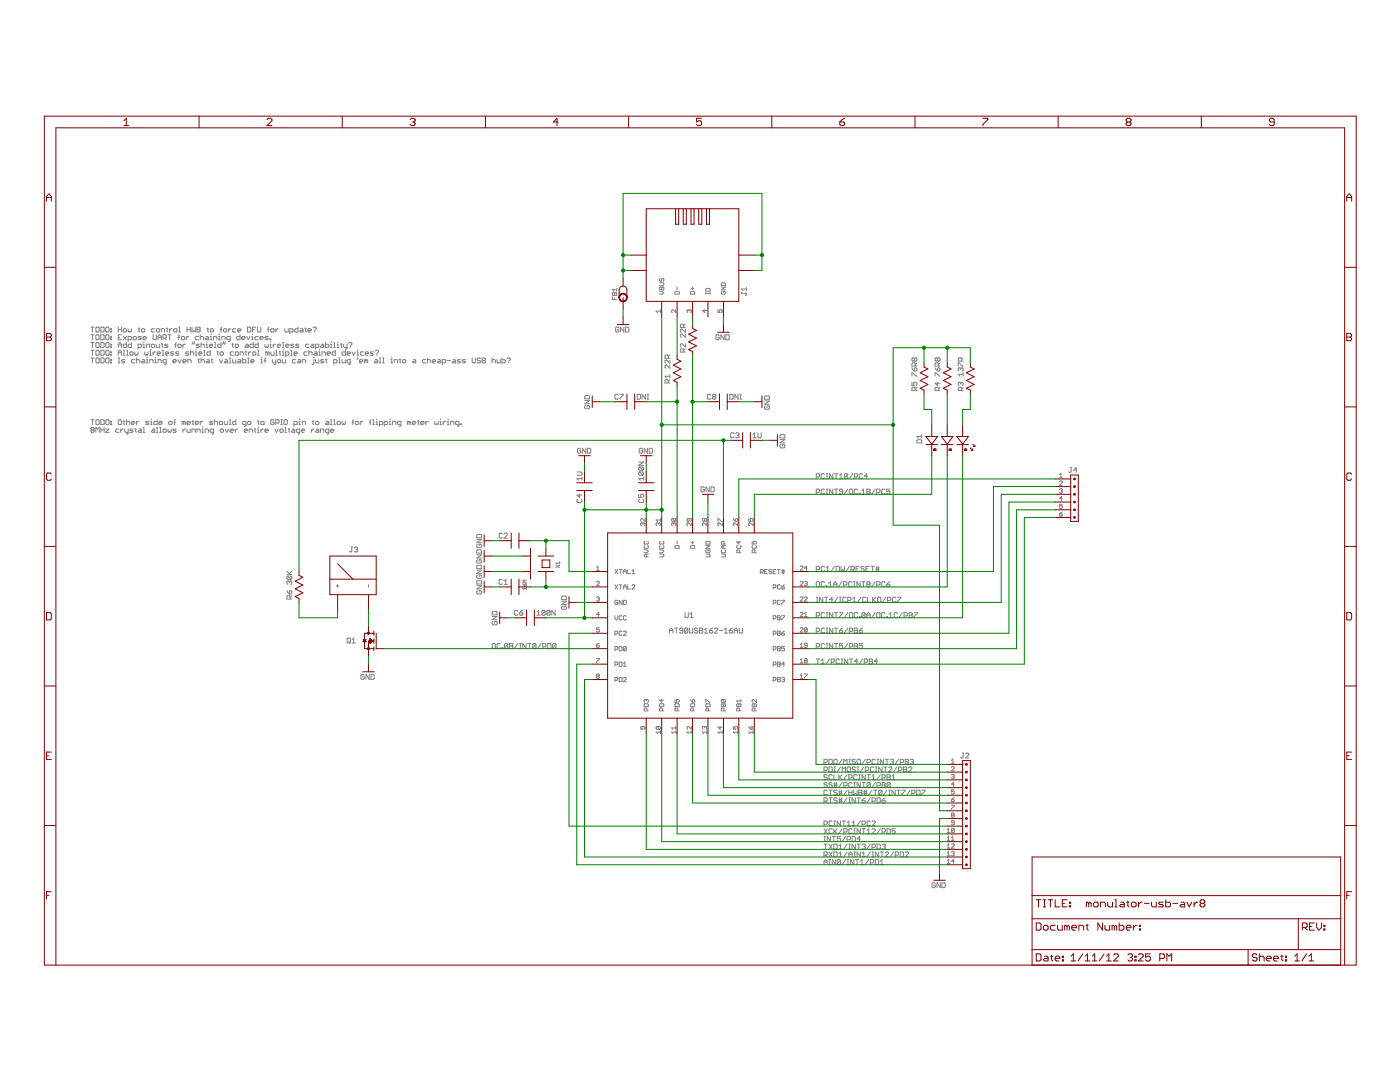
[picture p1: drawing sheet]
<svg xmlns="http://www.w3.org/2000/svg" width="279mm" height="216mm" viewBox="0 0 279 216" stroke-linecap="round" stroke-linejoin="round" font-family="sans-serif">
<g fill="#808080" stroke="#808080" stroke-width=".2">
<path d="M18.5 83.8v.9z"/>
<path d="M18.1 83.8h.7z"/>
<path d="M19.3 83.8h.3z"/>
<path d="M19.3 83.8l-.2 .1z"/>
<path d="M19.1 83.9v.7z"/>
<path d="M19.1 84.6l.2 .1z"/>
<path d="M19.3 84.7h.3z"/>
<path d="M19.6 84.7l.2-.1z"/>
<path d="M19.8 83.9v.7z"/>
<path d="M19.6 83.8l.2 .1z"/>
<path d="M20.1 83.8v.9z"/>
<path d="M20.1 84.7h.5z"/>
<path d="M20.6 84.7l.2-.1z"/>
<path d="M20.8 83.9v.7z"/>
<path d="M20.6 83.8l.2 .1z"/>
<path d="M20.1 83.8h.5z"/>
<path d="M21.3 83.8h.3z"/>
<path d="M21.1 83.9l.2-.1z"/>
<path d="M21.1 83.9v.7z"/>
<path d="M21.1 84.6l.2 .1z"/>
<path d="M21.3 84.7h.3z"/>
<path d="M21.6 84.7l.2-.1z"/>
<path d="M21.8 83.9v.7z"/>
<path d="M21.6 83.8l.2 .1z"/>
<path d="M22.1 84.1h.2z"/>
<path d="M22.3 84.1v.1z"/>
<path d="M22.1 84.2h.2z"/>
<path d="M22.1 84.1v.1z"/>
<path d="M22.1 84.6h.2z"/>
<path d="M22.3 84.6v.1z"/>
<path d="M22.1 84.7h.2z"/>
<path d="M22.1 84.6v.1z"/>
<path d="M23.7 83.8h.4z"/>
<path d="M23.7 83.8l-.1 .1z"/>
<path d="M23.6 83.9v.7z"/>
<path d="M23.6 84.6l.1 .1z"/>
<path d="M23.7 84.7h.4z"/>
<path d="M24.1 84.7l.2-.1z"/>
<path d="M24.3 83.9v.7z"/>
<path d="M24.1 83.8l.2 .1z"/>
<path d="M24.7 83.9v.7z"/>
<path d="M24.7 84.6l.2 .1z"/>
<path d="M24.6 84.1h.3z"/>
<path d="M25.3 83.8v.9z"/>
<path d="M25.3 84.2l.1-.1z"/>
<path d="M25.4 84.1h.3z"/>
<path d="M25.7 84.1l.2 .1z"/>
<path d="M25.9 84.2v.5z"/>
<path d="M26.4 84.7h.3z"/>
<path d="M26.2 84.6l.2 .1z"/>
<path d="M26.2 84.2v.4z"/>
<path d="M26.4 84.1l-.2 .1z"/>
<path d="M26.4 84.1h.3z"/>
<path d="M26.7 84.1l.2 .1z"/>
<path d="M26.9 84.2v.2z"/>
<path d="M26.2 84.4h.7z"/>
<path d="M27.2 84.1v.6z"/>
<path d="M27.6 84.1l-.4 .3z"/>
<path d="M27.6 84.1h.1z"/>
<path d="M29.1 84.7h.4z"/>
<path d="M29.5 84.7l.2-.1z"/>
<path d="M29.5 84.4l.2 .2z"/>
<path d="M29.2 84.4h.3z"/>
<path d="M29.1 84.2l.1 .2z"/>
<path d="M29.2 84.1l-.1 .1z"/>
<path d="M29.2 84.1h.5z"/>
<path d="M30 84.1h.2z"/>
<path d="M30.2 84.1v.6z"/>
<path d="M30 84.7h.4z"/>
<path d="M30.2 83.6v.2z"/>
<path d="M31.4 83.8v.9z"/>
<path d="M30.9 84.7h.5z"/>
<path d="M30.7 84.6l.2 .1z"/>
<path d="M30.7 84.2v.4z"/>
<path d="M30.9 84.1l-.2 .1z"/>
<path d="M30.9 84.1h.5z"/>
<path d="M31.9 84.7h.3z"/>
<path d="M31.7 84.6l.2 .1z"/>
<path d="M31.7 84.2v.4z"/>
<path d="M31.9 84.1l-.2 .1z"/>
<path d="M31.9 84.1h.3z"/>
<path d="M32.2 84.1l.2 .1z"/>
<path d="M32.4 84.2v.2z"/>
<path d="M31.7 84.4h.7z"/>
<path d="M33.8 84.7h.4z"/>
<path d="M34.2 84.7l.1-.1z"/>
<path d="M34.3 84.2v.4z"/>
<path d="M34.2 84.1l.1 .1z"/>
<path d="M33.8 84.1h.4z"/>
<path d="M33.7 84.2l.1-.1z"/>
<path d="M33.7 84.2v.4z"/>
<path d="M33.7 84.6l.1 .1z"/>
<path d="M34.8 83.9v.8z"/>
<path d="M34.8 83.9l.2-.1z"/>
<path d="M34.7 84.2h.3z"/>
<path d="M36.3 84.1v.6z"/>
<path d="M36.3 84.1h.2z"/>
<path d="M36.5 84.1l.2 .1z"/>
<path d="M36.7 84.2v.5z"/>
<path d="M36.7 84.2l.1-.1z"/>
<path d="M36.8 84.1l.2 .1z"/>
<path d="M37 84.2v.5z"/>
<path d="M37.5 84.7h.3z"/>
<path d="M37.3 84.6l.2 .1z"/>
<path d="M37.3 84.2v.4z"/>
<path d="M37.3 84.2l.2-.1z"/>
<path d="M37.5 84.1h.3z"/>
<path d="M37.8 84.1l.2 .1z"/>
<path d="M38 84.2v.2z"/>
<path d="M37.3 84.4h.7z"/>
<path d="M38.5 83.9v.7z"/>
<path d="M38.5 84.6l.2 .1z"/>
<path d="M38.3 84.1h.4z"/>
<path d="M39.1 84.7h.4z"/>
<path d="M39 84.6l.1 .1z"/>
<path d="M39 84.2v.4z"/>
<path d="M39 84.2l.1-.1z"/>
<path d="M39.1 84.1h.4z"/>
<path d="M39.5 84.1l.1 .1z"/>
<path d="M39.6 84.2v.2z"/>
<path d="M39 84.4h.6z"/>
<path d="M40 84.1v.6z"/>
<path d="M40 84.4l.3-.3z"/>
<path d="M40.3 84.1h.2z"/>
<path d="M41.8 84.7h.5z"/>
<path d="M42.3 84.7l.1-.1z"/>
<path d="M42.3 84.4l.1 .2z"/>
<path d="M42 84.4h.3z"/>
<path d="M41.8 84.2l.2 .2z"/>
<path d="M41.8 84.2l.2-.1z"/>
<path d="M42 84.1h.4z"/>
<path d="M42.8 83.8v.9z"/>
<path d="M42.8 84.2l.1-.1z"/>
<path d="M42.9 84.1h.4z"/>
<path d="M43.3 84.1l.1 .1z"/>
<path d="M43.4 84.2v.5z"/>
<path d="M43.9 84.7h.4z"/>
<path d="M44.3 84.7l.1-.1z"/>
<path d="M44.4 84.2v.4z"/>
<path d="M44.3 84.1l.1 .1z"/>
<path d="M43.9 84.1h.4z"/>
<path d="M43.9 84.1l-.1 .1z"/>
<path d="M43.8 84.2v.4z"/>
<path d="M43.8 84.6l.1 .1z"/>
<path d="M44.8 84.1v.5z"/>
<path d="M44.8 84.6l.1 .1z"/>
<path d="M44.9 84.7h.5z"/>
<path d="M45.4 84.1v.6z"/>
<path d="M45.8 83.8h.1z"/>
<path d="M45.9 83.8v.9z"/>
<path d="M45.8 84.7h.3z"/>
<path d="M47.1 83.8v.9z"/>
<path d="M46.6 84.7h.5z"/>
<path d="M46.4 84.6l.2 .1z"/>
<path d="M46.4 84.2v.4z"/>
<path d="M46.4 84.2l.2-.1z"/>
<path d="M46.6 84.1h.5z"/>
<path d="M48.7 85.1h.2z"/>
<path d="M48.9 85.1l.2-.2z"/>
<path d="M49.1 84.1v.8z"/>
<path d="M48.6 84.1h.5z"/>
<path d="M48.4 84.2l.2-.1z"/>
<path d="M48.4 84.2v.4z"/>
<path d="M48.4 84.6l.2 .1z"/>
<path d="M48.6 84.7h.5z"/>
<path d="M49.6 84.7h.3z"/>
<path d="M49.9 84.7l.2-.1z"/>
<path d="M50.1 84.2v.4z"/>
<path d="M49.9 84.1l.2 .1z"/>
<path d="M49.6 84.1h.3z"/>
<path d="M49.6 84.1l-.2 .1z"/>
<path d="M49.4 84.2v.4z"/>
<path d="M49.4 84.6l.2 .1z"/>
<path d="M51.5 83.9v.7z"/>
<path d="M51.5 84.6l.2 .1z"/>
<path d="M51.4 84.1h.3z"/>
<path d="M52.2 84.7h.3z"/>
<path d="M52.5 84.7l.2-.1z"/>
<path d="M52.7 84.2v.4z"/>
<path d="M52.5 84.1l.2 .1z"/>
<path d="M52.2 84.1h.3z"/>
<path d="M52.2 84.1l-.2 .1z"/>
<path d="M52 84.2v.4z"/>
<path d="M52 84.6l.2 .1z"/>
<path d="M54.5 83.8l.2 .1z"/>
<path d="M54.2 83.8h.3z"/>
<path d="M54.2 83.8l-.2 .1z"/>
<path d="M54 83.9v.7z"/>
<path d="M54 84.6l.2 .1z"/>
<path d="M54.2 84.7h.3z"/>
<path d="M54.5 84.7l.2-.1z"/>
<path d="M54.7 84.2v.4z"/>
<path d="M54.4 84.2h.3z"/>
<path d="M55 83.8v.9z"/>
<path d="M55 83.8h.5z"/>
<path d="M55.5 83.8l.2 .1z"/>
<path d="M55.7 83.9v.3z"/>
<path d="M55.7 84.2l-.2 .2z"/>
<path d="M55 84.4h.5z"/>
<path d="M56 84.7h.3z"/>
<path d="M56.2 83.8v.9z"/>
<path d="M56 83.8h.3z"/>
<path d="M56.9 83.8h.3z"/>
<path d="M56.7 83.9l.2-.1z"/>
<path d="M56.7 83.9v.7z"/>
<path d="M56.7 84.6l.2 .1z"/>
<path d="M56.9 84.7h.3z"/>
<path d="M57.2 84.7l.1-.1z"/>
<path d="M57.3 83.9v.7z"/>
<path d="M57.2 83.8l.1 .1z"/>
<path d="M58.7 84.1v1z"/>
<path d="M58.7 84.1h.5z"/>
<path d="M59.2 84.1l.1 .1z"/>
<path d="M59.3 84.2v.4z"/>
<path d="M59.2 84.7l.1-.1z"/>
<path d="M58.7 84.7h.5z"/>
<path d="M59.6 84.1h.2z"/>
<path d="M59.8 84.1v.6z"/>
<path d="M59.6 84.7h.4z"/>
<path d="M59.8 83.6v.2z"/>
<path d="M60.3 84.1v.6z"/>
<path d="M60.3 84.1h.5z"/>
<path d="M60.8 84.1l.2 .1z"/>
<path d="M61 84.2v.5z"/>
<path d="M62.5 83.9v.7z"/>
<path d="M62.5 84.6l.1 .1z"/>
<path d="M62.3 84.1h.3z"/>
<path d="M63.1 84.7h.4z"/>
<path d="M63.5 84.7l.1-.1z"/>
<path d="M63.6 84.2v.4z"/>
<path d="M63.5 84.1l.1 .1z"/>
<path d="M63.1 84.1h.4z"/>
<path d="M63.1 84.1l-.1 .1z"/>
<path d="M63 84.2v.4z"/>
<path d="M63 84.6l.1 .1z"/>
<path d="M65.1 84.1h.3z"/>
<path d="M65.4 84.1l.2 .1z"/>
<path d="M65.6 84.2v.5z"/>
<path d="M65.1 84.7h.5z"/>
<path d="M65 84.6l.1 .1z"/>
<path d="M65.1 84.4l-.1 .2z"/>
<path d="M65.1 84.4h.5z"/>
<path d="M65.9 83.8h.2z"/>
<path d="M66.1 83.8v.9z"/>
<path d="M65.9 84.7h.4z"/>
<path d="M66.6 83.8h.2z"/>
<path d="M66.8 83.8v.9z"/>
<path d="M66.6 84.7h.3z"/>
<path d="M67.4 84.7h.4z"/>
<path d="M67.8 84.7l.1-.1z"/>
<path d="M67.9 84.2v.4z"/>
<path d="M67.8 84.1l.1 .1z"/>
<path d="M67.4 84.1h.4z"/>
<path d="M67.4 84.1l-.1 .1z"/>
<path d="M67.3 84.2v.4z"/>
<path d="M67.3 84.6l.1 .1z"/>
<path d="M68.3 84.1v.5z"/>
<path d="M68.3 84.6l.1 .1z"/>
<path d="M68.4 84.7l.2-.1z"/>
<path d="M68.6 84.6l.1 .1z"/>
<path d="M68.7 84.7l.2-.1z"/>
<path d="M68.9 84.1v.5z"/>
<path d="M70.4 83.9v.8z"/>
<path d="M70.4 83.9l.2-.1z"/>
<path d="M70.3 84.2h.3z"/>
<path d="M71.1 84.7h.3z"/>
<path d="M71.4 84.7l.2-.1z"/>
<path d="M71.6 84.2v.4z"/>
<path d="M71.4 84.1l.2 .1z"/>
<path d="M71.1 84.1h.3z"/>
<path d="M71.1 84.1l-.2 .1z"/>
<path d="M70.9 84.2v.4z"/>
<path d="M70.9 84.6l.2 .1z"/>
<path d="M71.9 84.1v.6z"/>
<path d="M72.2 84.1l-.3 .3z"/>
<path d="M72.2 84.1h.2z"/>
<path d="M73.9 83.9v.8z"/>
<path d="M73.9 83.9l.1-.1z"/>
<path d="M73.7 84.2h.3z"/>
<path d="M74.4 83.8h.1z"/>
<path d="M74.5 83.8v.9z"/>
<path d="M74.4 84.7h.3z"/>
<path d="M75 84.1h.2z"/>
<path d="M75.2 84.1v.6z"/>
<path d="M75 84.7h.4z"/>
<path d="M75.2 83.6v.2z"/>
<path d="M75.7 84.1v1z"/>
<path d="M75.7 84.1h.5z"/>
<path d="M76.2 84.1l.2 .1z"/>
<path d="M76.4 84.2v.4z"/>
<path d="M76.2 84.7l.2-.1z"/>
<path d="M75.7 84.7h.5z"/>
<path d="M76.7 84.1v1z"/>
<path d="M76.7 84.1h.5z"/>
<path d="M77.2 84.1l.2 .1z"/>
<path d="M77.4 84.2v.4z"/>
<path d="M77.2 84.7l.2-.1z"/>
<path d="M76.7 84.7h.5z"/>
<path d="M77.7 84.1h.2z"/>
<path d="M77.9 84.1v.6z"/>
<path d="M77.7 84.7h.3z"/>
<path d="M77.9 83.6v.2z"/>
<path d="M78.4 84.1v.6z"/>
<path d="M78.4 84.1h.4z"/>
<path d="M78.8 84.1l.2 .1z"/>
<path d="M79 84.2v.5z"/>
<path d="M79.7 85.1h.1z"/>
<path d="M79.8 85.1l.2-.2z"/>
<path d="M80 84.1v.8z"/>
<path d="M79.5 84.1h.5z"/>
<path d="M79.5 84.1l-.1 .1z"/>
<path d="M79.4 84.2v.4z"/>
<path d="M79.4 84.6l.1 .1z"/>
<path d="M79.5 84.7h.5z"/>
<path d="M81.3 84.1v.6z"/>
<path d="M81.3 84.1h.2z"/>
<path d="M81.5 84.1l.2 .1z"/>
<path d="M81.7 84.2v.5z"/>
<path d="M81.7 84.2l.1-.1z"/>
<path d="M81.8 84.1l.2 .1z"/>
<path d="M82 84.2v.5z"/>
<path d="M82.5 84.7h.3z"/>
<path d="M82.3 84.6l.2 .1z"/>
<path d="M82.3 84.2v.4z"/>
<path d="M82.3 84.2l.2-.1z"/>
<path d="M82.5 84.1h.3z"/>
<path d="M82.8 84.1l.2 .1z"/>
<path d="M83 84.2v.2z"/>
<path d="M82.3 84.4h.7z"/>
<path d="M83.5 83.9v.7z"/>
<path d="M83.5 84.6l.2 .1z"/>
<path d="M83.3 84.1h.4z"/>
<path d="M84.1 84.7h.4z"/>
<path d="M84 84.6l.1 .1z"/>
<path d="M84 84.2v.4z"/>
<path d="M84 84.2l.1-.1z"/>
<path d="M84.1 84.1h.4z"/>
<path d="M84.5 84.1l.1 .1z"/>
<path d="M84.6 84.2v.2z"/>
<path d="M84 84.4h.6z"/>
<path d="M85 84.1v.6z"/>
<path d="M85 84.4l.3-.3z"/>
<path d="M85.3 84.1h.2z"/>
<path d="M86.8 84.1v.5z"/>
<path d="M86.8 84.6l.2 .1z"/>
<path d="M87 84.7l.1-.1z"/>
<path d="M87.1 84.6l.2 .1z"/>
<path d="M87.3 84.7l.1-.1z"/>
<path d="M87.4 84.1v.5z"/>
<path d="M87.8 84.1h.1z"/>
<path d="M87.9 84.1v.6z"/>
<path d="M87.8 84.7h.3z"/>
<path d="M87.9 83.6v.2z"/>
<path d="M88.4 84.1v.6z"/>
<path d="M88.4 84.4l.4-.3z"/>
<path d="M88.8 84.1h.1z"/>
<path d="M89.3 84.1h.1z"/>
<path d="M89.4 84.1v.6z"/>
<path d="M89.3 84.7h.3z"/>
<path d="M89.4 83.6v.2z"/>
<path d="M89.9 84.1v.6z"/>
<path d="M89.9 84.1h.5z"/>
<path d="M90.4 84.1l.2 .1z"/>
<path d="M90.6 84.2v.5z"/>
<path d="M91.2 85.1h.2z"/>
<path d="M91.4 85.1l.2-.2z"/>
<path d="M91.6 84.1v.8z"/>
<path d="M91.1 84.1h.5z"/>
<path d="M91.1 84.1l-.2 .1z"/>
<path d="M90.9 84.2v.4z"/>
<path d="M90.9 84.6l.2 .1z"/>
<path d="M91.1 84.7h.5z"/>
<path d="M91.9 84.6v.1z"/>
<path d="M91.9 84.6h.2z"/>
<path d="M92.1 84.6v.1z"/>
<path d="M91.9 84.7h.2z"/>
<path d="M18.5 66.8v1z"/>
<path d="M18.1 66.8h.7z"/>
<path d="M19.3 66.8h.3z"/>
<path d="M19.3 66.8l-.2 .2z"/>
<path d="M19.1 67v.6z"/>
<path d="M19.1 67.6l.2 .2z"/>
<path d="M19.3 67.8h.3z"/>
<path d="M19.6 67.8l.2-.2z"/>
<path d="M19.8 67v.6z"/>
<path d="M19.6 66.8l.2 .2z"/>
<path d="M20.1 66.8v1z"/>
<path d="M20.1 67.8h.5z"/>
<path d="M20.6 67.8l.2-.2z"/>
<path d="M20.8 67v.6z"/>
<path d="M20.6 66.8l.2 .2z"/>
<path d="M20.1 66.8h.5z"/>
<path d="M21.3 66.8h.3z"/>
<path d="M21.3 66.8l-.2 .2z"/>
<path d="M21.1 67v.6z"/>
<path d="M21.1 67.6l.2 .2z"/>
<path d="M21.3 67.8h.3z"/>
<path d="M21.8 67.6l-.2 .2z"/>
<path d="M21.8 67v.6z"/>
<path d="M21.6 66.8l.2 .2z"/>
<path d="M22.1 67.1h.2z"/>
<path d="M22.3 67.1v.2z"/>
<path d="M22.1 67.3h.2z"/>
<path d="M22.1 67.1v.2z"/>
<path d="M22.1 67.6h.2z"/>
<path d="M22.3 67.6v.2z"/>
<path d="M22.1 67.8h.2z"/>
<path d="M22.1 67.6v.2z"/>
<path d="M23.6 66.8h.7z"/>
<path d="M23.6 66.8v1z"/>
<path d="M23.6 67.8h.7z"/>
<path d="M23.6 67.3h.3z"/>
<path d="M24.6 67.1l.7 .7z"/>
<path d="M24.6 67.8l.7-.7z"/>
<path d="M25.6 67.1v1z"/>
<path d="M25.6 67.1h.5z"/>
<path d="M26.1 67.1l.1 .2z"/>
<path d="M26.2 67.3v.3z"/>
<path d="M26.2 67.6l-.1 .2z"/>
<path d="M25.6 67.8h.5z"/>
<path d="M26.7 67.8h.4z"/>
<path d="M27.2 67.6l-.1 .2z"/>
<path d="M27.2 67.3v.3z"/>
<path d="M27.1 67.1l.1 .2z"/>
<path d="M26.7 67.1h.4z"/>
<path d="M26.6 67.3l.1-.2z"/>
<path d="M26.6 67.3v.3z"/>
<path d="M26.6 67.6l.1 .2z"/>
<path d="M27.6 67.8h.5z"/>
<path d="M28.2 67.6l-.1 .2z"/>
<path d="M28.1 67.5l.1 .1z"/>
<path d="M27.7 67.5h.4z"/>
<path d="M27.6 67.3l.1 .2z"/>
<path d="M27.6 67.3l.1-.2z"/>
<path d="M27.7 67.1h.5z"/>
<path d="M28.7 67.8h.3z"/>
<path d="M28.6 67.6l.1 .2z"/>
<path d="M28.6 67.3v.3z"/>
<path d="M28.6 67.3l.1-.2z"/>
<path d="M28.7 67.1h.3z"/>
<path d="M29 67.1l.2 .2z"/>
<path d="M29.2 67.3v.2z"/>
<path d="M28.6 67.5h.6z"/>
<path d="M30.5 66.8v.8z"/>
<path d="M30.5 67.6l.2 .2z"/>
<path d="M30.7 67.8h.3z"/>
<path d="M31 67.8l.2-.2z"/>
<path d="M31.2 66.8v.8z"/>
<path d="M31.5 67.1v.7z"/>
<path d="M31.9 66.8l-.4 .3z"/>
<path d="M31.9 66.8l.3 .3z"/>
<path d="M32.2 67.1v.7z"/>
<path d="M31.5 67.3h.7z"/>
<path d="M32.5 66.8v1z"/>
<path d="M32.5 66.8h.5z"/>
<path d="M33 66.8l.2 .2z"/>
<path d="M33.2 67v.3z"/>
<path d="M33 67.5l.2-.2z"/>
<path d="M32.5 67.5h.5z"/>
<path d="M32.9 67.5l.3 .3z"/>
<path d="M33.8 66.8v1z"/>
<path d="M33.5 66.8h.7z"/>
<path d="M35.7 67v.8z"/>
<path d="M35.8 66.8l-.1 .2z"/>
<path d="M35.5 67.3h.3z"/>
<path d="M36.3 67.8h.4z"/>
<path d="M36.7 67.8l.1-.2z"/>
<path d="M36.8 67.3v.3z"/>
<path d="M36.7 67.1l.1 .2z"/>
<path d="M36.3 67.1h.4z"/>
<path d="M36.3 67.1l-.1 .2z"/>
<path d="M36.2 67.3v.3z"/>
<path d="M36.2 67.6l.1 .2z"/>
<path d="M37.2 67.1v.7z"/>
<path d="M37.2 67.5l.3-.4z"/>
<path d="M37.5 67.1h.2z"/>
<path d="M39.1 67.1h.5z"/>
<path d="M39.1 67.1l-.1 .2z"/>
<path d="M39 67.3v.3z"/>
<path d="M39 67.6l.1 .2z"/>
<path d="M39.1 67.8h.5z"/>
<path d="M40 66.8v1z"/>
<path d="M40 67.3l.1-.2z"/>
<path d="M40.1 67.1h.4z"/>
<path d="M40.5 67.1l.1 .2z"/>
<path d="M40.6 67.3v.5z"/>
<path d="M41.1 67.1h.4z"/>
<path d="M41.5 67.1l.1 .2z"/>
<path d="M41.6 67.3v.5z"/>
<path d="M41.1 67.8h.5z"/>
<path d="M41 67.6l.1 .2z"/>
<path d="M41 67.6l.1-.1z"/>
<path d="M41.1 67.5h.5z"/>
<path d="M42 67.1h.1z"/>
<path d="M42.1 67.1v.7z"/>
<path d="M42 67.8h.3z"/>
<path d="M42.1 66.7v.1z"/>
<path d="M42.6 67.1v.7z"/>
<path d="M42.6 67.1h.5z"/>
<path d="M43.1 67.1l.2 .2z"/>
<path d="M43.3 67.3v.5z"/>
<path d="M43.6 67.1h.2z"/>
<path d="M43.8 67.1v.7z"/>
<path d="M43.6 67.8h.3z"/>
<path d="M43.8 66.7v.1z"/>
<path d="M44.3 67.1v.7z"/>
<path d="M44.3 67.1h.5z"/>
<path d="M44.8 67.1l.1 .2z"/>
<path d="M44.9 67.3v.5z"/>
<path d="M45.6 68.1h.2z"/>
<path d="M45.8 68.1l.1-.1z"/>
<path d="M45.9 67.1v.9z"/>
<path d="M45.4 67.1h.5z"/>
<path d="M45.4 67.1l-.1 .2z"/>
<path d="M45.3 67.3v.3z"/>
<path d="M45.3 67.6l.1 .2z"/>
<path d="M45.4 67.8h.5z"/>
<path d="M47.9 66.8v1z"/>
<path d="M47.4 67.8h.5z"/>
<path d="M47.2 67.6l.2 .2z"/>
<path d="M47.2 67.3v.3z"/>
<path d="M47.2 67.3l.2-.2z"/>
<path d="M47.4 67.1h.5z"/>
<path d="M48.4 67.8h.3z"/>
<path d="M48.2 67.6l.2 .2z"/>
<path d="M48.2 67.3v.3z"/>
<path d="M48.2 67.3l.2-.2z"/>
<path d="M48.4 67.1h.3z"/>
<path d="M48.7 67.1l.2 .2z"/>
<path d="M48.9 67.3v.2z"/>
<path d="M48.2 67.5h.7z"/>
<path d="M49.2 67.1l.4 .7z"/>
<path d="M49.9 67.1l-.3 .7z"/>
<path d="M50.2 67.1h.2z"/>
<path d="M50.4 67.1v.7z"/>
<path d="M50.2 67.8h.3z"/>
<path d="M50.4 66.7v.1z"/>
<path d="M51.1 67.1h.4z"/>
<path d="M51.1 67.1l-.2 .2z"/>
<path d="M50.9 67.3v.3z"/>
<path d="M50.9 67.6l.2 .2z"/>
<path d="M51.1 67.8h.4z"/>
<path d="M52 67.8h.4z"/>
<path d="M51.9 67.6l.1 .2z"/>
<path d="M51.9 67.3v.3z"/>
<path d="M51.9 67.3l.1-.2z"/>
<path d="M52 67.1h.4z"/>
<path d="M52.4 67.1l.1 .2z"/>
<path d="M52.5 67.3v.2z"/>
<path d="M51.9 67.5h.6z"/>
<path d="M52.9 67.8h.5z"/>
<path d="M53.4 67.8l.1-.2z"/>
<path d="M53.4 67.5l.1 .1z"/>
<path d="M53 67.5h.4z"/>
<path d="M52.9 67.3l.1 .2z"/>
<path d="M52.9 67.3l.1-.2z"/>
<path d="M53 67.1h.5z"/>
<path d="M53.9 67.6v.2z"/>
<path d="M53.9 67.6h.1z"/>
<path d="M54 67.6v.2z"/>
<path d="M53.9 67.8h.1z"/>
<path d="M18.5 68.3v1z"/>
<path d="M18.1 68.3h.7z"/>
<path d="M19.3 68.3h.3z"/>
<path d="M19.3 68.3l-.2 .2z"/>
<path d="M19.1 68.5v.7z"/>
<path d="M19.1 69.2l.2 .1z"/>
<path d="M19.3 69.3h.3z"/>
<path d="M19.6 69.3l.2-.1z"/>
<path d="M19.8 68.5v.7z"/>
<path d="M19.6 68.3l.2 .2z"/>
<path d="M20.1 68.3v1z"/>
<path d="M20.1 69.3h.5z"/>
<path d="M20.6 69.3l.2-.1z"/>
<path d="M20.8 68.5v.7z"/>
<path d="M20.6 68.3l.2 .2z"/>
<path d="M20.1 68.3h.5z"/>
<path d="M21.3 68.3h.3z"/>
<path d="M21.3 68.3l-.2 .2z"/>
<path d="M21.1 68.5v.7z"/>
<path d="M21.1 69.2l.2 .1z"/>
<path d="M21.3 69.3h.3z"/>
<path d="M21.8 69.2l-.2 .1z"/>
<path d="M21.8 68.5v.7z"/>
<path d="M21.6 68.3l.2 .2z"/>
<path d="M22.1 68.7h.2z"/>
<path d="M22.3 68.7v.1z"/>
<path d="M22.1 68.8h.2z"/>
<path d="M22.1 68.7v.1z"/>
<path d="M22.1 69.2h.2z"/>
<path d="M22.3 69.2v.1z"/>
<path d="M22.1 69.3h.2z"/>
<path d="M22.1 69.2v.1z"/>
<path d="M23.6 68.7v.6z"/>
<path d="M23.9 68.3l-.3 .4z"/>
<path d="M23.9 68.3l.4 .4z"/>
<path d="M24.3 68.7v.6z"/>
<path d="M23.6 68.8h.7z"/>
<path d="M25.3 68.3v1z"/>
<path d="M24.7 69.3h.6z"/>
<path d="M24.6 69.2l.1 .1z"/>
<path d="M24.6 68.8v.4z"/>
<path d="M24.6 68.8l.1-.1z"/>
<path d="M24.7 68.7h.6z"/>
<path d="M26.2 68.3v1z"/>
<path d="M25.7 69.3h.5z"/>
<path d="M25.6 69.2l.1 .1z"/>
<path d="M25.6 68.8v.4z"/>
<path d="M25.6 68.8l.1-.1z"/>
<path d="M25.7 68.7h.5z"/>
<path d="M27.6 68.7v1z"/>
<path d="M27.6 68.7h.5z"/>
<path d="M28.1 68.7l.1 .1z"/>
<path d="M28.2 68.8v.4z"/>
<path d="M28.2 69.2l-.1 .1z"/>
<path d="M27.6 69.3h.5z"/>
<path d="M28.6 68.7h.1z"/>
<path d="M28.7 68.7v.6z"/>
<path d="M28.6 69.3h.3z"/>
<path d="M28.7 68.2v.1z"/>
<path d="M29.2 68.7v.6z"/>
<path d="M29.2 68.7h.5z"/>
<path d="M29.7 68.7l.2 .1z"/>
<path d="M29.9 68.8v.5z"/>
<path d="M30.4 69.3h.3z"/>
<path d="M30.9 69.2l-.2 .1z"/>
<path d="M30.9 68.8v.4z"/>
<path d="M30.7 68.7l.2 .1z"/>
<path d="M30.4 68.7h.3z"/>
<path d="M30.2 68.8l.2-.1z"/>
<path d="M30.2 68.8v.4z"/>
<path d="M30.2 69.2l.2 .1z"/>
<path d="M31.2 68.7v.5z"/>
<path d="M31.2 69.2l.2 .1z"/>
<path d="M31.4 69.3h.5z"/>
<path d="M31.9 68.7v.6z"/>
<path d="M32.4 68.5v.7z"/>
<path d="M32.4 69.2l.1 .1z"/>
<path d="M32.2 68.7h.3z"/>
<path d="M32.9 69.3h.5z"/>
<path d="M33.5 69.2l-.1 .1z"/>
<path d="M33.4 69l.1 .2z"/>
<path d="M33 69h.4z"/>
<path d="M32.9 68.8l.1 .2z"/>
<path d="M32.9 68.8l.1-.1z"/>
<path d="M33 68.7h.5z"/>
<path d="M35 68.5v.8z"/>
<path d="M35 68.5l.2-.2z"/>
<path d="M34.8 68.8h.4z"/>
<path d="M35.7 69.3h.3z"/>
<path d="M36.2 69.2l-.2 .1z"/>
<path d="M36.2 68.8v.4z"/>
<path d="M36 68.7l.2 .1z"/>
<path d="M35.7 68.7h.3z"/>
<path d="M35.5 68.8l.2-.1z"/>
<path d="M35.5 68.8v.4z"/>
<path d="M35.5 69.2l.2 .1z"/>
<path d="M36.5 68.7v.6z"/>
<path d="M36.5 69l.3-.3z"/>
<path d="M36.8 68.7h.2z"/>
<path d="M38.5 68.2v.3z"/>
<path d="M38.5 68.5l-.2 .2z"/>
<path d="M38.8 68.2v.3z"/>
<path d="M38.8 68.5l-.1 .2z"/>
<path d="M39.1 69.3h.5z"/>
<path d="M39.8 69.2l-.2 .1z"/>
<path d="M39.6 69l.2 .2z"/>
<path d="M39.3 69h.3z"/>
<path d="M39.1 68.8l.2 .2z"/>
<path d="M39.1 68.8l.2-.1z"/>
<path d="M39.3 68.7h.5z"/>
<path d="M40.1 68.3v1z"/>
<path d="M40.1 68.8l.2-.1z"/>
<path d="M40.3 68.7h.3z"/>
<path d="M40.6 68.7l.2 .1z"/>
<path d="M40.8 68.8v.5z"/>
<path d="M41.1 68.7h.2z"/>
<path d="M41.3 68.7v.6z"/>
<path d="M41.1 69.3h.4z"/>
<path d="M41.3 68.2v.1z"/>
<path d="M42 69.3h.3z"/>
<path d="M41.8 69.2l.2 .1z"/>
<path d="M41.8 68.8v.4z"/>
<path d="M41.8 68.8l.2-.1z"/>
<path d="M42 68.7h.3z"/>
<path d="M42.3 68.7l.1 .1z"/>
<path d="M42.4 68.8v.2z"/>
<path d="M41.8 69h.6z"/>
<path d="M42.8 68.3h.1z"/>
<path d="M42.9 68.3v1z"/>
<path d="M42.8 69.3h.3z"/>
<path d="M44.1 68.3v1z"/>
<path d="M43.6 69.3h.5z"/>
<path d="M43.5 69.2l.1 .1z"/>
<path d="M43.5 68.8v.4z"/>
<path d="M43.5 68.8l.1-.1z"/>
<path d="M43.6 68.7h.5z"/>
<path d="M44.6 68.2v.3z"/>
<path d="M44.6 68.5l-.2 .2z"/>
<path d="M44.9 68.2v.3z"/>
<path d="M44.9 68.5l-.1 .2z"/>
<path d="M46.4 68.5v.7z"/>
<path d="M46.4 69.2l.2 .1z"/>
<path d="M46.2 68.7h.4z"/>
<path d="M47.1 69.3h.3z"/>
<path d="M47.4 69.3l.2-.1z"/>
<path d="M47.6 68.8v.4z"/>
<path d="M47.4 68.7l.2 .1z"/>
<path d="M47.1 68.7h.3z"/>
<path d="M47.1 68.7l-.2 .1z"/>
<path d="M46.9 68.8v.4z"/>
<path d="M46.9 69.2l.2 .1z"/>
<path d="M49.1 68.7h.3z"/>
<path d="M49.4 68.7l.2 .1z"/>
<path d="M49.6 68.8v.5z"/>
<path d="M49.1 69.3h.5z"/>
<path d="M48.9 69.2l.2 .1z"/>
<path d="M48.9 69.2l.2-.2z"/>
<path d="M49.1 69h.5z"/>
<path d="M50.5 68.3v1z"/>
<path d="M50.1 69.3h.4z"/>
<path d="M49.9 69.2l.2 .1z"/>
<path d="M49.9 68.8v.4z"/>
<path d="M49.9 68.8l.2-.1z"/>
<path d="M50.1 68.7h.4z"/>
<path d="M51.5 68.3v1z"/>
<path d="M51.1 69.3h.4z"/>
<path d="M50.9 69.2l.2 .1z"/>
<path d="M50.9 68.8v.4z"/>
<path d="M50.9 68.8l.2-.1z"/>
<path d="M51.1 68.7h.4z"/>
<path d="M52.9 68.7v.5z"/>
<path d="M52.9 69.2l.1 .1z"/>
<path d="M53 69.3l.2-.1z"/>
<path d="M53.2 69.2l.2 .1z"/>
<path d="M53.4 69.3l.1-.1z"/>
<path d="M53.5 68.7v.5z"/>
<path d="M53.9 68.7h.1z"/>
<path d="M54 68.7v.6z"/>
<path d="M53.9 69.3h.3z"/>
<path d="M54 68.2v.1z"/>
<path d="M54.5 68.7v.6z"/>
<path d="M54.5 69l.4-.3z"/>
<path d="M54.9 68.7h.1z"/>
<path d="M55.5 69.3h.4z"/>
<path d="M55.4 69.2l.1 .1z"/>
<path d="M55.4 68.8v.4z"/>
<path d="M55.4 68.8l.1-.1z"/>
<path d="M55.5 68.7h.4z"/>
<path d="M55.9 68.7l.1 .1z"/>
<path d="M56 68.8v.2z"/>
<path d="M55.4 69h.6z"/>
<path d="M56.3 68.3h.2z"/>
<path d="M56.5 68.3v1z"/>
<path d="M56.3 69.3h.4z"/>
<path d="M57.2 69.3h.3z"/>
<path d="M57 69.2l.2 .1z"/>
<path d="M57 68.8v.4z"/>
<path d="M57 68.8l.2-.1z"/>
<path d="M57.2 68.7h.3z"/>
<path d="M57.5 68.7l.2 .1z"/>
<path d="M57.7 68.8v.2z"/>
<path d="M57 69h.7z"/>
<path d="M58 69.3h.5z"/>
<path d="M58.7 69.2l-.2 .1z"/>
<path d="M58.5 69l.2 .2z"/>
<path d="M58.2 69h.3z"/>
<path d="M58 68.8l.2 .2z"/>
<path d="M58 68.8l.2-.1z"/>
<path d="M58.2 68.7h.5z"/>
<path d="M59 69.3h.5z"/>
<path d="M59.5 69.3l.1-.1z"/>
<path d="M59.5 69l.1 .2z"/>
<path d="M59.2 69h.3z"/>
<path d="M59 68.8l.2 .2z"/>
<path d="M59 68.8l.2-.1z"/>
<path d="M59.2 68.7h.4z"/>
<path d="M61.2 68.7h.4z"/>
<path d="M61 68.8l.2-.1z"/>
<path d="M61 68.8v.4z"/>
<path d="M61 69.2l.2 .1z"/>
<path d="M61.2 69.3h.4z"/>
<path d="M62.1 68.7h.4z"/>
<path d="M62.5 68.7l.1 .1z"/>
<path d="M62.6 68.8v.5z"/>
<path d="M62.1 69.3h.5z"/>
<path d="M62 69.2l.1 .1z"/>
<path d="M62 69.2l.1-.2z"/>
<path d="M62.1 69h.5z"/>
<path d="M63 68.7v1z"/>
<path d="M63 68.7h.5z"/>
<path d="M63.5 68.7l.1 .1z"/>
<path d="M63.6 68.8v.4z"/>
<path d="M63.6 69.2l-.1 .1z"/>
<path d="M63 69.3h.5z"/>
<path d="M64.1 68.7h.4z"/>
<path d="M64.5 68.7l.1 .1z"/>
<path d="M64.6 68.8v.5z"/>
<path d="M64.1 69.3h.5z"/>
<path d="M64 69.2l.1 .1z"/>
<path d="M64.1 69l-.1 .2z"/>
<path d="M64.1 69h.5z"/>
<path d="M65 68.3v1z"/>
<path d="M65 69.3h.4z"/>
<path d="M65.4 69.3l.2-.1z"/>
<path d="M65.6 68.8v.4z"/>
<path d="M65.4 68.7l.2 .1z"/>
<path d="M65 68.7h.4z"/>
<path d="M65.9 68.7h.2z"/>
<path d="M66.1 68.7v.6z"/>
<path d="M65.9 69.3h.4z"/>
<path d="M66.1 68.2v.1z"/>
<path d="M66.6 68.3h.2z"/>
<path d="M66.8 68.3v1z"/>
<path d="M66.6 69.3h.3z"/>
<path d="M67.3 68.7h.1z"/>
<path d="M67.4 68.7v.6z"/>
<path d="M67.3 69.3h.3z"/>
<path d="M67.4 68.2v.1z"/>
<path d="M68.1 68.5v.7z"/>
<path d="M68.1 69.2l.2 .1z"/>
<path d="M67.9 68.7h.4z"/>
<path d="M68.6 68.7v.5z"/>
<path d="M68.6 69.2l.1 .1z"/>
<path d="M68.7 69.3h.6z"/>
<path d="M69.3 68.7v.8z"/>
<path d="M69.1 69.7l.2-.2z"/>
<path d="M68.9 69.7h.2z"/>
<path d="M69.6 68.5l.1-.2z"/>
<path d="M69.7 68.3h.4z"/>
<path d="M70.1 68.3l.1 .2z"/>
<path d="M70.2 68.5v.2z"/>
<path d="M70.2 68.7l-.3 .3z"/>
<path d="M69.9 69.2v.1z"/>
<path d="M18.5 69.9v1z"/>
<path d="M18.1 69.9h.7z"/>
<path d="M19.3 69.9h.3z"/>
<path d="M19.3 69.9l-.2 .2z"/>
<path d="M19.1 70.1v.6z"/>
<path d="M19.1 70.7l.2 .2z"/>
<path d="M19.3 70.9h.3z"/>
<path d="M19.6 70.9l.2-.2z"/>
<path d="M19.8 70.1v.6z"/>
<path d="M19.6 69.9l.2 .2z"/>
<path d="M20.1 69.9v1z"/>
<path d="M20.1 70.9h.5z"/>
<path d="M20.6 70.9l.2-.2z"/>
<path d="M20.8 70.1v.6z"/>
<path d="M20.6 69.9l.2 .2z"/>
<path d="M20.1 69.9h.5z"/>
<path d="M21.3 69.9h.3z"/>
<path d="M21.3 69.9l-.2 .2z"/>
<path d="M21.1 70.1v.6z"/>
<path d="M21.1 70.7l.2 .2z"/>
<path d="M21.3 70.9h.3z"/>
<path d="M21.8 70.7l-.2 .2z"/>
<path d="M21.8 70.1v.6z"/>
<path d="M21.6 69.9l.2 .2z"/>
<path d="M22.1 70.2h.2z"/>
<path d="M22.3 70.2v.2z"/>
<path d="M22.1 70.4h.2z"/>
<path d="M22.1 70.2v.2z"/>
<path d="M22.1 70.7h.2z"/>
<path d="M22.3 70.7v.2z"/>
<path d="M22.1 70.9h.2z"/>
<path d="M22.1 70.7v.2z"/>
<path d="M23.6 70.2v.7z"/>
<path d="M23.6 70.2l.3-.3z"/>
<path d="M23.9 69.9l.4 .3z"/>
<path d="M24.3 70.2v.7z"/>
<path d="M23.6 70.4h.7z"/>
<path d="M24.6 69.9h.1z"/>
<path d="M24.7 69.9v1z"/>
<path d="M24.6 70.9h.3z"/>
<path d="M25.3 69.9h.1z"/>
<path d="M25.4 69.9v1z"/>
<path d="M25.3 70.9h.3z"/>
<path d="M26.1 70.9h.3z"/>
<path d="M26.4 70.9l.2-.2z"/>
<path d="M26.6 70.4v.3z"/>
<path d="M26.4 70.2l.2 .2z"/>
<path d="M26.1 70.2h.3z"/>
<path d="M26.1 70.2l-.2 .2z"/>
<path d="M25.9 70.4v.3z"/>
<path d="M25.9 70.7l.2 .2z"/>
<path d="M26.9 70.2v.5z"/>
<path d="M26.9 70.7l.2 .2z"/>
<path d="M27.2 70.7l-.1 .2z"/>
<path d="M27.2 70.7l.2 .2z"/>
<path d="M27.4 70.9l.2-.2z"/>
<path d="M27.6 70.2v.5z"/>
<path d="M28.9 70.2v.5z"/>
<path d="M28.9 70.7l.2 .2z"/>
<path d="M29.2 70.7l-.1 .2z"/>
<path d="M29.2 70.7l.2 .2z"/>
<path d="M29.4 70.9l.1-.2z"/>
<path d="M29.5 70.2v.5z"/>
<path d="M29.9 70.2h.1z"/>
<path d="M30 70.2v.7z"/>
<path d="M29.9 70.9h.3z"/>
<path d="M30 69.7v.2z"/>
<path d="M30.5 70.2v.7z"/>
<path d="M30.9 70.2l-.4 .3z"/>
<path d="M30.9 70.2h.1z"/>
<path d="M31.5 70.9h.4z"/>
<path d="M31.4 70.7l.1 .2z"/>
<path d="M31.4 70.4v.3z"/>
<path d="M31.4 70.4l.1-.2z"/>
<path d="M31.5 70.2h.4z"/>
<path d="M31.9 70.2l.1 .2z"/>
<path d="M32 70.4v.1z"/>
<path d="M31.4 70.5h.6z"/>
<path d="M32.4 69.9h.1z"/>
<path d="M32.5 69.9v1z"/>
<path d="M32.4 70.9h.3z"/>
<path d="M33.2 70.9h.3z"/>
<path d="M33 70.7l.2 .2z"/>
<path d="M33 70.4v.3z"/>
<path d="M33 70.4l.2-.2z"/>
<path d="M33.2 70.2h.3z"/>
<path d="M33.5 70.2l.2 .2z"/>
<path d="M33.7 70.4v.1z"/>
<path d="M33 70.5h.7z"/>
<path d="M34 70.9h.5z"/>
<path d="M34.5 70.9l.2-.2z"/>
<path d="M34.5 70.5l.2 .2z"/>
<path d="M34.2 70.5h.3z"/>
<path d="M34 70.4l.2 .1z"/>
<path d="M34 70.4l.2-.2z"/>
<path d="M34.2 70.2h.5z"/>
<path d="M35 70.9h.5z"/>
<path d="M35.5 70.9l.2-.2z"/>
<path d="M35.5 70.5l.2 .2z"/>
<path d="M35.2 70.5h.3z"/>
<path d="M35 70.4l.2 .1z"/>
<path d="M35 70.4l.2-.2z"/>
<path d="M35.2 70.2h.5z"/>
<path d="M37 70.9h.5z"/>
<path d="M37.5 70.9l.2-.2z"/>
<path d="M37.5 70.5l.2 .2z"/>
<path d="M37.1 70.5h.4z"/>
<path d="M37 70.4l.1 .1z"/>
<path d="M37.1 70.2l-.1 .2z"/>
<path d="M37.1 70.2h.6z"/>
<path d="M38 69.9v1z"/>
<path d="M38.1 70.2l-.1 .2z"/>
<path d="M38.1 70.2h.4z"/>
<path d="M38.5 70.2l.2 .2z"/>
<path d="M38.7 70.4v.5z"/>
<path d="M39 70.2h.1z"/>
<path d="M39.1 70.2v.7z"/>
<path d="M39 70.9h.3z"/>
<path d="M39.1 69.7v.2z"/>
<path d="M39.8 70.9h.3z"/>
<path d="M39.6 70.7l.2 .2z"/>
<path d="M39.6 70.4v.3z"/>
<path d="M39.6 70.4l.2-.2z"/>
<path d="M39.8 70.2h.3z"/>
<path d="M40.1 70.2l.2 .2z"/>
<path d="M40.3 70.4v.1z"/>
<path d="M39.6 70.5h.7z"/>
<path d="M40.6 69.9h.2z"/>
<path d="M40.8 69.9v1z"/>
<path d="M40.6 70.9h.4z"/>
<path d="M42 69.9v1z"/>
<path d="M41.5 70.9h.5z"/>
<path d="M41.3 70.7l.2 .2z"/>
<path d="M41.3 70.4v.3z"/>
<path d="M41.3 70.4l.2-.2z"/>
<path d="M41.5 70.2h.5z"/>
<path d="M43.4 70.1v.6z"/>
<path d="M43.4 70.7l.2 .2z"/>
<path d="M43.3 70.2h.3z"/>
<path d="M44.1 70.9h.3z"/>
<path d="M44.4 70.9l.2-.2z"/>
<path d="M44.6 70.4v.3z"/>
<path d="M44.4 70.2l.2 .2z"/>
<path d="M44.1 70.2h.3z"/>
<path d="M44.1 70.2l-.2 .2z"/>
<path d="M43.9 70.4v.3z"/>
<path d="M43.9 70.7l.2 .2z"/>
<path d="M46.1 70.2h.5z"/>
<path d="M46.1 70.2l-.2 .2z"/>
<path d="M45.9 70.4v.3z"/>
<path d="M45.9 70.7l.2 .2z"/>
<path d="M46.1 70.9h.5z"/>
<path d="M47.1 70.9h.3z"/>
<path d="M47.4 70.9l.2-.2z"/>
<path d="M47.6 70.4v.3z"/>
<path d="M47.4 70.2l.2 .2z"/>
<path d="M47.1 70.2h.3z"/>
<path d="M47.1 70.2l-.2 .2z"/>
<path d="M46.9 70.4v.3z"/>
<path d="M46.9 70.7l.2 .2z"/>
<path d="M47.9 70.2v.7z"/>
<path d="M47.9 70.2h.5z"/>
<path d="M48.4 70.2l.2 .2z"/>
<path d="M48.6 70.4v.5z"/>
<path d="M49.1 70.1v.6z"/>
<path d="M49.1 70.7l.1 .2z"/>
<path d="M48.9 70.2h.3z"/>
<path d="M49.6 70.2v.7z"/>
<path d="M49.9 70.2l-.3 .3z"/>
<path d="M49.9 70.2h.2z"/>
<path d="M50.6 70.9h.3z"/>
<path d="M50.9 70.9l.2-.2z"/>
<path d="M51.1 70.4v.3z"/>
<path d="M50.9 70.2l.2 .2z"/>
<path d="M50.6 70.2h.3z"/>
<path d="M50.6 70.2l-.2 .2z"/>
<path d="M50.4 70.4v.3z"/>
<path d="M50.4 70.7l.2 .2z"/>
<path d="M51.4 69.9h.1z"/>
<path d="M51.5 69.9v1z"/>
<path d="M51.4 70.9h.3z"/>
<path d="M53 70.2v.7z"/>
<path d="M53 70.2h.2z"/>
<path d="M53.2 70.2l.2 .2z"/>
<path d="M53.4 70.4v.5z"/>
<path d="M53.4 70.4l.1-.2z"/>
<path d="M53.5 70.2l.2 .2z"/>
<path d="M53.7 70.4v.5z"/>
<path d="M54 70.2v.5z"/>
<path d="M54 70.7l.2 .2z"/>
<path d="M54.2 70.9h.5z"/>
<path d="M54.7 70.2v.7z"/>
<path d="M55 69.9h.2z"/>
<path d="M55.2 69.9v1z"/>
<path d="M55 70.9h.4z"/>
<path d="M55.9 70.1v.6z"/>
<path d="M55.9 70.7l.1 .2z"/>
<path d="M55.7 70.2h.3z"/>
<path d="M56.3 70.2h.2z"/>
<path d="M56.5 70.2v.7z"/>
<path d="M56.3 70.9h.4z"/>
<path d="M56.5 69.7v.2z"/>
<path d="M57 70.2v1z"/>
<path d="M57 70.2h.5z"/>
<path d="M57.5 70.2l.2 .2z"/>
<path d="M57.7 70.4v.3z"/>
<path d="M57.7 70.7l-.2 .2z"/>
<path d="M57 70.9h.5z"/>
<path d="M58 69.9h.2z"/>
<path d="M58.2 69.9v1z"/>
<path d="M58 70.9h.3z"/>
<path d="M58.8 70.9h.4z"/>
<path d="M58.7 70.7l.1 .2z"/>
<path d="M58.7 70.4v.3z"/>
<path d="M58.8 70.2l-.1 .2z"/>
<path d="M58.8 70.2h.4z"/>
<path d="M59.2 70.2l.1 .2z"/>
<path d="M59.3 70.4v.1z"/>
<path d="M58.7 70.5h.6z"/>
<path d="M60.8 70.2h.5z"/>
<path d="M60.8 70.2l-.2 .2z"/>
<path d="M60.6 70.4v.3z"/>
<path d="M60.6 70.7l.2 .2z"/>
<path d="M60.8 70.9h.5z"/>
<path d="M61.6 69.9v1z"/>
<path d="M61.6 70.4l.2-.2z"/>
<path d="M61.8 70.2h.3z"/>
<path d="M62.1 70.2l.2 .2z"/>
<path d="M62.3 70.4v.5z"/>
<path d="M62.8 70.2h.3z"/>
<path d="M63.1 70.2l.2 .2z"/>
<path d="M63.3 70.4v.5z"/>
<path d="M62.8 70.9h.5z"/>
<path d="M62.6 70.7l.2 .2z"/>
<path d="M62.6 70.7l.2-.2z"/>
<path d="M62.8 70.5h.5z"/>
<path d="M63.6 70.2h.2z"/>
<path d="M63.8 70.2v.7z"/>
<path d="M63.6 70.9h.4z"/>
<path d="M63.8 69.7v.2z"/>
<path d="M64.3 70.2v.7z"/>
<path d="M64.3 70.2h.5z"/>
<path d="M64.8 70.2l.1 .2z"/>
<path d="M64.9 70.4v.5z"/>
<path d="M65.4 70.9h.4z"/>
<path d="M65.3 70.7l.1 .2z"/>
<path d="M65.3 70.4v.3z"/>
<path d="M65.3 70.4l.1-.2z"/>
<path d="M65.4 70.2h.4z"/>
<path d="M65.8 70.2l.1 .2z"/>
<path d="M65.9 70.4v.1z"/>
<path d="M65.3 70.5h.6z"/>
<path d="M66.9 69.9v1z"/>
<path d="M66.4 70.9h.5z"/>
<path d="M66.3 70.7l.1 .2z"/>
<path d="M66.3 70.4v.3z"/>
<path d="M66.3 70.4l.1-.2z"/>
<path d="M66.4 70.2h.5z"/>
<path d="M68.9 69.9v1z"/>
<path d="M68.4 70.9h.5z"/>
<path d="M68.3 70.7l.1 .2z"/>
<path d="M68.3 70.4v.3z"/>
<path d="M68.3 70.4l.1-.2z"/>
<path d="M68.4 70.2h.5z"/>
<path d="M69.4 70.9h.3z"/>
<path d="M69.3 70.7l.1 .2z"/>
<path d="M69.3 70.4v.3z"/>
<path d="M69.3 70.4l.1-.2z"/>
<path d="M69.4 70.2h.3z"/>
<path d="M69.7 70.2l.2 .2z"/>
<path d="M69.9 70.4v.1z"/>
<path d="M69.3 70.5h.6z"/>
<path d="M70.3 70.2l.3 .7z"/>
<path d="M70.9 70.2l-.3 .7z"/>
<path d="M71.2 70.2h.2z"/>
<path d="M71.4 70.2v.7z"/>
<path d="M71.2 70.9h.4z"/>
<path d="M71.4 69.7v.2z"/>
<path d="M72.1 70.2h.5z"/>
<path d="M72.1 70.2l-.2 .2z"/>
<path d="M71.9 70.4v.3z"/>
<path d="M71.9 70.7l.2 .2z"/>
<path d="M72.1 70.9h.5z"/>
<path d="M73 70.9h.4z"/>
<path d="M72.9 70.7l.1 .2z"/>
<path d="M72.9 70.4v.3z"/>
<path d="M73 70.2l-.1 .2z"/>
<path d="M73 70.2h.4z"/>
<path d="M73.4 70.2l.2 .2z"/>
<path d="M73.6 70.4v.1z"/>
<path d="M72.9 70.5h.7z"/>
<path d="M73.9 70.9h.5z"/>
<path d="M74.4 70.9l.1-.2z"/>
<path d="M74.4 70.5l.1 .2z"/>
<path d="M74 70.5h.4z"/>
<path d="M73.9 70.4l.1 .1z"/>
<path d="M74 70.2l-.1 .2z"/>
<path d="M74 70.2h.5z"/>
<path d="M74.9 70.1l.1-.2z"/>
<path d="M75 69.9h.4z"/>
<path d="M75.4 69.9l.1 .2z"/>
<path d="M75.5 70.1v.1z"/>
<path d="M75.5 70.2l-.3 .3z"/>
<path d="M75.2 70.7v.2z"/>
<path d="M18.5 71.4v1z"/>
<path d="M18.1 71.4h.7z"/>
<path d="M19.3 71.4h.3z"/>
<path d="M19.3 71.4l-.2 .2z"/>
<path d="M19.1 71.6v.6z"/>
<path d="M19.1 72.2l.2 .2z"/>
<path d="M19.3 72.4h.3z"/>
<path d="M19.6 72.4l.2-.2z"/>
<path d="M19.8 71.6v.6z"/>
<path d="M19.6 71.4l.2 .2z"/>
<path d="M20.1 71.4v1z"/>
<path d="M20.1 72.4h.5z"/>
<path d="M20.6 72.4l.2-.2z"/>
<path d="M20.8 71.6v.6z"/>
<path d="M20.6 71.4l.2 .2z"/>
<path d="M20.1 71.4h.5z"/>
<path d="M21.3 71.4h.3z"/>
<path d="M21.1 71.6l.2-.2z"/>
<path d="M21.1 71.6v.6z"/>
<path d="M21.1 72.2l.2 .2z"/>
<path d="M21.3 72.4h.3z"/>
<path d="M21.8 72.2l-.2 .2z"/>
<path d="M21.8 71.6v.6z"/>
<path d="M21.6 71.4l.2 .2z"/>
<path d="M22.1 71.8h.2z"/>
<path d="M22.3 71.8v.1z"/>
<path d="M22.1 71.9h.2z"/>
<path d="M22.1 71.8v.1z"/>
<path d="M22.1 72.2h.2z"/>
<path d="M22.3 72.2v.2z"/>
<path d="M22.1 72.4h.2z"/>
<path d="M22.1 72.2v.2z"/>
<path d="M23.6 72.4h.3z"/>
<path d="M23.7 71.4v1z"/>
<path d="M23.6 71.4h.3z"/>
<path d="M24.3 72.4h.4z"/>
<path d="M24.7 72.4l.2-.2z"/>
<path d="M24.7 72.1l.2 .1z"/>
<path d="M24.4 72.1h.3z"/>
<path d="M24.3 71.9l.1 .2z"/>
<path d="M24.3 71.9l.1-.1z"/>
<path d="M24.4 71.8h.5z"/>
<path d="M26.4 71.8h.5z"/>
<path d="M26.4 71.8l-.2 .1z"/>
<path d="M26.2 71.9v.3z"/>
<path d="M26.2 72.2l.2 .2z"/>
<path d="M26.4 72.4h.5z"/>
<path d="M27.2 71.4v1z"/>
<path d="M27.4 71.8l-.2 .1z"/>
<path d="M27.4 71.8h.3z"/>
<path d="M27.7 71.8l.2 .1z"/>
<path d="M27.9 71.9v.5z"/>
<path d="M28.4 71.8h.3z"/>
<path d="M28.7 71.8l.2 .1z"/>
<path d="M28.9 71.9v.5z"/>
<path d="M28.4 72.4h.5z"/>
<path d="M28.2 72.2l.2 .2z"/>
<path d="M28.2 72.2l.2-.1z"/>
<path d="M28.4 72.1h.5z"/>
<path d="M29.2 71.8h.2z"/>
<path d="M29.4 71.8v.6z"/>
<path d="M29.2 72.4h.3z"/>
<path d="M29.4 71.3v.1z"/>
<path d="M29.9 71.8v.6z"/>
<path d="M29.9 71.8h.5z"/>
<path d="M30.4 71.8l.1 .1z"/>
<path d="M30.5 71.9v.5z"/>
<path d="M30.9 71.8h.1z"/>
<path d="M31 71.8v.6z"/>
<path d="M30.9 72.4h.3z"/>
<path d="M31 71.3v.1z"/>
<path d="M31.5 71.8v.6z"/>
<path d="M31.5 71.8h.5z"/>
<path d="M32 71.8l.2 .1z"/>
<path d="M32.2 71.9v.5z"/>
<path d="M32.9 72.7h.1z"/>
<path d="M33 72.7l.2-.1z"/>
<path d="M33.2 71.8v.8z"/>
<path d="M32.7 71.8h.5z"/>
<path d="M32.7 71.8l-.2 .1z"/>
<path d="M32.5 71.9v.3z"/>
<path d="M32.5 72.2l.2 .2z"/>
<path d="M32.7 72.4h.5z"/>
<path d="M34.7 72.4h.3z"/>
<path d="M34.5 72.2l.2 .2z"/>
<path d="M34.5 71.9v.3z"/>
<path d="M34.5 71.9l.2-.1z"/>
<path d="M34.7 71.8h.3z"/>
<path d="M35 71.8l.2 .1z"/>
<path d="M35.2 71.9v.2z"/>
<path d="M34.5 72.1h.7z"/>
<path d="M35.5 71.8l.3 .6z"/>
<path d="M36.2 71.8l-.4 .6z"/>
<path d="M36.7 72.4h.3z"/>
<path d="M36.5 72.2l.2 .2z"/>
<path d="M36.5 71.9v.3z"/>
<path d="M36.5 71.9l.2-.1z"/>
<path d="M36.7 71.8h.3z"/>
<path d="M37 71.8l.1 .1z"/>
<path d="M37.1 71.9v.2z"/>
<path d="M36.5 72.1h.6z"/>
<path d="M37.5 71.8v.6z"/>
<path d="M37.5 71.8h.5z"/>
<path d="M38 71.8l.1 .1z"/>
<path d="M38.1 71.9v.5z"/>
<path d="M39.6 71.6v.6z"/>
<path d="M39.6 72.2l.2 .2z"/>
<path d="M39.5 71.8h.3z"/>
<path d="M40.1 71.4v1z"/>
<path d="M40.1 71.9l.2-.1z"/>
<path d="M40.3 71.8h.3z"/>
<path d="M40.6 71.8l.2 .1z"/>
<path d="M40.8 71.9v.5z"/>
<path d="M41.3 71.8h.3z"/>
<path d="M41.6 71.8l.2 .1z"/>
<path d="M41.8 71.9v.5z"/>
<path d="M41.3 72.4h.5z"/>
<path d="M41.1 72.2l.2 .2z"/>
<path d="M41.1 72.2l.2-.1z"/>
<path d="M41.3 72.1h.5z"/>
<path d="M42.3 71.6v.6z"/>
<path d="M42.3 72.2l.2 .2z"/>
<path d="M42.1 71.8h.4z"/>
<path d="M43.8 71.8l.3 .6z"/>
<path d="M44.4 71.8l-.3 .6z"/>
<path d="M44.9 71.8h.4z"/>
<path d="M45.3 71.8l.1 .1z"/>
<path d="M45.4 71.9v.5z"/>
<path d="M44.9 72.4h.5z"/>
<path d="M44.8 72.2l.1 .2z"/>
<path d="M44.8 72.2l.1-.1z"/>
<path d="M44.9 72.1h.5z"/>
<path d="M45.8 71.4h.1z"/>
<path d="M45.9 71.4v1z"/>
<path d="M45.8 72.4h.3z"/>
<path d="M46.4 71.8v.4z"/>
<path d="M46.4 72.2l.2 .2z"/>
<path d="M46.6 72.4h.5z"/>
<path d="M47.1 71.8v.6z"/>
<path d="M47.6 71.8h.3z"/>
<path d="M47.9 71.8l.2 .1z"/>
<path d="M48.1 71.9v.5z"/>
<path d="M47.6 72.4h.5z"/>
<path d="M47.4 72.2l.2 .2z"/>
<path d="M47.4 72.2l.2-.1z"/>
<path d="M47.6 72.1h.5z"/>
<path d="M48.4 71.4v1z"/>
<path d="M48.4 72.4h.5z"/>
<path d="M48.9 72.4l.2-.2z"/>
<path d="M49.1 71.9v.3z"/>
<path d="M48.9 71.8l.2 .1z"/>
<path d="M48.4 71.8h.5z"/>
<path d="M49.4 71.4h.2z"/>
<path d="M49.6 71.4v1z"/>
<path d="M49.4 72.4h.3z"/>
<path d="M50.2 72.4h.3z"/>
<path d="M50.1 72.2l.1 .2z"/>
<path d="M50.1 71.9v.3z"/>
<path d="M50.1 71.9l.1-.1z"/>
<path d="M50.2 71.8h.3z"/>
<path d="M50.5 71.8l.2 .1z"/>
<path d="M50.7 71.9v.2z"/>
<path d="M50.1 72.1h.6z"/>
<path d="M52 71.8h.2z"/>
<path d="M52.2 71.8v.6z"/>
<path d="M52 72.4h.4z"/>
<path d="M52.2 71.3v.1z"/>
<path d="M52.9 71.6v.8z"/>
<path d="M52.9 71.6l.1-.2z"/>
<path d="M52.7 71.9h.3z"/>
<path d="M54.4 71.8v.4z"/>
<path d="M54.4 72.2l.1 .2z"/>
<path d="M54.5 72.4h.5z"/>
<path d="M55 71.8v.8z"/>
<path d="M55 72.6l-.1 .1z"/>
<path d="M54.7 72.7h.2z"/>
<path d="M55.5 72.4h.4z"/>
<path d="M56 72.2l-.1 .2z"/>
<path d="M56 71.9v.3z"/>
<path d="M55.9 71.8l.1 .1z"/>
<path d="M55.5 71.8h.4z"/>
<path d="M55.4 71.9l.1-.1z"/>
<path d="M55.4 71.9v.3z"/>
<path d="M55.4 72.2l.1 .2z"/>
<path d="M56.3 71.8v.4z"/>
<path d="M56.3 72.2l.2 .2z"/>
<path d="M56.5 72.4h.5z"/>
<path d="M57 71.8v.6z"/>
<path d="M58.5 71.8h.5z"/>
<path d="M58.5 71.8l-.2 .1z"/>
<path d="M58.3 71.9v.3z"/>
<path d="M58.3 72.2l.2 .2z"/>
<path d="M58.5 72.4h.5z"/>
<path d="M59.5 71.8h.3z"/>
<path d="M59.8 71.8l.2 .1z"/>
<path d="M60 71.9v.5z"/>
<path d="M59.5 72.4h.5z"/>
<path d="M59.3 72.2l.2 .2z"/>
<path d="M59.3 72.2l.2-.1z"/>
<path d="M59.5 72.1h.5z"/>
<path d="M60.3 71.8v.6z"/>
<path d="M60.3 71.8h.5z"/>
<path d="M60.8 71.8l.2 .1z"/>
<path d="M61 71.9v.5z"/>
<path d="M62.3 72.7h.2z"/>
<path d="M62.5 72.7l.1-.1z"/>
<path d="M62.6 71.8v.8z"/>
<path d="M62.6 71.3v.1z"/>
<path d="M63 71.8v.4z"/>
<path d="M63 72.2l.1 .2z"/>
<path d="M63.1 72.4h.5z"/>
<path d="M63.6 71.8v.6z"/>
<path d="M64 72.4h.5z"/>
<path d="M64.5 72.4l.1-.2z"/>
<path d="M64.5 72.1l.1 .1z"/>
<path d="M64.1 72.1h.4z"/>
<path d="M64 71.9l.1 .2z"/>
<path d="M64.1 71.8l-.1 .1z"/>
<path d="M64.1 71.8h.5z"/>
<path d="M65.1 71.6v.6z"/>
<path d="M65.1 72.2l.2 .2z"/>
<path d="M65 71.8h.3z"/>
<path d="M66.6 71.8v.9z"/>
<path d="M66.6 71.8h.5z"/>
<path d="M67.1 71.8l.2 .1z"/>
<path d="M67.3 71.9v.3z"/>
<path d="M67.3 72.2l-.2 .2z"/>
<path d="M66.6 72.4h.5z"/>
<path d="M67.6 71.4h.2z"/>
<path d="M67.8 71.4v1z"/>
<path d="M67.6 72.4h.3z"/>
<path d="M68.3 71.8v.4z"/>
<path d="M68.3 72.2l.1 .2z"/>
<path d="M68.4 72.4h.5z"/>
<path d="M68.9 71.8v.6z"/>
<path d="M69.6 72.7h.1z"/>
<path d="M69.7 72.7l.2-.1z"/>
<path d="M69.9 71.8v.8z"/>
<path d="M69.4 71.8h.5z"/>
<path d="M69.4 71.8l-.1 .1z"/>
<path d="M69.3 71.9v.3z"/>
<path d="M69.3 72.2l.1 .2z"/>
<path d="M69.4 72.4h.5z"/>
<path d="M71.4 71.3v.3z"/>
<path d="M71.4 71.6l-.2 .2z"/>
<path d="M71.9 72.4h.3z"/>
<path d="M71.7 72.2l.2 .2z"/>
<path d="M71.7 71.9v.3z"/>
<path d="M71.7 71.9l.2-.1z"/>
<path d="M71.9 71.8h.3z"/>
<path d="M72.2 71.8l.2 .1z"/>
<path d="M72.4 71.9v.2z"/>
<path d="M71.7 72.1h.7z"/>
<path d="M72.7 71.8v.6z"/>
<path d="M72.7 71.8h.2z"/>
<path d="M72.9 71.8l.1 .1z"/>
<path d="M73 71.9v.5z"/>
<path d="M73 71.9l.2-.1z"/>
<path d="M73.2 71.8l.2 .1z"/>
<path d="M73.4 71.9v.5z"/>
<path d="M74.9 71.8h.3z"/>
<path d="M75.2 71.8l.2 .1z"/>
<path d="M75.4 71.9v.5z"/>
<path d="M74.9 72.4h.5z"/>
<path d="M74.7 72.2l.2 .2z"/>
<path d="M74.7 72.2l.2-.1z"/>
<path d="M74.9 72.1h.5z"/>
<path d="M75.7 71.4h.2z"/>
<path d="M75.9 71.4v1z"/>
<path d="M75.7 72.4h.3z"/>
<path d="M76.4 71.4h.1z"/>
<path d="M76.5 71.4v1z"/>
<path d="M76.4 72.4h.3z"/>
<path d="M78 71.8h.2z"/>
<path d="M78.2 71.8v.6z"/>
<path d="M78 72.4h.4z"/>
<path d="M78.2 71.3v.1z"/>
<path d="M78.7 71.8v.6z"/>
<path d="M78.7 71.8h.5z"/>
<path d="M79.2 71.8l.1 .1z"/>
<path d="M79.3 71.9v.5z"/>
<path d="M79.8 71.6v.6z"/>
<path d="M79.8 72.2l.2 .2z"/>
<path d="M79.7 71.8h.3z"/>
<path d="M80.5 72.4h.3z"/>
<path d="M81 72.2l-.2 .2z"/>
<path d="M81 71.9v.3z"/>
<path d="M80.8 71.8l.2 .1z"/>
<path d="M80.5 71.8h.3z"/>
<path d="M80.5 71.8l-.2 .1z"/>
<path d="M80.3 71.9v.3z"/>
<path d="M80.3 72.2l.2 .2z"/>
<path d="M82.5 71.8h.3z"/>
<path d="M82.8 71.8l.2 .1z"/>
<path d="M83 71.9v.5z"/>
<path d="M82.5 72.4h.5z"/>
<path d="M82.3 72.2l.2 .2z"/>
<path d="M82.3 72.2l.2-.1z"/>
<path d="M82.5 72.1h.5z"/>
<path d="M84.5 71.8h.5z"/>
<path d="M84.5 71.8l-.2 .1z"/>
<path d="M84.3 71.9v.3z"/>
<path d="M84.3 72.2l.2 .2z"/>
<path d="M84.5 72.4h.5z"/>
<path d="M85.3 71.4v1z"/>
<path d="M85.3 71.9l.2-.1z"/>
<path d="M85.5 71.8h.3z"/>
<path d="M85.8 71.8l.2 .1z"/>
<path d="M86 71.9v.5z"/>
<path d="M86.5 72.4h.3z"/>
<path d="M86.3 72.2l.2 .2z"/>
<path d="M86.3 71.9v.3z"/>
<path d="M86.3 71.9l.2-.1z"/>
<path d="M86.5 71.8h.3z"/>
<path d="M86.8 71.8l.2 .1z"/>
<path d="M87 71.9v.2z"/>
<path d="M86.3 72.1h.7z"/>
<path d="M87.4 71.8h.4z"/>
<path d="M87.8 71.8l.1 .1z"/>
<path d="M87.9 71.9v.5z"/>
<path d="M87.4 72.4h.5z"/>
<path d="M87.3 72.2l.1 .2z"/>
<path d="M87.3 72.2l.1-.1z"/>
<path d="M87.4 72.1h.5z"/>
<path d="M88.3 71.8v.9z"/>
<path d="M88.3 71.8h.5z"/>
<path d="M88.8 71.8l.1 .1z"/>
<path d="M88.9 71.9v.3z"/>
<path d="M88.9 72.2l-.1 .2z"/>
<path d="M88.3 72.4h.5z"/>
<path d="M89.3 71.9h.6z"/>
<path d="M90.4 71.8h.4z"/>
<path d="M90.8 71.8l.1 .1z"/>
<path d="M90.9 71.9v.5z"/>
<path d="M90.4 72.4h.5z"/>
<path d="M90.3 72.2l.1 .2z"/>
<path d="M90.3 72.2l.1-.1z"/>
<path d="M90.4 72.1h.5z"/>
<path d="M91.2 72.4h.6z"/>
<path d="M91.9 72.2l-.1 .2z"/>
<path d="M91.8 72.1l.1 .1z"/>
<path d="M91.4 72.1h.4z"/>
<path d="M91.2 71.9l.2 .2z"/>
<path d="M91.2 71.9l.2-.1z"/>
<path d="M91.4 71.8h.5z"/>
<path d="M92.2 72.4h.5z"/>
<path d="M92.7 72.4l.2-.2z"/>
<path d="M92.7 72.1l.2 .1z"/>
<path d="M92.4 72.1h.3z"/>
<path d="M92.2 71.9l.2 .2z"/>
<path d="M92.2 71.9l.2-.1z"/>
<path d="M92.4 71.8h.5z"/>
<path d="M94.2 71.4v.8z"/>
<path d="M94.2 72.2l.2 .2z"/>
<path d="M94.4 72.4h.3z"/>
<path d="M94.7 72.4l.2-.2z"/>
<path d="M94.9 71.4v.8z"/>
<path d="M95.7 71.4l.2 .2z"/>
<path d="M95.4 71.4h.3z"/>
<path d="M95.2 71.6l.2-.2z"/>
<path d="M95.2 71.6v.2z"/>
<path d="M95.2 71.8l.2 .1z"/>
<path d="M95.4 71.9h.3z"/>
<path d="M95.7 71.9l.2 .2z"/>
<path d="M95.9 72.1v.1z"/>
<path d="M95.9 72.2l-.2 .2z"/>
<path d="M95.4 72.4h.3z"/>
<path d="M95.2 72.2l.2 .2z"/>
<path d="M96.2 71.4v1z"/>
<path d="M96.2 71.4h.5z"/>
<path d="M96.7 71.4l.2 .2z"/>
<path d="M96.9 71.6v.2z"/>
<path d="M96.9 71.8l-.2 .1z"/>
<path d="M96.7 71.9l.2 .2z"/>
<path d="M96.9 72.1v.1z"/>
<path d="M96.9 72.2l-.2 .2z"/>
<path d="M96.2 72.4h.5z"/>
<path d="M96.2 71.9h.5z"/>
<path d="M98.2 71.4v1z"/>
<path d="M98.2 71.9l.2-.1z"/>
<path d="M98.4 71.8h.3z"/>
<path d="M98.7 71.8l.2 .1z"/>
<path d="M98.9 71.9v.5z"/>
<path d="M99.2 71.8v.4z"/>
<path d="M99.2 72.2l.2 .2z"/>
<path d="M99.4 72.4h.4z"/>
<path d="M99.8 71.8v.6z"/>
<path d="M100.2 71.4v1z"/>
<path d="M100.2 72.4h.5z"/>
<path d="M100.8 72.2l-.1 .2z"/>
<path d="M100.8 71.9v.3z"/>
<path d="M100.7 71.8l.1 .1z"/>
<path d="M100.2 71.8h.5z"/>
<path d="M101.2 71.6l.1-.2z"/>
<path d="M101.3 71.4h.4z"/>
<path d="M101.7 71.4l.1 .2z"/>
<path d="M101.8 71.6v.2z"/>
<path d="M101.8 71.8l-.3 .3z"/>
<path d="M101.5 72.2v.2z"/>
<path d="M18.3 85.3l-.2 .1z"/>
<path d="M18.3 85.3h.3z"/>
<path d="M18.6 85.3l.2 .1z"/>
<path d="M18.8 85.4v.2z"/>
<path d="M18.8 85.6l-.2 .2z"/>
<path d="M18.6 85.8l.2 .1z"/>
<path d="M18.8 85.9v.2z"/>
<path d="M18.8 86.1l-.2 .2z"/>
<path d="M18.3 86.3h.3z"/>
<path d="M18.1 86.1l.2 .2z"/>
<path d="M18.1 85.9v.2z"/>
<path d="M18.1 85.9l.2-.1z"/>
<path d="M18.1 85.6l.2 .2z"/>
<path d="M18.1 85.4v.2z"/>
<path d="M18.3 85.8h.3z"/>
<path d="M19.1 85.3v1z"/>
<path d="M19.1 85.3l.4 .3z"/>
<path d="M19.5 85.6l.3-.3z"/>
<path d="M19.8 85.3v1z"/>
<path d="M20.1 85.3v1z"/>
<path d="M20.1 85.8h.7z"/>
<path d="M20.8 85.3v1z"/>
<path d="M21.1 85.6h.7z"/>
<path d="M21.8 85.6l-.7 .7z"/>
<path d="M21.1 86.3h.7z"/>
<path d="M23.3 85.6h.4z"/>
<path d="M23.3 85.6l-.2 .2z"/>
<path d="M23.1 85.8v.3z"/>
<path d="M23.1 86.1l.2 .2z"/>
<path d="M23.3 86.3h.4z"/>
<path d="M24.1 85.6v.7z"/>
<path d="M24.1 85.9l.3-.3z"/>
<path d="M24.4 85.6h.2z"/>
<path d="M24.9 85.6v.5z"/>
<path d="M24.9 86.1l.2 .2z"/>
<path d="M25.1 86.3h.5z"/>
<path d="M25.6 85.6v.8z"/>
<path d="M25.6 86.4l-.2 .2z"/>
<path d="M25.3 86.6h.1z"/>
<path d="M25.9 86.3h.5z"/>
<path d="M26.4 86.3l.2-.2z"/>
<path d="M26.4 85.9l.2 .2z"/>
<path d="M26.1 85.9h.3z"/>
<path d="M25.9 85.8l.2 .1z"/>
<path d="M26.1 85.6l-.2 .2z"/>
<path d="M26.1 85.6h.5z"/>
<path d="M27.1 85.4v.7z"/>
<path d="M27.1 86.1l.1 .2z"/>
<path d="M26.9 85.6h.3z"/>
<path d="M27.7 85.6h.4z"/>
<path d="M28.1 85.6l.1 .2z"/>
<path d="M28.2 85.8v.5z"/>
<path d="M27.7 86.3h.5z"/>
<path d="M27.6 86.1l.1 .2z"/>
<path d="M27.7 85.9l-.1 .2z"/>
<path d="M27.7 85.9h.5z"/>
<path d="M28.6 85.3h.1z"/>
<path d="M28.7 85.3v1z"/>
<path d="M28.6 86.3h.3z"/>
<path d="M30.4 85.6h.3z"/>
<path d="M30.7 85.6l.2 .2z"/>
<path d="M30.9 85.8v.5z"/>
<path d="M30.4 86.3h.5z"/>
<path d="M30.2 86.1l.2 .2z"/>
<path d="M30.4 85.9l-.2 .2z"/>
<path d="M30.4 85.9h.5z"/>
<path d="M31.2 85.3h.2z"/>
<path d="M31.4 85.3v1z"/>
<path d="M31.2 86.3h.3z"/>
<path d="M31.9 85.3h.1z"/>
<path d="M32 85.3v1z"/>
<path d="M31.9 86.3h.3z"/>
<path d="M32.7 86.3h.3z"/>
<path d="M33 86.3l.2-.2z"/>
<path d="M33.2 85.8v.3z"/>
<path d="M33 85.6l.2 .2z"/>
<path d="M32.7 85.6h.3z"/>
<path d="M32.7 85.6l-.2 .2z"/>
<path d="M32.5 85.8v.3z"/>
<path d="M32.5 86.1l.2 .2z"/>
<path d="M33.5 85.6v.5z"/>
<path d="M33.5 86.1l.2 .2z"/>
<path d="M33.7 86.3l.1-.2z"/>
<path d="M33.8 86.1l.2 .2z"/>
<path d="M34 86.3l.2-.2z"/>
<path d="M34.2 85.6v.5z"/>
<path d="M34.5 86.3h.5z"/>
<path d="M35 86.3l.2-.2z"/>
<path d="M35 85.9l.2 .2z"/>
<path d="M34.7 85.9h.3z"/>
<path d="M34.5 85.8l.2 .1z"/>
<path d="M34.7 85.6l-.2 .2z"/>
<path d="M34.7 85.6h.5z"/>
<path d="M36.5 85.6v.7z"/>
<path d="M36.5 85.9l.3-.3z"/>
<path d="M36.8 85.6h.2z"/>
<path d="M37.3 85.6v.5z"/>
<path d="M37.3 86.1l.2 .2z"/>
<path d="M37.5 86.3h.5z"/>
<path d="M38 85.6v.7z"/>
<path d="M38.3 85.6v.7z"/>
<path d="M38.3 85.6h.5z"/>
<path d="M38.8 85.6l.2 .2z"/>
<path d="M39 85.8v.5z"/>
<path d="M39.3 85.6v.7z"/>
<path d="M39.3 85.6h.5z"/>
<path d="M39.8 85.6l.2 .2z"/>
<path d="M40 85.8v.5z"/>
<path d="M40.3 85.6h.2z"/>
<path d="M40.5 85.6v.7z"/>
<path d="M40.3 86.3h.3z"/>
<path d="M40.5 85.1v.2z"/>
<path d="M41 85.6v.7z"/>
<path d="M41 85.6h.5z"/>
<path d="M41.5 85.6l.1 .2z"/>
<path d="M41.6 85.8v.5z"/>
<path d="M42.3 86.6h.1z"/>
<path d="M42.4 86.6l.2-.2z"/>
<path d="M42.6 85.6v.8z"/>
<path d="M42.1 85.6h.5z"/>
<path d="M42.1 85.6l-.1 .2z"/>
<path d="M42 85.8v.3z"/>
<path d="M42 86.1l.1 .2z"/>
<path d="M42.1 86.3h.5z"/>
<path d="M44.1 86.3h.3z"/>
<path d="M44.4 86.3l.2-.2z"/>
<path d="M44.6 85.8v.3z"/>
<path d="M44.4 85.6l.2 .2z"/>
<path d="M44.1 85.6h.3z"/>
<path d="M44.1 85.6l-.2 .2z"/>
<path d="M43.9 85.8v.3z"/>
<path d="M43.9 86.1l.2 .2z"/>
<path d="M44.9 85.6l.4 .7z"/>
<path d="M45.6 85.6l-.3 .7z"/>
<path d="M46.1 86.3h.3z"/>
<path d="M45.9 86.1l.2 .2z"/>
<path d="M45.9 85.8v.3z"/>
<path d="M46.1 85.6l-.2 .2z"/>
<path d="M46.1 85.6h.3z"/>
<path d="M46.4 85.6l.2 .2z"/>
<path d="M46.6 85.8v.1z"/>
<path d="M45.9 85.9h.7z"/>
<path d="M46.9 85.6v.7z"/>
<path d="M46.9 85.9l.3-.3z"/>
<path d="M47.2 85.6h.2z"/>
<path d="M48.9 86.3h.3z"/>
<path d="M48.7 86.1l.2 .2z"/>
<path d="M48.7 85.8v.3z"/>
<path d="M48.9 85.6l-.2 .2z"/>
<path d="M48.9 85.6h.3z"/>
<path d="M49.2 85.6l.2 .2z"/>
<path d="M49.4 85.8v.1z"/>
<path d="M48.7 85.9h.7z"/>
<path d="M49.7 85.6v.7z"/>
<path d="M49.7 85.6h.5z"/>
<path d="M50.2 85.6l.2 .2z"/>
<path d="M50.4 85.8v.5z"/>
<path d="M50.9 85.4v.7z"/>
<path d="M50.9 86.1l.2 .2z"/>
<path d="M50.7 85.6h.4z"/>
<path d="M51.4 85.6h.1z"/>
<path d="M51.5 85.6v.7z"/>
<path d="M51.4 86.3h.3z"/>
<path d="M51.5 85.1v.2z"/>
<path d="M52 85.6v.7z"/>
<path d="M52 85.9l.4-.3z"/>
<path d="M52.4 85.6h.1z"/>
<path d="M53 86.3h.4z"/>
<path d="M52.9 86.1l.1 .2z"/>
<path d="M52.9 85.8v.3z"/>
<path d="M53 85.6l-.1 .2z"/>
<path d="M53 85.6h.4z"/>
<path d="M53.4 85.6l.1 .2z"/>
<path d="M53.5 85.8v.1z"/>
<path d="M52.9 85.9h.6z"/>
<path d="M54.9 85.6l.3 .7z"/>
<path d="M55.5 85.6l-.3 .7z"/>
<path d="M56 86.3h.3z"/>
<path d="M56.3 86.3l.2-.2z"/>
<path d="M56.5 85.8v.3z"/>
<path d="M56.3 85.6l.2 .2z"/>
<path d="M56 85.6h.3z"/>
<path d="M56 85.6l-.1 .2z"/>
<path d="M55.9 85.8v.3z"/>
<path d="M55.9 86.1l.1 .2z"/>
<path d="M56.9 85.3h.1z"/>
<path d="M57 85.3v1z"/>
<path d="M56.9 86.3h.3z"/>
<path d="M57.7 85.4v.7z"/>
<path d="M57.7 86.1l.1 .2z"/>
<path d="M57.5 85.6h.3z"/>
<path d="M58.3 85.6h.4z"/>
<path d="M58.7 85.6l.1 .2z"/>
<path d="M58.8 85.8v.5z"/>
<path d="M58.3 86.3h.5z"/>
<path d="M58.2 86.1l.1 .2z"/>
<path d="M58.3 85.9l-.1 .2z"/>
<path d="M58.3 85.9h.5z"/>
<path d="M59.5 86.6h.1z"/>
<path d="M59.6 86.6l.2-.2z"/>
<path d="M59.8 85.6v.8z"/>
<path d="M59.3 85.6h.5z"/>
<path d="M59.3 85.6l-.1 .2z"/>
<path d="M59.2 85.8v.3z"/>
<path d="M59.2 86.1l.1 .2z"/>
<path d="M59.3 86.3h.5z"/>
<path d="M60.3 86.3h.3z"/>
<path d="M60.2 86.1l.1 .2z"/>
<path d="M60.2 85.8v.3z"/>
<path d="M60.2 85.8l.1-.2z"/>
<path d="M60.3 85.6h.3z"/>
<path d="M60.6 85.6l.2 .2z"/>
<path d="M60.8 85.8v.1z"/>
<path d="M60.2 85.9h.6z"/>
<path d="M62.1 85.6v.7z"/>
<path d="M62.1 85.9l.4-.3z"/>
<path d="M62.5 85.6h.1z"/>
<path d="M63.1 85.6h.4z"/>
<path d="M63.5 85.6l.1 .2z"/>
<path d="M63.6 85.8v.5z"/>
<path d="M63.1 86.3h.5z"/>
<path d="M63 86.1l.1 .2z"/>
<path d="M63 86.1l.1-.2z"/>
<path d="M63.1 85.9h.5z"/>
<path d="M64 85.6v.7z"/>
<path d="M64 85.6h.5z"/>
<path d="M64.5 85.6l.1 .2z"/>
<path d="M64.6 85.8v.5z"/>
<path d="M65.3 86.6h.1z"/>
<path d="M65.4 86.6l.2-.2z"/>
<path d="M65.6 85.6v.8z"/>
<path d="M65.1 85.6h.5z"/>
<path d="M65.1 85.6l-.1 .2z"/>
<path d="M65 85.8v.3z"/>
<path d="M65 86.1l.1 .2z"/>
<path d="M65.1 86.3h.5z"/>
<path d="M66.1 86.3h.3z"/>
<path d="M65.9 86.1l.2 .2z"/>
<path d="M65.9 85.8v.3z"/>
<path d="M65.9 85.8l.2-.2z"/>
<path d="M66.1 85.6h.3z"/>
<path d="M66.4 85.6l.2 .2z"/>
<path d="M66.6 85.8v.1z"/>
<path d="M65.9 85.9h.7z"/>
<path d="M18.5 65.3v1z"/>
<path d="M18.1 65.3h.7z"/>
<path d="M19.3 65.3h.3z"/>
<path d="M19.3 65.3l-.2 .1z"/>
<path d="M19.1 65.4v.7z"/>
<path d="M19.1 66.1l.2 .2z"/>
<path d="M19.3 66.3h.3z"/>
<path d="M19.6 66.3l.2-.2z"/>
<path d="M19.8 65.4v.7z"/>
<path d="M19.6 65.3l.2 .1z"/>
<path d="M20.1 65.3v1z"/>
<path d="M20.1 66.3h.5z"/>
<path d="M20.6 66.3l.2-.2z"/>
<path d="M20.8 65.4v.7z"/>
<path d="M20.6 65.3l.2 .1z"/>
<path d="M20.1 65.3h.5z"/>
<path d="M21.3 65.3h.3z"/>
<path d="M21.1 65.4l.2-.1z"/>
<path d="M21.1 65.4v.7z"/>
<path d="M21.1 66.1l.2 .2z"/>
<path d="M21.3 66.3h.3z"/>
<path d="M21.8 66.1l-.2 .2z"/>
<path d="M21.8 65.4v.7z"/>
<path d="M21.6 65.3l.2 .1z"/>
<path d="M22.1 65.6h.2z"/>
<path d="M22.3 65.6v.2z"/>
<path d="M22.1 65.8h.2z"/>
<path d="M22.1 65.6v.2z"/>
<path d="M22.1 66.1h.2z"/>
<path d="M22.3 66.1v.2z"/>
<path d="M22.1 66.3h.2z"/>
<path d="M22.1 66.1v.2z"/>
<path d="M23.6 65.3v1z"/>
<path d="M23.6 65.8h.7z"/>
<path d="M24.3 65.3v1z"/>
<path d="M24.7 66.3h.4z"/>
<path d="M25.1 66.3l.2-.2z"/>
<path d="M25.3 65.8v.3z"/>
<path d="M25.1 65.6l.2 .2z"/>
<path d="M24.7 65.6h.4z"/>
<path d="M24.7 65.6l-.1 .2z"/>
<path d="M24.6 65.8v.3z"/>
<path d="M24.6 66.1l.1 .2z"/>
<path d="M25.6 65.6v.5z"/>
<path d="M25.6 66.1l.1 .2z"/>
<path d="M25.7 66.3l.2-.2z"/>
<path d="M25.9 66.1l.2 .2z"/>
<path d="M26.2 66.1l-.1 .2z"/>
<path d="M26.2 65.6v.5z"/>
<path d="M27.7 65.4v.7z"/>
<path d="M27.7 66.1l.2 .2z"/>
<path d="M27.6 65.6h.3z"/>
<path d="M28.4 66.3h.3z"/>
<path d="M28.7 66.3l.2-.2z"/>
<path d="M28.9 65.8v.3z"/>
<path d="M28.7 65.6l.2 .2z"/>
<path d="M28.4 65.6h.3z"/>
<path d="M28.4 65.6l-.2 .2z"/>
<path d="M28.2 65.8v.3z"/>
<path d="M28.2 66.1l.2 .2z"/>
<path d="M30.4 65.6h.5z"/>
<path d="M30.4 65.6l-.2 .2z"/>
<path d="M30.2 65.8v.3z"/>
<path d="M30.2 66.1l.2 .2z"/>
<path d="M30.4 66.3h.5z"/>
<path d="M31.4 66.3h.3z"/>
<path d="M31.7 66.3l.2-.2z"/>
<path d="M31.9 65.8v.3z"/>
<path d="M31.7 65.6l.2 .2z"/>
<path d="M31.4 65.6h.3z"/>
<path d="M31.4 65.6l-.2 .2z"/>
<path d="M31.2 65.8v.3z"/>
<path d="M31.2 66.1l.2 .2z"/>
<path d="M32.2 65.6v.7z"/>
<path d="M32.2 65.6h.5z"/>
<path d="M32.7 65.6l.2 .2z"/>
<path d="M32.9 65.8v.5z"/>
<path d="M33.4 65.4v.7z"/>
<path d="M33.4 66.1l.1 .2z"/>
<path d="M33.2 65.6h.3z"/>
<path d="M33.8 65.6v.7z"/>
<path d="M33.8 65.9l.4-.3z"/>
<path d="M34.2 65.6h.2z"/>
<path d="M34.8 66.3h.4z"/>
<path d="M35.3 66.1l-.1 .2z"/>
<path d="M35.3 65.8v.3z"/>
<path d="M35.2 65.6l.1 .2z"/>
<path d="M34.8 65.6h.4z"/>
<path d="M34.7 65.8l.1-.2z"/>
<path d="M34.7 65.8v.3z"/>
<path d="M34.7 66.1l.1 .2z"/>
<path d="M35.7 65.3h.1z"/>
<path d="M35.8 65.3v1z"/>
<path d="M35.7 66.3h.3z"/>
<path d="M37.3 65.3v1z"/>
<path d="M37.3 65.8h.7z"/>
<path d="M38 65.3v1z"/>
<path d="M38.3 65.3v1z"/>
<path d="M38.3 66.3l.4-.4z"/>
<path d="M38.7 65.9l.3 .4z"/>
<path d="M39 65.3v1z"/>
<path d="M39.3 65.3v1z"/>
<path d="M39.3 65.3h.5z"/>
<path d="M39.8 65.3l.2 .1z"/>
<path d="M40 65.4v.2z"/>
<path d="M39.8 65.8l.2-.2z"/>
<path d="M39.8 65.8l.2 .1z"/>
<path d="M40 65.9v.2z"/>
<path d="M39.8 66.3l.2-.2z"/>
<path d="M39.3 66.3h.5z"/>
<path d="M39.3 65.8h.5z"/>
<path d="M41.5 65.4v.7z"/>
<path d="M41.5 66.1l.1 .2z"/>
<path d="M41.3 65.6h.3z"/>
<path d="M42.1 66.3h.3z"/>
<path d="M42.4 66.3l.2-.2z"/>
<path d="M42.6 65.8v.3z"/>
<path d="M42.4 65.6l.2 .2z"/>
<path d="M42.1 65.6h.3z"/>
<path d="M42.1 65.6l-.1 .2z"/>
<path d="M42 65.8v.3z"/>
<path d="M42 66.1l.1 .2z"/>
<path d="M44.1 65.4v.9z"/>
<path d="M44.1 65.4l.2-.1z"/>
<path d="M43.9 65.8h.4z"/>
<path d="M44.8 66.3h.3z"/>
<path d="M45.3 66.1l-.2 .2z"/>
<path d="M45.3 65.8v.3z"/>
<path d="M45.1 65.6l.2 .2z"/>
<path d="M44.8 65.6h.3z"/>
<path d="M44.8 65.6l-.2 .2z"/>
<path d="M44.6 65.8v.3z"/>
<path d="M44.6 66.1l.2 .2z"/>
<path d="M45.6 65.6v.7z"/>
<path d="M45.6 65.9l.3-.3z"/>
<path d="M45.9 65.6h.2z"/>
<path d="M46.6 65.6h.5z"/>
<path d="M46.4 65.8l.2-.2z"/>
<path d="M46.4 65.8v.3z"/>
<path d="M46.4 66.1l.2 .2z"/>
<path d="M46.6 66.3h.5z"/>
<path d="M47.6 66.3h.3z"/>
<path d="M47.4 66.1l.2 .2z"/>
<path d="M47.4 65.8v.3z"/>
<path d="M47.4 65.8l.2-.2z"/>
<path d="M47.6 65.6h.3z"/>
<path d="M47.9 65.6l.2 .2z"/>
<path d="M48.1 65.8v.1z"/>
<path d="M47.4 65.9h.7z"/>
<path d="M49.4 65.3v1z"/>
<path d="M49.4 66.3h.5z"/>
<path d="M49.9 66.3l.2-.2z"/>
<path d="M50.1 65.4v.7z"/>
<path d="M49.9 65.3l.2 .1z"/>
<path d="M49.4 65.3h.5z"/>
<path d="M50.4 65.3v1z"/>
<path d="M50.4 65.3h.7z"/>
<path d="M50.4 65.8h.3z"/>
<path d="M51.4 65.3v.8z"/>
<path d="M51.4 66.1l.1 .2z"/>
<path d="M51.5 66.3h.4z"/>
<path d="M51.9 66.3l.1-.2z"/>
<path d="M52 65.3v.8z"/>
<path d="M53.5 65.4v.9z"/>
<path d="M53.5 65.4l.2-.1z"/>
<path d="M53.4 65.8h.3z"/>
<path d="M54.2 66.3h.3z"/>
<path d="M54.5 66.3l.2-.2z"/>
<path d="M54.7 65.8v.3z"/>
<path d="M54.5 65.6l.2 .2z"/>
<path d="M54.2 65.6h.3z"/>
<path d="M54.2 65.6l-.2 .2z"/>
<path d="M54 65.8v.3z"/>
<path d="M54 66.1l.2 .2z"/>
<path d="M55 65.6v.7z"/>
<path d="M55.4 65.6l-.4 .3z"/>
<path d="M55.4 65.6h.1z"/>
<path d="M56.9 65.6v.5z"/>
<path d="M56.9 66.1l.1 .2z"/>
<path d="M57 66.3h.5z"/>
<path d="M57.5 65.6v.7z"/>
<path d="M57.8 65.6v1z"/>
<path d="M57.8 65.6h.5z"/>
<path d="M58.3 65.6l.2 .2z"/>
<path d="M58.5 65.8v.3z"/>
<path d="M58.5 66.1l-.2 .2z"/>
<path d="M57.8 66.3h.5z"/>
<path d="M59.5 65.3v1z"/>
<path d="M59 66.3h.5z"/>
<path d="M58.8 66.1l.2 .2z"/>
<path d="M58.8 65.8v.3z"/>
<path d="M58.8 65.8l.2-.2z"/>
<path d="M59 65.6h.5z"/>
<path d="M60 65.6h.3z"/>
<path d="M60.3 65.6l.2 .2z"/>
<path d="M60.5 65.8v.5z"/>
<path d="M60 66.3h.5z"/>
<path d="M59.8 66.1l.2 .2z"/>
<path d="M59.8 66.1l.2-.2z"/>
<path d="M60 65.9h.5z"/>
<path d="M61 65.4v.7z"/>
<path d="M61 66.1l.2 .2z"/>
<path d="M60.8 65.6h.4z"/>
<path d="M61.6 66.3h.4z"/>
<path d="M61.5 66.1l.1 .2z"/>
<path d="M61.5 65.8v.3z"/>
<path d="M61.5 65.8l.1-.2z"/>
<path d="M61.6 65.6h.4z"/>
<path d="M62 65.6l.1 .2z"/>
<path d="M62.1 65.8v.1z"/>
<path d="M61.5 65.9h.6z"/>
<path d="M62.5 65.4l.1-.1z"/>
<path d="M62.6 65.3h.4z"/>
<path d="M63 65.3l.1 .1z"/>
<path d="M63.1 65.4v.2z"/>
<path d="M63.1 65.6l-.3 .3z"/>
<path d="M62.8 66.1v.2z"/>
<path d="M112.2 120.9l-.1 .2z"/>
<path d="M112.1 121.1v.3z"/>
<path d="M112.1 121.4l.1 .2z"/>
<path d="M112.2 121.6h.7z"/>
<path d="M112.9 121.6l.2-.2z"/>
<path d="M113.1 121.1v.3z"/>
<path d="M112.9 120.9l.2 .2z"/>
<path d="M112.6 120.9h.3z"/>
<path d="M112.6 120.9v.4z"/>
<path d="M112.1 120.6h1z"/>
<path d="M112.1 120.6l1-.6z"/>
<path d="M112.1 120h1z"/>
<path d="M112.1 119.6h1z"/>
<path d="M113.1 119.1v.5z"/>
<path d="M112.9 119l.2 .1z"/>
<path d="M112.2 119h.7z"/>
<path d="M112.1 119.1l.1-.1z"/>
<path d="M112.1 119.1v.5z"/>
<path d="M140.4 97.2l.1 .1z"/>
<path d="M140.1 97.2h.3z"/>
<path d="M139.9 97.3l.2-.1z"/>
<path d="M139.9 97.3v.7z"/>
<path d="M139.9 98l.2 .1z"/>
<path d="M140.1 98.1h.3z"/>
<path d="M140.5 98l-.1 .1z"/>
<path d="M140.5 97.6v.4z"/>
<path d="M140.2 97.6h.3z"/>
<path d="M140.9 97.2v.9z"/>
<path d="M140.9 97.2l.6 .9z"/>
<path d="M141.5 97.2v.9z"/>
<path d="M141.9 97.2v.9z"/>
<path d="M141.9 98.1h.5z"/>
<path d="M142.4 98.1l.1-.1z"/>
<path d="M142.5 97.3v.7z"/>
<path d="M142.4 97.2l.1 .1z"/>
<path d="M141.9 97.2h.5z"/>
<path d="M133.7 72.8v.7z"/>
<path d="M133 72.8l.7 .7z"/>
<path d="M132.9 72.8h.1z"/>
<path d="M132.9 72.8l-.2 .2z"/>
<path d="M132.7 73v.3z"/>
<path d="M132.7 73.3l.2 .2z"/>
<path d="M133.7 71.8v.7z"/>
<path d="M133 71.8l.7 .7z"/>
<path d="M132.9 71.8h.1z"/>
<path d="M132.9 71.8l-.2 .2z"/>
<path d="M132.7 72v.3z"/>
<path d="M132.7 72.3l.2 .2z"/>
<path d="M132.7 71.5h1z"/>
<path d="M132.7 71v.5z"/>
<path d="M132.7 71l.2-.2z"/>
<path d="M132.9 70.8h.3z"/>
<path d="M133.2 70.8l.2 .2z"/>
<path d="M133.4 71v.5z"/>
<path d="M133.7 70.8l-.3 .4z"/>
<path d="M136.8 66.7v.6z"/>
<path d="M136.1 66.7l.7 .6z"/>
<path d="M136 66.7h.1z"/>
<path d="M136 66.7l-.2 .1z"/>
<path d="M135.8 66.8v.4z"/>
<path d="M135.8 67.2l.2 .1z"/>
<path d="M136.8 65.7v.6z"/>
<path d="M136.1 65.7l.7 .6z"/>
<path d="M136 65.7h.1z"/>
<path d="M136 65.7l-.2 .1z"/>
<path d="M135.8 65.8v.4z"/>
<path d="M135.8 66.2l.2 .1z"/>
<path d="M135.8 65.3h1z"/>
<path d="M135.8 64.9v.4z"/>
<path d="M135.8 64.9l.2-.2z"/>
<path d="M136 64.7h.3z"/>
<path d="M136.3 64.7l.1 .2z"/>
<path d="M136.4 64.9v.4z"/>
<path d="M136.4 65l.4-.3z"/>
<path d="M95.3 108.6l-.2 .2z"/>
<path d="M95.1 108.8v.3z"/>
<path d="M95.1 109.1l.2 .2z"/>
<path d="M95.3 109.3h.6z"/>
<path d="M95.9 109.3l.2-.2z"/>
<path d="M96.1 108.8v.3z"/>
<path d="M95.9 108.6l.2 .2z"/>
<path d="M95.6 108.6h.3z"/>
<path d="M95.6 108.6v.3z"/>
<path d="M95.1 108.3h1z"/>
<path d="M95.1 108.3l1-.7z"/>
<path d="M95.1 107.6h1z"/>
<path d="M95.1 107.3h1z"/>
<path d="M96.1 106.8v.5z"/>
<path d="M95.9 106.6l.2 .2z"/>
<path d="M95.3 106.6h.6z"/>
<path d="M95.3 106.6l-.2 .2z"/>
<path d="M95.1 106.8v.5z"/>
<path d="M95.3 117.9l-.2 .1z"/>
<path d="M95.1 118v.3z"/>
<path d="M95.1 118.3l.2 .2z"/>
<path d="M95.3 118.5h.6z"/>
<path d="M95.9 118.5l.2-.2z"/>
<path d="M96.1 118v.3z"/>
<path d="M95.9 117.9l.2 .1z"/>
<path d="M95.6 117.9h.3z"/>
<path d="M95.6 117.9v.3z"/>
<path d="M95.1 117.5h1z"/>
<path d="M95.1 117.5l1-.6z"/>
<path d="M95.1 116.9h1z"/>
<path d="M95.1 116.5h1z"/>
<path d="M96.1 116v.5z"/>
<path d="M95.9 115.9l.2 .1z"/>
<path d="M95.3 115.9h.6z"/>
<path d="M95.3 115.9l-.2 .1z"/>
<path d="M95.1 116v.5z"/>
<path d="M143.4 66.8l.1 .2z"/>
<path d="M143 66.8h.4z"/>
<path d="M143 66.8l-.1 .2z"/>
<path d="M142.9 67v.6z"/>
<path d="M142.9 67.6l.1 .2z"/>
<path d="M143 67.8h.4z"/>
<path d="M143.4 67.8l.1-.2z"/>
<path d="M143.5 67.3v.3z"/>
<path d="M143.2 67.3h.3z"/>
<path d="M143.9 66.8v1z"/>
<path d="M143.9 66.8l.6 1z"/>
<path d="M144.5 66.8v1z"/>
<path d="M144.9 66.8v1z"/>
<path d="M144.9 67.8h.5z"/>
<path d="M145.4 67.8l.1-.2z"/>
<path d="M145.5 67v.6z"/>
<path d="M145.4 66.8l.1 .2z"/>
<path d="M144.9 66.8h.5z"/>
<path d="M150.3 86.7l.3-.3z"/>
<path d="M150.6 86.4v1z"/>
<path d="M150.3 87.4h.6z"/>
<path d="M151.3 86.4v.8z"/>
<path d="M151.3 87.2l.1 .2z"/>
<path d="M151.4 87.4h.3z"/>
<path d="M151.7 87.4l.2-.2z"/>
<path d="M151.9 86.4v.8z"/>
<path d="M155.8 88.7l-.1 .2z"/>
<path d="M155.7 88.9v.3z"/>
<path d="M155.7 89.2l.1 .2z"/>
<path d="M155.8 89.4h.7z"/>
<path d="M156.6 89.2l-.1 .2z"/>
<path d="M156.6 88.9v.3z"/>
<path d="M156.5 88.7l.1 .2z"/>
<path d="M156.1 88.7h.4z"/>
<path d="M156.1 88.7v.3z"/>
<path d="M155.7 88.4h.9z"/>
<path d="M155.7 88.4l.9-.7z"/>
<path d="M155.7 87.7h.9z"/>
<path d="M155.7 87.4h.9z"/>
<path d="M156.6 86.9v.5z"/>
<path d="M156.5 86.7l.1 .2z"/>
<path d="M155.8 86.7h.7z"/>
<path d="M155.7 86.9l.1-.2z"/>
<path d="M155.7 86.9v.5z"/>
<path d="M127.5 95.5l.3 .3z"/>
<path d="M127.5 95.5h1z"/>
<path d="M128.5 95.2v.6z"/>
<path d="M127.6 94.8h.7z"/>
<path d="M127.5 94.7l.1 .1z"/>
<path d="M127.5 94.3v.4z"/>
<path d="M127.5 94.3l.1-.1z"/>
<path d="M127.6 94.2h.7z"/>
<path d="M128.3 94.2l.2 .1z"/>
<path d="M128.5 94.3v.4z"/>
<path d="M128.5 94.7l-.2 .1z"/>
<path d="M127.6 94.2l.7 .6z"/>
<path d="M127.6 93.8h.7z"/>
<path d="M127.5 93.7l.1 .1z"/>
<path d="M127.5 93.3v.4z"/>
<path d="M127.5 93.3l.1-.1z"/>
<path d="M127.6 93.2h.7z"/>
<path d="M128.3 93.2l.2 .1z"/>
<path d="M128.5 93.3v.4z"/>
<path d="M128.3 93.8l.2-.1z"/>
<path d="M127.6 93.2l.7 .6z"/>
<path d="M127.5 92.8h1z"/>
<path d="M127.5 92.8l1-.6z"/>
<path d="M127.5 92.2h1z"/>
<path d="M128.1 89.5l.1 .1z"/>
<path d="M127.7 89.5h.4z"/>
<path d="M127.7 89.5l-.1 .1z"/>
<path d="M127.6 89.6v.7z"/>
<path d="M127.6 90.3l.1 .1z"/>
<path d="M127.7 90.4h.4z"/>
<path d="M128.1 90.4l.1-.1z"/>
<path d="M128.2 89.9v.4z"/>
<path d="M127.9 89.9h.3z"/>
<path d="M128.6 89.5v.9z"/>
<path d="M128.6 89.5l.6 .9z"/>
<path d="M129.2 89.5v.9z"/>
<path d="M129.6 89.5v.9z"/>
<path d="M129.6 90.4h.4z"/>
<path d="M130 90.4l.2-.1z"/>
<path d="M130.2 89.6v.7z"/>
<path d="M130 89.5l.2 .1z"/>
<path d="M129.6 89.5h.4z"/>
<path d="M107.1 122.1l.4-.3z"/>
<path d="M107.5 121.8v1z"/>
<path d="M107.1 122.8h.7z"/>
<path d="M108.1 121.9v.7z"/>
<path d="M108.1 121.9l.2-.1z"/>
<path d="M108.3 121.8h.3z"/>
<path d="M108.6 121.8l.2 .1z"/>
<path d="M108.8 121.9v.7z"/>
<path d="M108.8 122.6l-.2 .2z"/>
<path d="M108.3 122.8h.3z"/>
<path d="M108.1 122.6l.2 .2z"/>
<path d="M108.1 122.6l.7-.7z"/>
<path d="M109.1 121.9v.7z"/>
<path d="M109.1 121.9l.2-.1z"/>
<path d="M109.3 121.8h.3z"/>
<path d="M109.6 121.8l.2 .1z"/>
<path d="M109.8 121.9v.7z"/>
<path d="M109.8 122.6l-.2 .2z"/>
<path d="M109.3 122.8h.3z"/>
<path d="M109.1 122.6l.2 .2z"/>
<path d="M109.1 122.6l.7-.7z"/>
<path d="M110.1 121.8v1z"/>
<path d="M110.1 121.8l.7 1z"/>
<path d="M110.8 121.8v1z"/>
<path d="M98.4 124l-.2 .2z"/>
<path d="M98.2 124.2v.3z"/>
<path d="M98.2 124.5l.2 .2z"/>
<path d="M98.4 124.7h.6z"/>
<path d="M99 124.7l.2-.2z"/>
<path d="M99.2 124.2v.3z"/>
<path d="M99 124l.2 .2z"/>
<path d="M98.7 124h.3z"/>
<path d="M98.7 124v.3z"/>
<path d="M98.2 123.7h1z"/>
<path d="M98.2 123.7l1-.7z"/>
<path d="M98.2 123h1z"/>
<path d="M98.2 122.7h1z"/>
<path d="M99.2 122.2v.5z"/>
<path d="M99 122l.2 .2z"/>
<path d="M98.4 122h.6z"/>
<path d="M98.4 122l-.2 .2z"/>
<path d="M98.2 122.2v.5z"/>
<path d="M123.3 65.3l.2 .1z"/>
<path d="M123 65.3h.3z"/>
<path d="M122.9 65.4l.1-.1z"/>
<path d="M122.9 65.4v.7z"/>
<path d="M122.9 66.1l.1 .2z"/>
<path d="M123 66.3h.3z"/>
<path d="M123.3 66.3l.2-.2z"/>
<path d="M123.5 65.8v.3z"/>
<path d="M123.2 65.8h.3z"/>
<path d="M123.8 65.3v1z"/>
<path d="M123.8 65.3l.7 1z"/>
<path d="M124.5 65.3v1z"/>
<path d="M124.8 65.3v1z"/>
<path d="M124.8 66.3h.5z"/>
<path d="M125.3 66.3l.2-.2z"/>
<path d="M125.5 65.4v.7z"/>
<path d="M125.3 65.3l.2 .1z"/>
<path d="M124.8 65.3h.5z"/>
<path d="M115.8 89.5l.1 .1z"/>
<path d="M115.4 89.5h.4z"/>
<path d="M115.4 89.5l-.1 .1z"/>
<path d="M115.3 89.6v.7z"/>
<path d="M115.3 90.3l.1 .1z"/>
<path d="M115.4 90.4h.4z"/>
<path d="M115.8 90.4l.1-.1z"/>
<path d="M115.9 89.9v.4z"/>
<path d="M115.6 89.9h.3z"/>
<path d="M116.2 89.5v.9z"/>
<path d="M116.2 89.5l.7 .9z"/>
<path d="M116.9 89.5v.9z"/>
<path d="M117.2 89.5v.9z"/>
<path d="M117.2 90.4h.5z"/>
<path d="M117.7 90.4l.2-.1z"/>
<path d="M117.9 89.6v.7z"/>
<path d="M117.7 89.5l.2 .1z"/>
<path d="M117.2 89.5h.5z"/>
<path d="M104.4 117.4l.2 .3z"/>
<path d="M104.4 117.4h.7z"/>
<path d="M105.1 117.2v.5z"/>
<path d="M104.4 116.5l.1 .2z"/>
<path d="M104.5 116.7l.2 .3z"/>
<path d="M104.7 117h.2z"/>
<path d="M104.9 117l.2-.2z"/>
<path d="M105.1 116.6v.2z"/>
<path d="M104.9 116.5l.2 .1z"/>
<path d="M104.8 116.5h.1z"/>
<path d="M104.7 116.6l.1-.1z"/>
<path d="M104.7 116.6v.4z"/>
<path d="M104.4 116.3h.7z"/>
<path d="M104.4 116.3l.2-.3z"/>
<path d="M104.4 115.8l.2 .2z"/>
<path d="M104.4 115.8h.7z"/>
<path d="M95.3 111.7l-.2 .2z"/>
<path d="M95.1 111.9v.3z"/>
<path d="M95.1 112.2l.2 .2z"/>
<path d="M95.3 112.4h.6z"/>
<path d="M95.9 112.4l.2-.2z"/>
<path d="M96.1 111.9v.3z"/>
<path d="M95.9 111.7l.2 .2z"/>
<path d="M95.6 111.7h.3z"/>
<path d="M95.6 111.7v.3z"/>
<path d="M95.1 111.4h1z"/>
<path d="M95.1 111.4l1-.7z"/>
<path d="M95.1 110.7h1z"/>
<path d="M95.1 110.4h1z"/>
<path d="M96.1 109.9v.5z"/>
<path d="M95.9 109.7l.2 .2z"/>
<path d="M95.3 109.7h.6z"/>
<path d="M95.3 109.7l-.2 .2z"/>
<path d="M95.1 109.9v.5z"/>
<path d="M95.3 114.8l-.2 .1z"/>
<path d="M95.1 114.9v.4z"/>
<path d="M95.1 115.3l.2 .1z"/>
<path d="M95.3 115.4h.6z"/>
<path d="M95.9 115.4l.2-.1z"/>
<path d="M96.1 114.9v.4z"/>
<path d="M95.9 114.8l.2 .1z"/>
<path d="M95.6 114.8h.3z"/>
<path d="M95.6 114.8v.3z"/>
<path d="M95.1 114.4h1z"/>
<path d="M95.1 114.4l1-.6z"/>
<path d="M95.1 113.8h1z"/>
<path d="M95.1 113.5h1z"/>
<path d="M96.1 112.9v.6z"/>
<path d="M95.9 112.8l.2 .1z"/>
<path d="M95.3 112.8h.6z"/>
<path d="M95.3 112.8l-.2 .1z"/>
<path d="M95.1 112.9v.6z"/>
<path d="M133.6 125.6v.7z"/>
<path d="M133.6 125.6l.4-.3z"/>
<path d="M134 125.3l.3 .3z"/>
<path d="M134.3 125.6v.7z"/>
<path d="M133.6 125.8h.7z"/>
<path d="M135 125.3v1z"/>
<path d="M134.6 125.3h.7z"/>
<path d="M135.6 126.2l.2 .1z"/>
<path d="M135.8 126.3h.3z"/>
<path d="M136.3 126.2l-.2 .1z"/>
<path d="M136.3 125.5v.7z"/>
<path d="M136.1 125.3l.2 .2z"/>
<path d="M135.8 125.3h.3z"/>
<path d="M135.8 125.3l-.2 .2z"/>
<path d="M135.6 125.5v.1z"/>
<path d="M135.6 125.6l.2 .2z"/>
<path d="M135.8 125.8h.5z"/>
<path d="M136.6 125.5v.7z"/>
<path d="M136.6 125.5l.2-.2z"/>
<path d="M136.8 125.3h.3z"/>
<path d="M137.1 125.3l.2 .2z"/>
<path d="M137.3 125.5v.7z"/>
<path d="M137.3 126.2l-.2 .1z"/>
<path d="M136.8 126.3h.3z"/>
<path d="M136.6 126.2l.2 .1z"/>
<path d="M136.6 126.2l.7-.7z"/>
<path d="M137.6 125.3v.9z"/>
<path d="M137.6 126.2l.2 .1z"/>
<path d="M137.8 126.3h.3z"/>
<path d="M138.1 126.3l.2-.1z"/>
<path d="M138.3 125.3v.9z"/>
<path d="M139.1 125.3l.2 .2z"/>
<path d="M138.8 125.3h.3z"/>
<path d="M138.8 125.3l-.2 .2z"/>
<path d="M138.6 125.5v.1z"/>
<path d="M138.6 125.6l.2 .2z"/>
<path d="M138.8 125.8h.3z"/>
<path d="M139.1 125.8l.2 .2z"/>
<path d="M139.3 126v.2z"/>
<path d="M139.3 126.2l-.2 .1z"/>
<path d="M138.8 126.3h.3z"/>
<path d="M138.6 126.2l.2 .1z"/>
<path d="M139.6 125.3v1z"/>
<path d="M139.6 125.3h.5z"/>
<path d="M140.1 125.3l.2 .2z"/>
<path d="M140.3 125.5v.1z"/>
<path d="M140.3 125.6l-.2 .2z"/>
<path d="M140.1 125.8l.2 .2z"/>
<path d="M140.3 126v.2z"/>
<path d="M140.3 126.2l-.2 .1z"/>
<path d="M139.6 126.3h.5z"/>
<path d="M139.6 125.8h.5z"/>
<path d="M140.6 125.6l.3-.3z"/>
<path d="M140.9 125.3v1z"/>
<path d="M140.6 126.3h.6z"/>
<path d="M141.9 125.5l.3-.2z"/>
<path d="M141.9 125.5l-.3 .3z"/>
<path d="M141.6 125.8v.4z"/>
<path d="M141.6 126.2l.1 .1z"/>
<path d="M141.7 126.3h.4z"/>
<path d="M142.1 126.3l.1-.1z"/>
<path d="M142.2 126v.2z"/>
<path d="M142.1 125.8l.1 .2z"/>
<path d="M141.6 125.8h.5z"/>
<path d="M142.6 126.3h.6z"/>
<path d="M143.2 125.6l-.6 .7z"/>
<path d="M143.2 125.5v.1z"/>
<path d="M143.1 125.3l.1 .2z"/>
<path d="M142.7 125.3h.4z"/>
<path d="M142.7 125.3l-.1 .2z"/>
<path d="M143.6 125.8h.6z"/>
<path d="M144.5 125.6l.4-.3z"/>
<path d="M144.9 125.3v1z"/>
<path d="M144.5 126.3h.7z"/>
<path d="M145.9 125.5l.3-.2z"/>
<path d="M145.5 125.8l.4-.3z"/>
<path d="M145.5 125.8v.4z"/>
<path d="M145.5 126.2l.2 .1z"/>
<path d="M145.7 126.3h.3z"/>
<path d="M146.2 126.2l-.2 .1z"/>
<path d="M146.2 126v.2z"/>
<path d="M146 125.8l.2 .2z"/>
<path d="M145.5 125.8h.5z"/>
<path d="M146.5 125.6v.7z"/>
<path d="M146.5 125.6l.4-.3z"/>
<path d="M146.9 125.3l.3 .3z"/>
<path d="M147.2 125.6v.7z"/>
<path d="M146.5 125.8h.7z"/>
<path d="M147.5 125.3v.9z"/>
<path d="M147.5 126.2l.2 .1z"/>
<path d="M147.7 126.3h.3z"/>
<path d="M148 126.3l.2-.1z"/>
<path d="M148.2 125.3v.9z"/>
<path d="M115.1 95.5l.4 .3z"/>
<path d="M115.1 95.5h1z"/>
<path d="M116.1 95.2v.6z"/>
<path d="M115.1 94.8h.9z"/>
<path d="M116 94.8l.1-.1z"/>
<path d="M116.1 94.3v.4z"/>
<path d="M116 94.2l.1 .1z"/>
<path d="M115.1 94.2h.9z"/>
<path d="M191.2 74.7l.4 .3z"/>
<path d="M191.2 74.7h1z"/>
<path d="M192.2 74.4v.6z"/>
<path d="M191.2 73.9l.2 .1z"/>
<path d="M191.2 73.6v.3z"/>
<path d="M191.4 73.4l-.2 .2z"/>
<path d="M191.4 73.4h.2z"/>
<path d="M191.6 73.4l.1 .2z"/>
<path d="M191.7 73.6v.1z"/>
<path d="M191.7 73.6l.2-.2z"/>
<path d="M191.9 73.4h.1z"/>
<path d="M192 73.4l.2 .2z"/>
<path d="M192.2 73.6v.3z"/>
<path d="M192.2 73.9l-.2 .1z"/>
<path d="M191.2 72.4v.6z"/>
<path d="M191.2 72.4h.2z"/>
<path d="M191.4 72.4l.6 .6z"/>
<path d="M192 73h.2z"/>
<path d="M191.2 72.1h1z"/>
<path d="M191.2 71.6v.5z"/>
<path d="M191.4 71.4l-.2 .2z"/>
<path d="M191.4 71.4h.3z"/>
<path d="M191.7 71.4l.2 .2z"/>
<path d="M191.9 71.6v.5z"/>
<path d="M192.2 71.4l-.3 .3z"/>
<path d="M186.6 74.4v.6z"/>
<path d="M186.6 74.4h.2z"/>
<path d="M186.8 74.4l.6 .6z"/>
<path d="M187.4 75h.2z"/>
<path d="M186.6 73.4l.2 .3z"/>
<path d="M186.8 73.7l.3 .3z"/>
<path d="M187.1 74h.3z"/>
<path d="M187.4 74l.2-.1z"/>
<path d="M187.6 73.6v.3z"/>
<path d="M187.4 73.4l.2 .2z"/>
<path d="M187.3 73.4h.1z"/>
<path d="M187.3 73.4l-.2 .2z"/>
<path d="M187.1 73.6v.4z"/>
<path d="M186.6 73h1z"/>
<path d="M186.6 72.6v.4z"/>
<path d="M186.6 72.6l.2-.2z"/>
<path d="M186.8 72.4h.3z"/>
<path d="M187.1 72.4l.2 .2z"/>
<path d="M187.3 72.6v.4z"/>
<path d="M187.3 72.7l.3-.3z"/>
<path d="M186.6 71.9l.2 .2z"/>
<path d="M186.6 71.6v.3z"/>
<path d="M186.6 71.6l.2-.2z"/>
<path d="M186.8 71.4h.1z"/>
<path d="M186.9 71.4l.2 .2z"/>
<path d="M187.3 71.4l-.2 .2z"/>
<path d="M187.3 71.4h.1z"/>
<path d="M187.4 71.4l.2 .2z"/>
<path d="M187.6 71.6v.3z"/>
<path d="M187.4 72.1l.2-.2z"/>
<path d="M187.3 72.1h.1z"/>
<path d="M187.1 71.9l.2 .2z"/>
<path d="M186.9 72.1l.2-.2z"/>
<path d="M186.8 72.1h.1z"/>
<path d="M187.1 71.6v.3z"/>
<path d="M182 74.4v.6z"/>
<path d="M182 74.4h.2z"/>
<path d="M182.2 74.4l.6 .6z"/>
<path d="M182.8 75h.2z"/>
<path d="M182 73.4l.2 .3z"/>
<path d="M182.2 73.7l.3 .3z"/>
<path d="M182.5 74h.3z"/>
<path d="M182.8 74l.2-.1z"/>
<path d="M183 73.6v.3z"/>
<path d="M182.8 73.4l.2 .2z"/>
<path d="M182.6 73.4h.2z"/>
<path d="M182.6 73.4l-.1 .2z"/>
<path d="M182.5 73.6v.4z"/>
<path d="M182 73h1z"/>
<path d="M182 72.6v.4z"/>
<path d="M182 72.6l.2-.2z"/>
<path d="M182.2 72.4h.3z"/>
<path d="M182.5 72.4l.1 .2z"/>
<path d="M182.6 72.6v.4z"/>
<path d="M182.6 72.7l.4-.3z"/>
<path d="M182 71.9l.2 .2z"/>
<path d="M182 71.6v.3z"/>
<path d="M182 71.6l.2-.2z"/>
<path d="M182.2 71.4h.1z"/>
<path d="M182.3 71.4l.2 .2z"/>
<path d="M182.5 71.6l.1-.2z"/>
<path d="M182.6 71.4h.2z"/>
<path d="M182.8 71.4l.2 .2z"/>
<path d="M183 71.6v.3z"/>
<path d="M182.8 72.1l.2-.2z"/>
<path d="M182.6 72.1h.2z"/>
<path d="M182.5 71.9l.1 .2z"/>
<path d="M182.5 71.9l-.2 .2z"/>
<path d="M182.2 72.1h.1z"/>
<path d="M182.5 71.6v.3z"/>
<path d="M127.2 78.7v1z"/>
<path d="M127.2 79.7h.5z"/>
<path d="M127.7 79.7l.1-.2z"/>
<path d="M127.8 78.8v.7z"/>
<path d="M127.7 78.7l.1 .1z"/>
<path d="M127.2 78.7h.5z"/>
<path d="M128.2 78.7v1z"/>
<path d="M128.2 78.7l.6 1z"/>
<path d="M128.8 78.7v1z"/>
<path d="M129.2 79.7h.3z"/>
<path d="M129.3 78.7v1z"/>
<path d="M129.2 78.7h.3z"/>
<path d="M145.6 78.7v1z"/>
<path d="M145.6 79.7h.5z"/>
<path d="M146.1 79.7l.2-.2z"/>
<path d="M146.3 78.8v.7z"/>
<path d="M146.1 78.7l.2 .1z"/>
<path d="M145.6 78.7h.5z"/>
<path d="M146.6 78.7v1z"/>
<path d="M146.6 78.7l.7 1z"/>
<path d="M147.3 78.7v1z"/>
<path d="M147.6 79.7h.4z"/>
<path d="M147.8 78.7v1z"/>
<path d="M147.6 78.7h.4z"/>
<path d="M116.9 80.9l-.2 .2z"/>
<path d="M116.7 81.1v.3z"/>
<path d="M116.7 81.4l.2 .2z"/>
<path d="M116.9 81.6h.6z"/>
<path d="M117.5 81.6l.2-.2z"/>
<path d="M117.7 81.1v.3z"/>
<path d="M117.5 80.9l.2 .2z"/>
<path d="M117.2 80.9h.3z"/>
<path d="M117.2 80.9v.3z"/>
<path d="M116.7 80.6h1z"/>
<path d="M116.7 80.6l1-.7z"/>
<path d="M116.7 79.9h1z"/>
<path d="M116.7 79.6h1z"/>
<path d="M117.7 79.1v.5z"/>
<path d="M117.5 78.9l.2 .2z"/>
<path d="M116.9 78.9h.6z"/>
<path d="M116.9 78.9l-.2 .2z"/>
<path d="M116.7 79.1v.5z"/>
<path d="M152.6 81.2l.1-.2z"/>
<path d="M152.6 81.2v.3z"/>
<path d="M152.6 81.5l.1 .2z"/>
<path d="M152.7 81.7h.7z"/>
<path d="M153.4 81.7l.2-.2z"/>
<path d="M153.6 81.2v.3z"/>
<path d="M153.4 81l.2 .2z"/>
<path d="M153.1 81h.3z"/>
<path d="M153.1 81v.3z"/>
<path d="M152.6 80.7h1z"/>
<path d="M152.6 80.7l1-.7z"/>
<path d="M152.6 80h1z"/>
<path d="M152.6 79.7h1z"/>
<path d="M153.6 79.2v.5z"/>
<path d="M153.4 79l.2 .2z"/>
<path d="M152.7 79h.7z"/>
<path d="M152.7 79l-.1 .2z"/>
<path d="M152.6 79.2v.5z"/>
<path d="M57.3 116.4l.1 .2z"/>
<path d="M57.3 116.1v.3z"/>
<path d="M57.4 116l-.1 .1z"/>
<path d="M57.4 116h.2z"/>
<path d="M57.6 116l.1 .1z"/>
<path d="M57.7 116.1v.2z"/>
<path d="M57.7 116.1l.2-.1z"/>
<path d="M57.9 116h.2z"/>
<path d="M58.1 116l.1 .1z"/>
<path d="M58.2 116.1v.3z"/>
<path d="M58.2 116.4l-.1 .2z"/>
<path d="M57.4 115.6h.7z"/>
<path d="M57.3 115.5l.1 .1z"/>
<path d="M57.3 115.1v.4z"/>
<path d="M57.4 115l-.1 .1z"/>
<path d="M57.4 115h.7z"/>
<path d="M58.1 115l.1 .1z"/>
<path d="M58.2 115.1v.4z"/>
<path d="M58.2 115.5l-.1 .1z"/>
<path d="M57.4 115l.7 .6z"/>
<path d="M57.3 114.6h.9z"/>
<path d="M57.3 114l.6 .6z"/>
<path d="M58.2 114l-.5 .5z"/>
<path d="M72.5 134.6l.2 .1z"/>
<path d="M72.2 134.6h.3z"/>
<path d="M72.2 134.6l-.2 .1z"/>
<path d="M72 134.7v.7z"/>
<path d="M72 135.4l.2 .2z"/>
<path d="M72.2 135.6h.3z"/>
<path d="M72.7 135.4l-.2 .2z"/>
<path d="M72.7 135.1v.3z"/>
<path d="M72.4 135.1h.3z"/>
<path d="M73 134.6v1z"/>
<path d="M73 134.6l.7 1z"/>
<path d="M73.7 134.6v1z"/>
<path d="M74 134.6v1z"/>
<path d="M74 135.6h.5z"/>
<path d="M74.5 135.6l.2-.2z"/>
<path d="M74.7 134.7v.7z"/>
<path d="M74.5 134.6l.2 .1z"/>
<path d="M74 134.6h.5z"/>
<path d="M186.5 176.1l.1 .2z"/>
<path d="M186.2 176.1h.3z"/>
<path d="M186 176.3l.2-.2z"/>
<path d="M186 176.3v.7z"/>
<path d="M186 177l.2 .1z"/>
<path d="M186.2 177.1h.3z"/>
<path d="M186.5 177.1l.1-.1z"/>
<path d="M186.6 176.6v.4z"/>
<path d="M186.3 176.6h.3z"/>
<path d="M187 176.1v1z"/>
<path d="M187 176.1l.6 1z"/>
<path d="M187.6 176.1v1z"/>
<path d="M188 176.1v1z"/>
<path d="M188 177.1h.5z"/>
<path d="M188.5 177.1l.1-.1z"/>
<path d="M188.6 176.3v.7z"/>
<path d="M188.5 176.1l.1 .2z"/>
<path d="M188 176.1h.5z"/>
<path d="M100.1 115.6l.2 .2z"/>
<path d="M99.8 115.6h.3z"/>
<path d="M99.6 115.8l.2-.2z"/>
<path d="M99.6 115.8v.6z"/>
<path d="M99.6 116.4l.2 .2z"/>
<path d="M99.8 116.6h.3z"/>
<path d="M100.3 116.4l-.2 .2z"/>
<path d="M100.6 116l.3-.4z"/>
<path d="M100.9 115.6v1z"/>
<path d="M100.6 116.6h.7z"/>
<path d="M100.1 106.4l.2 .2z"/>
<path d="M99.8 106.4h.3z"/>
<path d="M99.8 106.4l-.2 .2z"/>
<path d="M99.6 106.6v.6z"/>
<path d="M99.6 107.2l.2 .2z"/>
<path d="M99.8 107.4h.3z"/>
<path d="M100.3 107.2l-.2 .2z"/>
<path d="M100.6 107.4h.7z"/>
<path d="M100.6 107.4l.7-.7z"/>
<path d="M101.3 106.6v.1z"/>
<path d="M101.1 106.4l.2 .2z"/>
<path d="M100.8 106.4h.3z"/>
<path d="M100.8 106.4l-.2 .2z"/>
<path d="M134.7 58.7h.9z"/>
<path d="M135.6 58.3v.4z"/>
<path d="M135.4 58.1l.2 .2z"/>
<path d="M134.9 58.1h.5z"/>
<path d="M134.9 58.1l-.2 .2z"/>
<path d="M134.7 58.3v.4z"/>
<path d="M135.1 57.3v.5z"/>
<path d="M134.9 61.8v.6z"/>
<path d="M134.3 61.8l.6 .6z"/>
<path d="M134.2 61.8h.1z"/>
<path d="M134.2 61.8l-.2 .2z"/>
<path d="M134 62v.2z"/>
<path d="M134 62.2l.2 .2z"/>
<path d="M137.8 58.7h.8z"/>
<path d="M138.6 58.3v.4z"/>
<path d="M138.5 58.1l.1 .2z"/>
<path d="M137.9 58.1h.6z"/>
<path d="M137.9 58.1l-.1 .2z"/>
<path d="M137.8 58.3v.4z"/>
<path d="M138.2 57.3v.5z"/>
<path d="M137.9 57.6h.6z"/>
<path d="M137.1 62.2l.1 .2z"/>
<path d="M137.1 62v.2z"/>
<path d="M137.2 61.8l-.1 .2z"/>
<path d="M137.2 61.8h.2z"/>
<path d="M137.4 61.8l.1 .2z"/>
<path d="M137.5 62v.1z"/>
<path d="M137.7 61.8l-.2 .2z"/>
<path d="M137.7 61.8h.1z"/>
<path d="M137.8 61.8l.2 .2z"/>
<path d="M138 62v.2z"/>
<path d="M138 62.2l-.2 .2z"/>
<path d="M141.7 58.4v.3z"/>
<path d="M140.9 58.5h.8z"/>
<path d="M140.9 58.4v.3z"/>
<path d="M140.9 58.1h.8z"/>
<path d="M141.7 57.7v.4z"/>
<path d="M141.6 57.6l.1 .1z"/>
<path d="M141 57.6h.6z"/>
<path d="M141 57.6l-.1 .1z"/>
<path d="M140.9 57.7v.4z"/>
<path d="M140.2 62h.8z"/>
<path d="M140.2 62l.4 .4z"/>
<path d="M140.6 61.8v.6z"/>
<path d="M144.1 58.1l-.1 .2z"/>
<path d="M144 58.3v.2z"/>
<path d="M144 58.5l.1 .2z"/>
<path d="M144.1 58.7h.6z"/>
<path d="M144.7 58.7l.1-.2z"/>
<path d="M144.8 58.3v.2z"/>
<path d="M144.7 58.1l.1 .2z"/>
<path d="M144.4 58.1h.3z"/>
<path d="M144.4 58.1v.3z"/>
<path d="M144 57.8h.8z"/>
<path d="M144 57.8l.8-.5z"/>
<path d="M144 57.3h.8z"/>
<path d="M144 57h.8z"/>
<path d="M144.8 56.6v.4z"/>
<path d="M144.7 56.4l.1 .2z"/>
<path d="M144.1 56.4h.6z"/>
<path d="M144.1 56.4l-.1 .2z"/>
<path d="M144 56.6v.4z"/>
<path d="M143.3 61.8v.6z"/>
<path d="M143.3 62.4h.4z"/>
<path d="M143.6 62.1l.1 .3z"/>
<path d="M143.6 62v.1z"/>
<path d="M143.6 62l.1-.2z"/>
<path d="M143.7 61.8h.3z"/>
<path d="M144 61.8l.1 .2z"/>
<path d="M144.1 62v.2z"/>
<path d="M144.1 62.2l-.1 .2z"/>
<path d="M131.6 58.7h.6z"/>
<path d="M132.2 58.7l.3-.3z"/>
<path d="M132.2 58.1l.3 .3z"/>
<path d="M131.6 58.1h.6z"/>
<path d="M131.6 57.8h.9z"/>
<path d="M131.6 57.4v.4z"/>
<path d="M131.6 57.4l.2-.1z"/>
<path d="M131.8 57.3h.1z"/>
<path d="M131.9 57.3l.2 .1z"/>
<path d="M132.2 57.3l-.1 .1z"/>
<path d="M132.2 57.3h.1z"/>
<path d="M132.3 57.3l.2 .1z"/>
<path d="M132.5 57.4v.4z"/>
<path d="M132.1 57.4v.4z"/>
<path d="M131.6 57h.7z"/>
<path d="M132.3 57l.2-.1z"/>
<path d="M132.5 56.6v.3z"/>
<path d="M132.3 56.4l.2 .2z"/>
<path d="M131.6 56.4h.7z"/>
<path d="M131.8 55.6l-.2 .1z"/>
<path d="M131.6 55.7v.3z"/>
<path d="M131.6 56l.2 .1z"/>
<path d="M131.8 56.1h.1z"/>
<path d="M131.9 56.1l.2-.1z"/>
<path d="M132.1 55.7v.3z"/>
<path d="M132.2 55.6l-.1 .1z"/>
<path d="M132.2 55.6h.1z"/>
<path d="M132.3 55.6l.2 .1z"/>
<path d="M132.5 55.7v.3z"/>
<path d="M132.5 56l-.2 .1z"/>
<path d="M130.9 62.1l.3 .3z"/>
<path d="M130.9 62.1h.9z"/>
<path d="M131.8 61.8v.6z"/>
<path d="M148.9 58.8l-.1 .2z"/>
<path d="M148.9 58.7v.1z"/>
<path d="M148.8 58.5l.1 .2z"/>
<path d="M148 58.5h.8z"/>
<path d="M148 58.3v.4z"/>
<path d="M148 57.7l.3 .3z"/>
<path d="M148 57.7h.9z"/>
<path d="M148.9 57.4v.6z"/>
<path d="M132.7 76.4h1z"/>
<path d="M132.7 75.9v.5z"/>
<path d="M132.7 75.9l.2-.1z"/>
<path d="M132.9 75.8h.3z"/>
<path d="M133.2 75.8l.2 .1z"/>
<path d="M133.4 75.9v.5z"/>
<path d="M133.4 76.1l.3-.3z"/>
<path d="M132.7 75.1l.3 .3z"/>
<path d="M132.7 75.1h1z"/>
<path d="M133.7 74.8v.6z"/>
<path d="M135.8 70.3h1z"/>
<path d="M135.8 69.7v.6z"/>
<path d="M135.8 69.7l.2-.1z"/>
<path d="M136 69.6h.3z"/>
<path d="M136.3 69.6l.1 .1z"/>
<path d="M136.4 69.7v.6z"/>
<path d="M136.4 69.9l.4-.3z"/>
<path d="M136.8 68.6v.7z"/>
<path d="M136.1 68.6l.7 .7z"/>
<path d="M136 68.6h.1z"/>
<path d="M135.8 68.7l.2-.1z"/>
<path d="M135.8 68.7v.4z"/>
<path d="M135.8 69.1l.2 .2z"/>
<path d="M146.3 86.4l.2 .1z"/>
<path d="M146 86.4h.3z"/>
<path d="M146 86.4l-.2 .1z"/>
<path d="M145.8 86.5v.7z"/>
<path d="M145.8 87.2l.2 .2z"/>
<path d="M146 87.4h.3z"/>
<path d="M146.3 87.4l.2-.2z"/>
<path d="M146.8 86.5l.2-.1z"/>
<path d="M147 86.4h.3z"/>
<path d="M147.3 86.4l.2 .1z"/>
<path d="M147.5 86.5v.2z"/>
<path d="M147.5 86.7l-.2 .2z"/>
<path d="M147.1 86.9h.2z"/>
<path d="M147.3 86.9l.2 .1z"/>
<path d="M147.5 87v.2z"/>
<path d="M147.5 87.2l-.2 .2z"/>
<path d="M147 87.4h.3z"/>
<path d="M146.8 87.2l.2 .2z"/>
<path d="M127.5 99.8l.1-.2z"/>
<path d="M127.5 99.8v.3z"/>
<path d="M127.5 100.1l.1 .2z"/>
<path d="M127.6 100.3h.7z"/>
<path d="M128.3 100.3l.2-.2z"/>
<path d="M128.5 99.8v.3z"/>
<path d="M128.3 99.6l.2 .2z"/>
<path d="M127.5 98.6v.7z"/>
<path d="M127.5 99.3h.5z"/>
<path d="M127.8 99l.2 .3z"/>
<path d="M127.8 98.8v.2z"/>
<path d="M127.8 98.8l.2-.2z"/>
<path d="M128 98.6h.3z"/>
<path d="M128.3 98.6l.2 .2z"/>
<path d="M128.5 98.8v.3z"/>
<path d="M128.3 99.3l.2-.2z"/>
<path d="M103.2 121.8l.2 .1z"/>
<path d="M102.9 121.8h.3z"/>
<path d="M102.7 121.9l.2-.1z"/>
<path d="M102.7 121.9v.7z"/>
<path d="M102.7 122.6l.2 .2z"/>
<path d="M102.9 122.8h.3z"/>
<path d="M103.2 122.8l.2-.2z"/>
<path d="M104 121.9l.4-.1z"/>
<path d="M104 121.9l-.3 .4z"/>
<path d="M103.7 122.3v.3z"/>
<path d="M103.7 122.6l.2 .2z"/>
<path d="M103.9 122.8h.3z"/>
<path d="M104.2 122.8l.2-.2z"/>
<path d="M104.4 122.4v.2z"/>
<path d="M104.2 122.3l.2 .1z"/>
<path d="M103.7 122.3h.5z"/>
<path d="M122.2 59.8h.9z"/>
<path d="M122.2 59.2v.6z"/>
<path d="M122.7 59.5v.3z"/>
<path d="M122.2 58.9h.9z"/>
<path d="M122.2 58.5v.4z"/>
<path d="M122.4 58.4l-.2 .1z"/>
<path d="M122.4 58.4h.1z"/>
<path d="M122.5 58.4l.2 .1z"/>
<path d="M122.8 58.4l-.1 .1z"/>
<path d="M122.8 58.4h.1z"/>
<path d="M122.9 58.4l.2 .1z"/>
<path d="M123.1 58.5v.4z"/>
<path d="M122.7 58.5v.4z"/>
<path d="M122.2 57.8l.3 .3z"/>
<path d="M122.2 57.8h.9z"/>
<path d="M123.1 57.5v.6z"/>
<path d="M67.4 116.6v.6z"/>
<path d="M67.1 116.9h.5z"/>
<path d="M73.5 116.6v.6z"/>
<path d="M69.7 110l.2 .1z"/>
<path d="M69.9 110.1h.2z"/>
<path d="M70.1 110.1l.1-.1z"/>
<path d="M70.2 109.2v.8z"/>
<path d="M70.1 109.2h.3z"/>
<path d="M70.7 109.3l.2-.1z"/>
<path d="M70.9 109.2h.3z"/>
<path d="M71.2 109.2l.2 .1z"/>
<path d="M71.4 109.3v.2z"/>
<path d="M71.2 109.6l.2-.1z"/>
<path d="M71.1 109.6h.1z"/>
<path d="M71.2 109.6l.2 .2z"/>
<path d="M71.4 109.8v.2z"/>
<path d="M71.2 110.1l.2-.1z"/>
<path d="M70.9 110.1h.3z"/>
<path d="M70.7 110l.2 .1z"/>
<path d="M111 113.3l.7-.5z"/>
<path d="M111 112.8l.7 .5z"/>
<path d="M111 112.3l.2 .3z"/>
<path d="M111 112.3h.7z"/>
<path d="M111.7 112.1v.5z"/>
<path d="M122.7 113.6l.6 .9z"/>
<path d="M123.3 113.6l-.6 .9z"/>
<path d="M123.9 113.6v.9z"/>
<path d="M123.6 113.6h.5z"/>
<path d="M124.4 113.9v.6z"/>
<path d="M124.4 113.9l.3-.3z"/>
<path d="M124.7 113.6l.3 .3z"/>
<path d="M125 113.9v.6z"/>
<path d="M124.4 114h.6z"/>
<path d="M125.3 113.6v.9z"/>
<path d="M125.3 114.5h.5z"/>
<path d="M126.1 113.9l.3-.3z"/>
<path d="M126.4 113.6v.9z"/>
<path d="M126.1 114.5h.6z"/>
<path d="M119 113.2l.3-.3z"/>
<path d="M119.3 112.9v.9z"/>
<path d="M119 113.8h.6z"/>
<path d="M122.7 116.7l.6 .8z"/>
<path d="M123.3 116.7l-.6 .8z"/>
<path d="M123.9 116.7v.8z"/>
<path d="M123.6 116.7h.5z"/>
<path d="M124.4 117v.5z"/>
<path d="M124.4 117l.3-.3z"/>
<path d="M124.7 116.7l.3 .3z"/>
<path d="M125 117v.5z"/>
<path d="M124.4 117.1h.6z"/>
<path d="M125.3 116.7v.8z"/>
<path d="M125.3 117.5h.5z"/>
<path d="M126.1 117.5h.6z"/>
<path d="M126.1 117.5l.6-.5z"/>
<path d="M126.7 116.8v.2z"/>
<path d="M126.6 116.7l.1 .1z"/>
<path d="M126.3 116.7h.3z"/>
<path d="M126.3 116.7l-.2 .1z"/>
<path d="M119 116.9h.6z"/>
<path d="M119 116.9l.6-.6z"/>
<path d="M119.6 116.2v.1z"/>
<path d="M119.5 116l.1 .2z"/>
<path d="M119.2 116h.3z"/>
<path d="M119.2 116l-.2 .2z"/>
<path d="M123.1 119.8l.2 .1z"/>
<path d="M122.9 119.8h.2z"/>
<path d="M122.7 119.9l.2-.1z"/>
<path d="M122.7 119.9v.6z"/>
<path d="M122.7 120.5l.2 .1z"/>
<path d="M122.9 120.6h.2z"/>
<path d="M123.1 120.6l.2-.1z"/>
<path d="M123.3 120.2v.3z"/>
<path d="M123 120.2h.3z"/>
<path d="M123.6 119.8v.8z"/>
<path d="M123.6 119.8l.5 .8z"/>
<path d="M124.1 119.8v.8z"/>
<path d="M124.4 119.8v.8z"/>
<path d="M124.4 120.6h.4z"/>
<path d="M124.8 120.6l.2-.1z"/>
<path d="M125 119.9v.6z"/>
<path d="M124.8 119.8l.2 .1z"/>
<path d="M124.4 119.8h.4z"/>
<path d="M119 119.2l.2-.1z"/>
<path d="M119.2 119.1h.3z"/>
<path d="M119.5 119.1l.1 .1z"/>
<path d="M119.6 119.2v.2z"/>
<path d="M119.5 119.5l.1-.1z"/>
<path d="M119.3 119.5h.2z"/>
<path d="M119.5 119.5l.1 .2z"/>
<path d="M119.6 119.7v.1z"/>
<path d="M119.6 119.8l-.1 .2z"/>
<path d="M119.2 120h.3z"/>
<path d="M119 119.8l.2 .2z"/>
<path d="M122.7 122.9v.5z"/>
<path d="M122.7 123.4l.3 .3z"/>
<path d="M123 123.7l.3-.3z"/>
<path d="M123.3 122.9v.5z"/>
<path d="M124 122.9l.1 .1z"/>
<path d="M123.7 122.9h.3z"/>
<path d="M123.7 122.9l-.1 .1z"/>
<path d="M123.6 123v.6z"/>
<path d="M123.6 123.6l.1 .1z"/>
<path d="M123.7 123.7h.3z"/>
<path d="M124 123.7l.1-.1z"/>
<path d="M124.8 122.9l.2 .1z"/>
<path d="M124.6 122.9h.2z"/>
<path d="M124.6 122.9l-.2 .1z"/>
<path d="M124.4 123v.6z"/>
<path d="M124.4 123.6l.2 .1z"/>
<path d="M124.6 123.7h.2z"/>
<path d="M124.8 123.7l.2-.1z"/>
<path d="M119.5 122.2v.8z"/>
<path d="M119.5 122.2l-.5 .4z"/>
<path d="M119 122.6h.6z"/>
<path d="M122.7 125.9v.9z"/>
<path d="M122.7 125.9h.4z"/>
<path d="M123.1 125.9l.2 .2z"/>
<path d="M123.3 126.1v.3z"/>
<path d="M123.1 126.5l.2-.1z"/>
<path d="M122.7 126.5h.4z"/>
<path d="M124 125.9l.1 .2z"/>
<path d="M123.7 125.9h.3z"/>
<path d="M123.6 126.1l.1-.2z"/>
<path d="M123.6 126.1v.5z"/>
<path d="M123.6 126.6l.1 .2z"/>
<path d="M123.7 126.8h.3z"/>
<path d="M124 126.8l.1-.2z"/>
<path d="M124.4 126.8h.6z"/>
<path d="M124.4 126.8l.6-.6z"/>
<path d="M125 126.1v.1z"/>
<path d="M124.8 125.9l.2 .2z"/>
<path d="M124.6 125.9h.2z"/>
<path d="M124.4 126.1l.2-.2z"/>
<path d="M119 125.3h.6z"/>
<path d="M119 125.3v.4z"/>
<path d="M119 125.7l.3-.2z"/>
<path d="M119.3 125.5h.2z"/>
<path d="M119.5 125.5l.1 .2z"/>
<path d="M119.6 125.7v.3z"/>
<path d="M119.5 126.1l.1-.1z"/>
<path d="M119.2 126.1h.3z"/>
<path d="M119 126l.2 .1z"/>
<path d="M122.7 129v.9z"/>
<path d="M122.7 129h.4z"/>
<path d="M123.1 129l.2 .2z"/>
<path d="M123.3 129.2v.2z"/>
<path d="M123.3 129.4l-.2 .2z"/>
<path d="M122.7 129.6h.4z"/>
<path d="M123.6 129v.9z"/>
<path d="M123.6 129.9h.4z"/>
<path d="M124 129.9l.1-.2z"/>
<path d="M124.1 129.2v.5z"/>
<path d="M124 129l.1 .2z"/>
<path d="M123.6 129h.4z"/>
<path d="M124.4 129.2v.5z"/>
<path d="M124.4 129.2l.2-.2z"/>
<path d="M124.6 129h.2z"/>
<path d="M124.8 129l.2 .2z"/>
<path d="M125 129.2v.5z"/>
<path d="M124.8 129.9l.2-.2z"/>
<path d="M124.6 129.9h.2z"/>
<path d="M124.4 129.7l.2 .2z"/>
<path d="M124.4 129.7l.6-.5z"/>
<path d="M119.3 128.5l.3-.2z"/>
<path d="M119.3 128.5l-.3 .3z"/>
<path d="M119 128.8v.3z"/>
<path d="M119 129.1l.2 .1z"/>
<path d="M119.2 129.2h.3z"/>
<path d="M119.5 129.2l.1-.1z"/>
<path d="M119.6 128.9v.2z"/>
<path d="M119.5 128.8l.1 .1z"/>
<path d="M119 128.8h.5z"/>
<path d="M122.7 132.1v.8z"/>
<path d="M122.7 132.1h.4z"/>
<path d="M123.1 132.1l.2 .1z"/>
<path d="M123.3 132.2v.3z"/>
<path d="M123.1 132.7l.2-.2z"/>
<path d="M122.7 132.7h.4z"/>
<path d="M123.6 132.1v.8z"/>
<path d="M123.6 132.9h.4z"/>
<path d="M124 132.9l.1-.1z"/>
<path d="M124.1 132.2v.6z"/>
<path d="M124 132.1l.1 .1z"/>
<path d="M123.6 132.1h.4z"/>
<path d="M124.4 132.4l.3-.3z"/>
<path d="M124.7 132.1v.8z"/>
<path d="M124.4 132.9h.6z"/>
<path d="M119 131.4h.6z"/>
<path d="M119.6 131.4v.2z"/>
<path d="M119.6 131.6l-.6 .5z"/>
<path d="M119 132.1v.2z"/>
<path d="M122.7 135.2v.8z"/>
<path d="M122.7 135.2h.4z"/>
<path d="M123.1 135.2l.2 .1z"/>
<path d="M123.3 135.3v.3z"/>
<path d="M123.3 135.6l-.2 .1z"/>
<path d="M122.7 135.7h.4z"/>
<path d="M123.6 135.2v.8z"/>
<path d="M123.6 136h.4z"/>
<path d="M124 136l.1-.1z"/>
<path d="M124.1 135.3v.6z"/>
<path d="M124 135.2l.1 .1z"/>
<path d="M123.6 135.2h.4z"/>
<path d="M124.4 136h.6z"/>
<path d="M124.4 136l.6-.5z"/>
<path d="M125 135.3v.2z"/>
<path d="M124.8 135.2l.2 .1z"/>
<path d="M124.6 135.2h.2z"/>
<path d="M124.6 135.2l-.2 .1z"/>
<path d="M119 134.6l.2-.1z"/>
<path d="M119.2 134.5h.3z"/>
<path d="M119.5 134.5l.1 .1z"/>
<path d="M119.6 134.6v.2z"/>
<path d="M119.5 134.9l.1-.1z"/>
<path d="M119.5 134.9l.1 .2z"/>
<path d="M119.6 135.1v.1z"/>
<path d="M119.5 135.3l.1-.1z"/>
<path d="M119.2 135.3h.3z"/>
<path d="M119 135.2l.2 .1z"/>
<path d="M119 135.1v.1z"/>
<path d="M119 135.1l.2-.2z"/>
<path d="M119 134.8l.2 .1z"/>
<path d="M119 134.6v.2z"/>
<path d="M119.2 134.9h.3z"/>
<path d="M128.5 141.8h.9z"/>
<path d="M128.5 141.4v.4z"/>
<path d="M128.5 141.4l.2-.1z"/>
<path d="M128.7 141.3h.3z"/>
<path d="M129 141.3l.1 .1z"/>
<path d="M129.1 141.4v.4z"/>
<path d="M128.5 141h.9z"/>
<path d="M129.4 140.6v.4z"/>
<path d="M129.2 140.4l.2 .2z"/>
<path d="M128.7 140.4h.5z"/>
<path d="M128.7 140.4l-.2 .2z"/>
<path d="M128.5 140.6v.4z"/>
<path d="M128.5 140l.2 .1z"/>
<path d="M128.5 139.7v.3z"/>
<path d="M128.7 139.6l-.2 .1z"/>
<path d="M128.7 139.6h.1z"/>
<path d="M128.8 139.6l.2 .1z"/>
<path d="M129 139.7v.1z"/>
<path d="M129 139.7l.1-.1z"/>
<path d="M129.1 139.6h.1z"/>
<path d="M129.2 139.6l.2 .1z"/>
<path d="M129.4 139.7v.3z"/>
<path d="M129.4 140l-.2 .1z"/>
<path d="M128.6 145.5l.1-.1z"/>
<path d="M128.7 145.1v.3z"/>
<path d="M128.6 145l.1 .1z"/>
<path d="M128 145h.6z"/>
<path d="M127.9 145.1l.1-.1z"/>
<path d="M127.9 145.1v.3z"/>
<path d="M127.9 145.4l.1 .1z"/>
<path d="M128 145.5h.1z"/>
<path d="M128.1 145.5l.2-.1z"/>
<path d="M128.3 145v.4z"/>
<path d="M131.6 141.8h.9z"/>
<path d="M131.6 141.4v.4z"/>
<path d="M131.6 141.4l.2-.1z"/>
<path d="M131.8 141.3h.3z"/>
<path d="M132.1 141.3l.1 .1z"/>
<path d="M132.2 141.4v.4z"/>
<path d="M131.6 141h.9z"/>
<path d="M132.5 140.6v.4z"/>
<path d="M132.3 140.4l.2 .2z"/>
<path d="M131.8 140.4h.5z"/>
<path d="M131.8 140.4l-.2 .2z"/>
<path d="M131.6 140.6v.4z"/>
<path d="M131.6 139.7h.9z"/>
<path d="M131.6 139.7l.5 .4z"/>
<path d="M132.1 139.6v.5z"/>
<path d="M130.9 146.1l.3 .3z"/>
<path d="M130.9 146.1h.9z"/>
<path d="M131.8 145.8v.6z"/>
<path d="M131.1 145.5h.6z"/>
<path d="M130.9 145.4l.2 .1z"/>
<path d="M130.9 145.1v.3z"/>
<path d="M130.9 145.1l.2-.1z"/>
<path d="M131.1 145h.6z"/>
<path d="M131.7 145l.1 .1z"/>
<path d="M131.8 145.1v.3z"/>
<path d="M131.7 145.5l.1-.1z"/>
<path d="M131.1 145l.6 .5z"/>
<path d="M134.7 141.8h.9z"/>
<path d="M134.7 141.4v.4z"/>
<path d="M134.7 141.4l.2-.1z"/>
<path d="M134.9 141.3h.2z"/>
<path d="M135.1 141.3l.2 .1z"/>
<path d="M135.3 141.4v.4z"/>
<path d="M134.7 141h.9z"/>
<path d="M135.6 140.6v.4z"/>
<path d="M135.4 140.4l.2 .2z"/>
<path d="M134.9 140.4h.5z"/>
<path d="M134.9 140.4l-.2 .2z"/>
<path d="M134.7 140.6v.4z"/>
<path d="M134.7 139.6v.5z"/>
<path d="M134.7 140.1h.4z"/>
<path d="M135 139.8l.1 .3z"/>
<path d="M135 139.7v.1z"/>
<path d="M135 139.7l.1-.1z"/>
<path d="M135.1 139.6h.3z"/>
<path d="M135.4 139.6l.2 .1z"/>
<path d="M135.6 139.7v.3z"/>
<path d="M135.6 140l-.2 .1z"/>
<path d="M134 146.1l.3 .3z"/>
<path d="M134 146.1h.9z"/>
<path d="M134.9 145.8v.6z"/>
<path d="M134 145.2l.3 .3z"/>
<path d="M134 145.2h.9z"/>
<path d="M134.9 145v.5z"/>
<path d="M137.8 141.8h.8z"/>
<path d="M137.8 141.4v.4z"/>
<path d="M137.8 141.4l.1-.1z"/>
<path d="M137.9 141.3h.3z"/>
<path d="M138.2 141.3l.1 .1z"/>
<path d="M138.3 141.4v.4z"/>
<path d="M137.8 141h.8z"/>
<path d="M138.6 140.6v.4z"/>
<path d="M138.5 140.4l.1 .2z"/>
<path d="M137.9 140.4h.6z"/>
<path d="M137.9 140.4l-.1 .2z"/>
<path d="M137.8 140.6v.4z"/>
<path d="M137.8 139.6l.1 .2z"/>
<path d="M137.9 139.8l.3 .3z"/>
<path d="M138.2 140.1h.3z"/>
<path d="M138.5 140.1l.1-.1z"/>
<path d="M138.6 139.7v.3z"/>
<path d="M138.5 139.6l.1 .1z"/>
<path d="M138.3 139.6h.2z"/>
<path d="M138.3 139.6l-.1 .1z"/>
<path d="M138.2 139.7v.4z"/>
<path d="M137.1 146.1l.3 .3z"/>
<path d="M137.1 146.1h.9z"/>
<path d="M138 145.8v.6z"/>
<path d="M138 145v.5z"/>
<path d="M137.4 145l.6 .5z"/>
<path d="M137.2 145h.2z"/>
<path d="M137.2 145l-.1 .1z"/>
<path d="M137.1 145.1v.3z"/>
<path d="M137.1 145.4l.1 .1z"/>
<path d="M140.9 141.8h.8z"/>
<path d="M140.9 141.4v.4z"/>
<path d="M140.9 141.4l.1-.1z"/>
<path d="M141 141.3h.3z"/>
<path d="M141.3 141.3l.1 .1z"/>
<path d="M141.4 141.4v.4z"/>
<path d="M140.9 141h.8z"/>
<path d="M141.7 140.6v.4z"/>
<path d="M141.6 140.4l.1 .2z"/>
<path d="M141 140.4h.6z"/>
<path d="M141 140.4l-.1 .2z"/>
<path d="M140.9 140.6v.4z"/>
<path d="M140.9 139.6v.5z"/>
<path d="M140.9 139.6h.1z"/>
<path d="M141 139.6l.6 .5z"/>
<path d="M141.6 140.1h.1z"/>
<path d="M140.2 146.1l.3 .3z"/>
<path d="M140.2 146.1h.8z"/>
<path d="M141 145.8v.6z"/>
<path d="M140.2 145.4l.1 .1z"/>
<path d="M140.2 145.1v.3z"/>
<path d="M140.2 145.1l.1-.1z"/>
<path d="M140.3 145h.2z"/>
<path d="M140.5 145l.1 .1z"/>
<path d="M140.6 145.1v.1z"/>
<path d="M140.6 145.1l.2-.1z"/>
<path d="M140.8 145h.1z"/>
<path d="M140.9 145l.1 .1z"/>
<path d="M141 145.1v.3z"/>
<path d="M140.9 145.5l.1-.1z"/>
<path d="M144 141.8h.8z"/>
<path d="M144 141.4v.4z"/>
<path d="M144.1 141.3l-.1 .1z"/>
<path d="M144.1 141.3h.3z"/>
<path d="M144.4 141.3l.1 .1z"/>
<path d="M144.5 141.4v.4z"/>
<path d="M144 141h.8z"/>
<path d="M144 140.6v.4z"/>
<path d="M144.1 140.4l-.1 .2z"/>
<path d="M144.1 140.4h.1z"/>
<path d="M144.2 140.4l.2 .2z"/>
<path d="M144.5 140.4l-.1 .2z"/>
<path d="M144.5 140.4h.2z"/>
<path d="M144.7 140.4l.1 .2z"/>
<path d="M144.8 140.6v.4z"/>
<path d="M144.4 140.6v.4z"/>
<path d="M144.1 140.1h.6z"/>
<path d="M144 140l.1 .1z"/>
<path d="M144 139.7v.3z"/>
<path d="M144.1 139.6l-.1 .1z"/>
<path d="M144.1 139.6h.6z"/>
<path d="M144.7 139.6l.1 .1z"/>
<path d="M144.8 139.7v.3z"/>
<path d="M144.8 140l-.1 .1z"/>
<path d="M144.1 139.6l.6 .5z"/>
<path d="M143.3 146.1l.3 .3z"/>
<path d="M143.3 146.1h.8z"/>
<path d="M144.1 145.8v.6z"/>
<path d="M143.3 145.1h.8z"/>
<path d="M143.3 145.1l.4 .4z"/>
<path d="M143.7 145v.5z"/>
<path d="M147 141.8h.9z"/>
<path d="M147 141.4v.4z"/>
<path d="M147 141.4l.2-.1z"/>
<path d="M147.2 141.3h.2z"/>
<path d="M147.4 141.3l.2 .1z"/>
<path d="M147.6 141.4v.4z"/>
<path d="M147 141h.9z"/>
<path d="M147 140.6v.4z"/>
<path d="M147 140.6l.2-.2z"/>
<path d="M147.2 140.4h.1z"/>
<path d="M147.3 140.4l.1 .2z"/>
<path d="M147.4 140.6l.2-.2z"/>
<path d="M147.6 140.4h.1z"/>
<path d="M147.7 140.4l.2 .2z"/>
<path d="M147.9 140.6v.4z"/>
<path d="M147.4 140.6v.4z"/>
<path d="M147 139.8l.3 .3z"/>
<path d="M147 139.8h.9z"/>
<path d="M147.9 139.6v.5z"/>
<path d="M146.3 146.1l.3 .3z"/>
<path d="M146.3 146.1h.9z"/>
<path d="M147.2 145.8v.6z"/>
<path d="M146.3 145v.5z"/>
<path d="M146.3 145.5h.5z"/>
<path d="M146.6 145.2l.2 .3z"/>
<path d="M146.6 145.1v.1z"/>
<path d="M146.6 145.1l.2-.1z"/>
<path d="M146.8 145h.2z"/>
<path d="M147 145l.2 .1z"/>
<path d="M147.2 145.1v.3z"/>
<path d="M147 145.5l.2-.1z"/>
<path d="M150.1 141.8h.9z"/>
<path d="M150.1 141.4v.4z"/>
<path d="M150.1 141.4l.1-.1z"/>
<path d="M150.2 141.3h.3z"/>
<path d="M150.5 141.3l.2 .1z"/>
<path d="M150.7 141.4v.4z"/>
<path d="M150.1 141h.9z"/>
<path d="M150.1 140.6v.4z"/>
<path d="M150.2 140.4l-.1 .2z"/>
<path d="M150.2 140.4h.2z"/>
<path d="M150.4 140.4l.1 .2z"/>
<path d="M150.7 140.4l-.2 .2z"/>
<path d="M150.7 140.4h.1z"/>
<path d="M150.8 140.4l.2 .2z"/>
<path d="M151 140.6v.4z"/>
<path d="M150.5 140.6v.4z"/>
<path d="M151 139.6v.5z"/>
<path d="M150.4 139.6l.6 .5z"/>
<path d="M150.2 139.6h.2z"/>
<path d="M150.2 139.6l-.1 .1z"/>
<path d="M150.1 139.7v.3z"/>
<path d="M150.1 140l.1 .1z"/>
<path d="M149.4 146.1l.3 .3z"/>
<path d="M149.4 146.1h.9z"/>
<path d="M150.3 145.8v.6z"/>
<path d="M149.4 145l.2 .2z"/>
<path d="M149.6 145.2l.3 .3z"/>
<path d="M149.9 145.5h.2z"/>
<path d="M150.1 145.5l.2-.1z"/>
<path d="M150.3 145.1v.3z"/>
<path d="M150.1 145l.2 .1z"/>
<path d="M150 145h.1z"/>
<path d="M150 145l-.1 .1z"/>
<path d="M149.9 145.1v.4z"/>
<path d="M154.3 135.2v.8z"/>
<path d="M154.3 135.2h.4z"/>
<path d="M154.7 135.2l.2 .1z"/>
<path d="M154.9 135.3v.3z"/>
<path d="M154.9 135.6l-.2 .1z"/>
<path d="M154.3 135.7h.4z"/>
<path d="M155.2 135.2v.8z"/>
<path d="M155.2 135.2h.4z"/>
<path d="M155.6 135.2l.1 .1z"/>
<path d="M155.7 135.3v.2z"/>
<path d="M155.6 135.6l.1-.1z"/>
<path d="M155.6 135.6l.1 .1z"/>
<path d="M155.7 135.7v.2z"/>
<path d="M155.6 136l.1-.1z"/>
<path d="M155.2 136h.4z"/>
<path d="M155.2 135.6h.4z"/>
<path d="M156 135.3l.1-.1z"/>
<path d="M156.1 135.2h.3z"/>
<path d="M156.4 135.2l.2 .1z"/>
<path d="M156.6 135.3v.2z"/>
<path d="M156.4 135.6l.2-.1z"/>
<path d="M156.3 135.6h.1z"/>
<path d="M156.4 135.6l.2 .1z"/>
<path d="M156.6 135.7v.2z"/>
<path d="M156.4 136l.2-.1z"/>
<path d="M156.1 136h.3z"/>
<path d="M156 135.9l.1 .1z"/>
<path d="M160 134.5l-.3 .3z"/>
<path d="M160 134.5v.8z"/>
<path d="M159.7 135.3h.6z"/>
<path d="M160.5 134.5h.6z"/>
<path d="M161.1 134.5v.1z"/>
<path d="M161.1 134.6l-.6 .6z"/>
<path d="M160.5 135.2v.1z"/>
<path d="M154.3 132.1v.8z"/>
<path d="M154.3 132.1h.4z"/>
<path d="M154.7 132.1l.2 .1z"/>
<path d="M154.9 132.2v.3z"/>
<path d="M154.9 132.5l-.2 .2z"/>
<path d="M154.3 132.7h.4z"/>
<path d="M155.2 132.1v.8z"/>
<path d="M155.2 132.1h.4z"/>
<path d="M155.6 132.1l.1 .1z"/>
<path d="M155.7 132.2v.2z"/>
<path d="M155.7 132.4l-.1 .1z"/>
<path d="M155.6 132.5l.1 .2z"/>
<path d="M155.7 132.7v.1z"/>
<path d="M155.7 132.8l-.1 .1z"/>
<path d="M155.2 132.9h.4z"/>
<path d="M155.2 132.5h.4z"/>
<path d="M156.4 132.1v.8z"/>
<path d="M156.4 132.1l-.4 .4z"/>
<path d="M156 132.5h.6z"/>
<path d="M159.7 131.7l.3-.3z"/>
<path d="M160 131.4v.9z"/>
<path d="M159.7 132.3h.6z"/>
<path d="M160.5 131.6l.2-.2z"/>
<path d="M160.7 131.4h.3z"/>
<path d="M161 131.4l.1 .2z"/>
<path d="M161.1 131.6v.1z"/>
<path d="M161.1 131.7l-.1 .1z"/>
<path d="M161 131.8l.1 .2z"/>
<path d="M161.1 132v.1z"/>
<path d="M161.1 132.1l-.1 .2z"/>
<path d="M160.7 132.3h.3z"/>
<path d="M160.5 132.1l.2 .2z"/>
<path d="M160.5 132v.1z"/>
<path d="M160.5 132l.2-.2z"/>
<path d="M160.5 131.7l.2 .1z"/>
<path d="M160.5 131.6v.1z"/>
<path d="M160.7 131.8h.3z"/>
<path d="M154.3 129v.9z"/>
<path d="M154.3 129h.4z"/>
<path d="M154.7 129l.2 .2z"/>
<path d="M154.9 129.2v.2z"/>
<path d="M154.9 129.4l-.2 .2z"/>
<path d="M154.3 129.6h.4z"/>
<path d="M155.2 129v.9z"/>
<path d="M155.2 129h.4z"/>
<path d="M155.6 129l.1 .2z"/>
<path d="M155.7 129.2v.1z"/>
<path d="M155.6 129.4l.1-.1z"/>
<path d="M155.6 129.4l.1 .2z"/>
<path d="M155.7 129.6v.1z"/>
<path d="M155.6 129.9l.1-.2z"/>
<path d="M155.2 129.9h.4z"/>
<path d="M155.2 129.4h.4z"/>
<path d="M156 129h.6z"/>
<path d="M156 129v.4z"/>
<path d="M156 129.4l.3-.1z"/>
<path d="M156.3 129.3h.1z"/>
<path d="M156.4 129.3l.2 .1z"/>
<path d="M156.6 129.4v.3z"/>
<path d="M156.4 129.9l.2-.2z"/>
<path d="M156.1 129.9h.3z"/>
<path d="M156 129.7l.1 .2z"/>
<path d="M160 128.3l-.3 .3z"/>
<path d="M160 128.3v.9z"/>
<path d="M159.7 129.2h.6z"/>
<path d="M160.5 129.1l.2 .1z"/>
<path d="M160.7 129.2h.3z"/>
<path d="M161 129.2l.1-.1z"/>
<path d="M161.1 128.5v.6z"/>
<path d="M161 128.3l.1 .2z"/>
<path d="M160.7 128.3h.3z"/>
<path d="M160.7 128.3l-.2 .2z"/>
<path d="M160.5 128.5v.1z"/>
<path d="M160.5 128.6l.2 .2z"/>
<path d="M160.7 128.8h.4z"/>
<path d="M154.3 125.9v.9z"/>
<path d="M154.3 125.9h.4z"/>
<path d="M154.7 125.9l.2 .2z"/>
<path d="M154.9 126.1v.3z"/>
<path d="M154.7 126.5l.2-.1z"/>
<path d="M154.3 126.5h.4z"/>
<path d="M155.2 125.9v.9z"/>
<path d="M155.2 125.9h.4z"/>
<path d="M155.6 125.9l.1 .2z"/>
<path d="M155.7 126.1v.1z"/>
<path d="M155.7 126.2l-.1 .2z"/>
<path d="M155.6 126.4l.1 .1z"/>
<path d="M155.7 126.5v.1z"/>
<path d="M155.7 126.6l-.1 .2z"/>
<path d="M155.2 126.8h.4z"/>
<path d="M155.2 126.4h.4z"/>
<path d="M156.3 126.1l.3-.2z"/>
<path d="M156.3 126.1l-.3 .3z"/>
<path d="M156 126.4v.2z"/>
<path d="M156 126.6l.1 .2z"/>
<path d="M156.1 126.8h.3z"/>
<path d="M156.4 126.8l.2-.2z"/>
<path d="M156.6 126.5v.1z"/>
<path d="M156.4 126.4l.2 .1z"/>
<path d="M156 126.4h.4z"/>
<path d="M159.7 126.1h.6z"/>
<path d="M159.7 126.1l.6-.6z"/>
<path d="M160.3 125.4v.1z"/>
<path d="M160.1 125.3l.2 .1z"/>
<path d="M159.8 125.3h.3z"/>
<path d="M159.7 125.4l.1-.1z"/>
<path d="M160.5 125.4v.6z"/>
<path d="M160.5 125.4l.2-.1z"/>
<path d="M160.7 125.3h.3z"/>
<path d="M161 125.3l.1 .1z"/>
<path d="M161.1 125.4v.6z"/>
<path d="M161.1 126l-.1 .1z"/>
<path d="M160.7 126.1h.3z"/>
<path d="M160.5 126l.2 .1z"/>
<path d="M160.5 126l.6-.6z"/>
<path d="M154.3 122.9v.8z"/>
<path d="M154.3 122.9h.4z"/>
<path d="M154.7 122.9l.2 .1z"/>
<path d="M154.9 123v.3z"/>
<path d="M154.9 123.3l-.2 .1z"/>
<path d="M154.3 123.4h.4z"/>
<path d="M155.2 122.9v.8z"/>
<path d="M155.2 122.9h.4z"/>
<path d="M155.6 122.9l.1 .1z"/>
<path d="M155.7 123v.1z"/>
<path d="M155.6 123.3l.1-.2z"/>
<path d="M155.6 123.3l.1 .1z"/>
<path d="M155.7 123.4v.2z"/>
<path d="M155.6 123.7l.1-.1z"/>
<path d="M155.2 123.7h.4z"/>
<path d="M155.2 123.3h.4z"/>
<path d="M156 122.9h.6z"/>
<path d="M156.6 122.9v.1z"/>
<path d="M156.6 123l-.6 .6z"/>
<path d="M156 123.6v.1z"/>
<path d="M159.7 123h.6z"/>
<path d="M159.7 123l.6-.5z"/>
<path d="M160.3 122.3v.2z"/>
<path d="M160.1 122.2l.2 .1z"/>
<path d="M159.8 122.2h.3z"/>
<path d="M159.8 122.2l-.1 .1z"/>
<path d="M160.5 122.5l.3-.3z"/>
<path d="M160.8 122.2v.8z"/>
<path d="M160.5 123h.6z"/>
<path d="M154.3 119.8v.8z"/>
<path d="M154.3 119.8h.4z"/>
<path d="M154.7 119.8l.2 .1z"/>
<path d="M154.9 119.9v.3z"/>
<path d="M154.9 120.2l-.2 .1z"/>
<path d="M154.3 120.3h.4z"/>
<path d="M155.6 119.8l.1 .1z"/>
<path d="M155.3 119.8h.3z"/>
<path d="M155.2 119.9l.1-.1z"/>
<path d="M155.2 119.9v.6z"/>
<path d="M155.2 120.5l.1 .1z"/>
<path d="M155.3 120.6h.3z"/>
<path d="M155.6 120.6l.1-.1z"/>
<path d="M156 119.8h.6z"/>
<path d="M156.6 119.8v.1z"/>
<path d="M156.6 119.9l-.6 .6z"/>
<path d="M156 120.5v.1z"/>
<path d="M159.7 120h.6z"/>
<path d="M159.7 120l.6-.6z"/>
<path d="M160.3 119.2v.2z"/>
<path d="M160.1 119.1l.2 .1z"/>
<path d="M159.8 119.1h.3z"/>
<path d="M159.7 119.2l.1-.1z"/>
<path d="M160.5 120h.6z"/>
<path d="M160.5 120l.6-.6z"/>
<path d="M161.1 119.2v.2z"/>
<path d="M161 119.1l.1 .1z"/>
<path d="M160.7 119.1h.3z"/>
<path d="M160.5 119.2l.2-.1z"/>
<path d="M154.3 116.7v.8z"/>
<path d="M154.3 116.7h.4z"/>
<path d="M154.7 116.7l.2 .1z"/>
<path d="M154.9 116.8v.3z"/>
<path d="M154.9 117.1l-.2 .2z"/>
<path d="M154.3 117.3h.4z"/>
<path d="M155.6 116.7l.1 .1z"/>
<path d="M155.3 116.7h.3z"/>
<path d="M155.3 116.7l-.1 .1z"/>
<path d="M155.2 116.8v.6z"/>
<path d="M155.2 117.4l.1 .1z"/>
<path d="M155.3 117.5h.3z"/>
<path d="M155.6 117.5l.1-.1z"/>
<path d="M156.3 116.8l.3-.1z"/>
<path d="M156.3 116.8l-.3 .3z"/>
<path d="M156 117.1v.3z"/>
<path d="M156 117.4l.1 .1z"/>
<path d="M156.1 117.5h.3z"/>
<path d="M156.4 117.5l.2-.1z"/>
<path d="M156.6 117.3v.1z"/>
<path d="M156.4 117.1l.2 .2z"/>
<path d="M156 117.1h.4z"/>
<path d="M159.7 116.9h.6z"/>
<path d="M159.7 116.9l.6-.6z"/>
<path d="M160.3 116.2v.1z"/>
<path d="M160.1 116l.2 .2z"/>
<path d="M159.8 116h.3z"/>
<path d="M159.8 116l-.1 .2z"/>
<path d="M160.5 116.2l.2-.2z"/>
<path d="M160.7 116h.3z"/>
<path d="M161 116l.1 .2z"/>
<path d="M161.1 116.2v.1z"/>
<path d="M161 116.4l.1-.1z"/>
<path d="M160.8 116.4h.2z"/>
<path d="M161 116.4l.1 .2z"/>
<path d="M161.1 116.6v.1z"/>
<path d="M161 116.9l.1-.2z"/>
<path d="M160.7 116.9h.3z"/>
<path d="M160.5 116.7l.2 .2z"/>
<path d="M151.7 113.6v.9z"/>
<path d="M151.7 113.6h.5z"/>
<path d="M152.2 113.6l.1 .1z"/>
<path d="M152.3 113.7v.3z"/>
<path d="M152.2 114.2l.1-.2z"/>
<path d="M151.7 114.2h.5z"/>
<path d="M152 114.2l.3 .3z"/>
<path d="M152.6 113.6h.6z"/>
<path d="M152.6 113.6v.9z"/>
<path d="M152.6 114.5h.6z"/>
<path d="M152.6 114h.3z"/>
<path d="M153.9 113.6l.1 .1z"/>
<path d="M153.6 113.6h.3z"/>
<path d="M153.6 113.6l-.1 .1z"/>
<path d="M153.5 113.7v.2z"/>
<path d="M153.5 113.9l.1 .1z"/>
<path d="M153.6 114h.3z"/>
<path d="M153.9 114l.1 .2z"/>
<path d="M154 114.2v.1z"/>
<path d="M154 114.3l-.1 .2z"/>
<path d="M153.6 114.5h.3z"/>
<path d="M153.5 114.3l.1 .2z"/>
<path d="M154.3 113.6h.6z"/>
<path d="M154.3 113.6v.9z"/>
<path d="M154.3 114.5h.6z"/>
<path d="M154.3 114h.3z"/>
<path d="M155.4 113.6v.9z"/>
<path d="M155.2 113.6h.5z"/>
<path d="M156.1 113.6v.9z"/>
<path d="M156.4 113.6v.9z"/>
<path d="M156 113.9h.4z"/>
<path d="M156.4 113.9h.2z"/>
<path d="M156 114.2h.6z"/>
<path d="M159.7 113.8h.6z"/>
<path d="M159.7 113.8l.6-.6z"/>
<path d="M160.3 113.1v.1z"/>
<path d="M160.1 112.9l.2 .2z"/>
<path d="M159.8 112.9h.3z"/>
<path d="M159.7 113.1l.1-.2z"/>
<path d="M161 112.9v.9z"/>
<path d="M160.5 113.4l.5-.5z"/>
<path d="M160.5 113.4h.6z"/>
<path d="M150.1 110.3h.9z"/>
<path d="M150.1 109.9v.4z"/>
<path d="M150.2 109.7l-.1 .2z"/>
<path d="M150.2 109.7h.3z"/>
<path d="M150.5 109.7l.2 .2z"/>
<path d="M150.7 109.9v.4z"/>
<path d="M150.2 108.9l-.1 .1z"/>
<path d="M150.1 109v.3z"/>
<path d="M150.1 109.3l.1 .1z"/>
<path d="M150.2 109.4h.6z"/>
<path d="M150.8 109.4l.2-.1z"/>
<path d="M151 109v.3z"/>
<path d="M150.8 108.9l.2 .1z"/>
<path d="M150.1 108v.6z"/>
<path d="M150.1 108.6h.4z"/>
<path d="M150.4 108.3l.1 .3z"/>
<path d="M150.4 108.1v.2z"/>
<path d="M150.4 108.1l.1-.1z"/>
<path d="M150.5 108h.3z"/>
<path d="M150.8 108l.2 .1z"/>
<path d="M151 108.1v.3z"/>
<path d="M150.8 108.6l.2-.2z"/>
<path d="M150.3 104.3v.6z"/>
<path d="M149.7 104.3l.6 .6z"/>
<path d="M149.6 104.3h.1z"/>
<path d="M149.6 104.3l-.2 .2z"/>
<path d="M149.4 104.5v.3z"/>
<path d="M149.4 104.8l.2 .1z"/>
<path d="M149.4 103.5v.5z"/>
<path d="M149.4 104h.5z"/>
<path d="M149.7 103.8l.2 .2z"/>
<path d="M149.7 103.6v.2z"/>
<path d="M149.7 103.6l.2-.1z"/>
<path d="M149.9 103.5h.2z"/>
<path d="M150.1 103.5l.2 .1z"/>
<path d="M150.3 103.6v.3z"/>
<path d="M150.3 103.9l-.2 .1z"/>
<path d="M147 110.3h.9z"/>
<path d="M147 109.9v.4z"/>
<path d="M147 109.9l.2-.2z"/>
<path d="M147.2 109.7h.2z"/>
<path d="M147.4 109.7l.2 .2z"/>
<path d="M147.6 109.9v.4z"/>
<path d="M147 109l.2-.1z"/>
<path d="M147 109v.3z"/>
<path d="M147 109.3l.2 .1z"/>
<path d="M147.2 109.4h.5z"/>
<path d="M147.7 109.4l.2-.1z"/>
<path d="M147.9 109v.3z"/>
<path d="M147.7 108.9l.2 .1z"/>
<path d="M147 108.1h.9z"/>
<path d="M147 108.1l.4 .5z"/>
<path d="M147.4 108v.6z"/>
<path d="M147.2 104.3v.6z"/>
<path d="M146.6 104.3l.6 .6z"/>
<path d="M146.5 104.3h.1z"/>
<path d="M146.3 104.5l.2-.2z"/>
<path d="M146.3 104.5v.3z"/>
<path d="M146.3 104.8l.2 .1z"/>
<path d="M146.3 103.5l.2 .3z"/>
<path d="M146.5 103.8l.3 .2z"/>
<path d="M146.8 104h.2z"/>
<path d="M147 104l.2-.1z"/>
<path d="M147.2 103.6v.3z"/>
<path d="M147 103.5l.2 .1z"/>
<path d="M146.9 103.5h.1z"/>
<path d="M146.9 103.5l-.1 .1z"/>
<path d="M146.8 103.6v.4z"/>
<path d="M144 111.1h.7z"/>
<path d="M144.7 111.1l.1-.1z"/>
<path d="M144.8 110.7v.3z"/>
<path d="M144.7 110.6l.1 .1z"/>
<path d="M144 110.6h.7z"/>
<path d="M144.1 109.7l-.1 .2z"/>
<path d="M144 109.9v.2z"/>
<path d="M144 110.1l.1 .2z"/>
<path d="M144.1 110.3h.6z"/>
<path d="M144.7 110.3l.1-.2z"/>
<path d="M144.8 109.9v.2z"/>
<path d="M144.7 109.7l.1 .2z"/>
<path d="M144.2 109.4h.6z"/>
<path d="M144 109.1l.2 .3z"/>
<path d="M144 109.1l.2-.2z"/>
<path d="M144.2 108.9h.6z"/>
<path d="M144.4 108.9v.5z"/>
<path d="M144 108.6h.8z"/>
<path d="M144 108.1v.5z"/>
<path d="M144.1 108l-.1 .1z"/>
<path d="M144.1 108h.3z"/>
<path d="M144.4 108l.1 .1z"/>
<path d="M144.5 108.1v.5z"/>
<path d="M144.1 104.3v.6z"/>
<path d="M143.6 104.3l.5 .6z"/>
<path d="M143.4 104.3h.2z"/>
<path d="M143.4 104.3l-.1 .2z"/>
<path d="M143.3 104.5v.3z"/>
<path d="M143.3 104.8l.1 .1z"/>
<path d="M143.3 103.5v.5z"/>
<path d="M143.3 103.5h.1z"/>
<path d="M143.4 103.5l.6 .5z"/>
<path d="M144 104h.1z"/>
<path d="M140.9 111.1h.7z"/>
<path d="M141.7 111l-.1 .1z"/>
<path d="M141.7 110.7v.3z"/>
<path d="M141.6 110.6l.1 .1z"/>
<path d="M140.9 110.6h.7z"/>
<path d="M141 109.7l-.1 .2z"/>
<path d="M140.9 109.9v.2z"/>
<path d="M140.9 110.1l.1 .2z"/>
<path d="M141 110.3h.6z"/>
<path d="M141.6 110.3l.1-.2z"/>
<path d="M141.7 109.9v.2z"/>
<path d="M141.6 109.7l.1 .2z"/>
<path d="M141.3 109.7h.3z"/>
<path d="M141.3 109.7v.3z"/>
<path d="M140.9 109.4h.8z"/>
<path d="M140.9 109.4l.8-.5z"/>
<path d="M140.9 108.9h.8z"/>
<path d="M140.9 108.6h.8z"/>
<path d="M141.7 108.1v.5z"/>
<path d="M141.6 108l.1 .1z"/>
<path d="M141 108h.6z"/>
<path d="M140.9 108.1l.1-.1z"/>
<path d="M140.9 108.1v.5z"/>
<path d="M141 104.3v.6z"/>
<path d="M140.5 104.3l.5 .6z"/>
<path d="M140.3 104.3h.2z"/>
<path d="M140.2 104.5l.1-.2z"/>
<path d="M140.2 104.5v.3z"/>
<path d="M140.2 104.8l.1 .1z"/>
<path d="M140.2 103.9l.1 .1z"/>
<path d="M140.2 103.6v.3z"/>
<path d="M140.2 103.6l.1-.1z"/>
<path d="M140.3 103.5h.2z"/>
<path d="M140.5 103.5l.1 .1z"/>
<path d="M140.6 103.6l.2-.1z"/>
<path d="M140.8 103.5h.1z"/>
<path d="M140.9 103.5l.1 .1z"/>
<path d="M141 103.6v.3z"/>
<path d="M141 103.9l-.1 .1z"/>
<path d="M140.8 104h.1z"/>
<path d="M140.6 103.9l.2 .1z"/>
<path d="M140.6 103.9l-.1 .1z"/>
<path d="M140.3 104h.2z"/>
<path d="M140.6 103.6v.3z"/>
<path d="M137.8 109.4h.8z"/>
<path d="M138.6 109v.4z"/>
<path d="M138.5 108.9l.1 .1z"/>
<path d="M137.9 108.9h.6z"/>
<path d="M137.9 108.9l-.1 .1z"/>
<path d="M137.8 109v.4z"/>
<path d="M138.2 108v.6z"/>
<path d="M137.9 108.3h.6z"/>
<path d="M138 104.3v.6z"/>
<path d="M137.4 104.3l.6 .6z"/>
<path d="M137.2 104.3h.2z"/>
<path d="M137.2 104.3l-.1 .2z"/>
<path d="M137.1 104.5v.3z"/>
<path d="M137.1 104.8l.1 .1z"/>
<path d="M137.8 104l.2-.1z"/>
<path d="M138 103.6v.3z"/>
<path d="M137.8 103.5l.2 .1z"/>
<path d="M137.2 103.5h.6z"/>
<path d="M137.2 103.5l-.1 .1z"/>
<path d="M137.1 103.6v.3z"/>
<path d="M137.1 103.9l.1 .1z"/>
<path d="M137.2 104h.2z"/>
<path d="M137.4 104l.1-.1z"/>
<path d="M137.5 103.5v.4z"/>
<path d="M134.7 109.4h.9z"/>
<path d="M135.6 109v.4z"/>
<path d="M135.4 108.9l.2 .1z"/>
<path d="M134.9 108.9h.5z"/>
<path d="M134.7 109l.2-.1z"/>
<path d="M134.7 109v.4z"/>
<path d="M135.1 108v.6z"/>
<path d="M134 104.8l.2 .1z"/>
<path d="M134 104.5v.3z"/>
<path d="M134 104.5l.2-.2z"/>
<path d="M134.2 104.3h.1z"/>
<path d="M134.3 104.3l.2 .2z"/>
<path d="M134.5 104.5v.1z"/>
<path d="M134.5 104.5l.1-.2z"/>
<path d="M134.6 104.3h.1z"/>
<path d="M134.7 104.3l.2 .2z"/>
<path d="M134.9 104.5v.3z"/>
<path d="M134.7 104.9l.2-.1z"/>
<path d="M134.2 104h.5z"/>
<path d="M134 103.9l.2 .1z"/>
<path d="M134 103.6v.3z"/>
<path d="M134 103.6l.2-.1z"/>
<path d="M134.2 103.5h.5z"/>
<path d="M134.7 103.5l.2 .1z"/>
<path d="M134.9 103.6v.3z"/>
<path d="M134.9 103.9l-.2 .1z"/>
<path d="M134.2 103.5l.5 .5z"/>
<path d="M131.6 111.1h.7z"/>
<path d="M132.3 111.1l.2-.1z"/>
<path d="M132.5 110.7v.3z"/>
<path d="M132.3 110.6l.2 .1z"/>
<path d="M131.6 110.6h.7z"/>
<path d="M131.6 110.3h.6z"/>
<path d="M132.2 110.3l.3-.3z"/>
<path d="M132.2 109.7l.3 .3z"/>
<path d="M131.6 109.7h.6z"/>
<path d="M131.8 108.9l-.2 .1z"/>
<path d="M131.6 109v.3z"/>
<path d="M131.6 109.3l.2 .1z"/>
<path d="M131.8 109.4h.5z"/>
<path d="M132.3 109.4l.2-.1z"/>
<path d="M132.5 109v.3z"/>
<path d="M132.3 108.9l.2 .1z"/>
<path d="M131.8 108l-.2 .1z"/>
<path d="M131.6 108.1v.3z"/>
<path d="M131.6 108.4l.2 .2z"/>
<path d="M131.8 108.6h.5z"/>
<path d="M132.3 108.6l.2-.2z"/>
<path d="M132.5 108.1v.3z"/>
<path d="M132.3 108l.2 .1z"/>
<path d="M130.9 104.8l.2 .1z"/>
<path d="M130.9 104.5v.3z"/>
<path d="M130.9 104.5l.2-.2z"/>
<path d="M131.1 104.3h.1z"/>
<path d="M131.2 104.3l.2 .2z"/>
<path d="M131.4 104.5v.1z"/>
<path d="M131.4 104.5l.1-.2z"/>
<path d="M131.5 104.3h.2z"/>
<path d="M131.7 104.3l.1 .2z"/>
<path d="M131.8 104.5v.3z"/>
<path d="M131.7 104.9l.1-.1z"/>
<path d="M130.9 103.8l.3 .2z"/>
<path d="M130.9 103.8h.9z"/>
<path d="M131.8 103.5v.5z"/>
<path d="M128.8 111.1h.6z"/>
<path d="M128.5 110.8l.3 .3z"/>
<path d="M128.8 110.6l-.3 .2z"/>
<path d="M128.8 110.6h.6z"/>
<path d="M129 110.6v.5z"/>
<path d="M128.5 110.3h.6z"/>
<path d="M129.4 110l-.3 .3z"/>
<path d="M129.1 109.7l.3 .3z"/>
<path d="M128.5 109.7h.6z"/>
<path d="M128.5 109l.2-.1z"/>
<path d="M128.5 109v.3z"/>
<path d="M128.5 109.3l.2 .1z"/>
<path d="M128.7 109.4h.5z"/>
<path d="M129.2 109.4l.2-.1z"/>
<path d="M129.4 109v.3z"/>
<path d="M129.2 108.9l.2 .1z"/>
<path d="M128.5 108.1l.2-.1z"/>
<path d="M128.5 108.1v.3z"/>
<path d="M128.5 108.4l.2 .2z"/>
<path d="M128.7 108.6h.5z"/>
<path d="M129.2 108.6l.2-.2z"/>
<path d="M129.4 108.1v.3z"/>
<path d="M129.2 108l.2 .1z"/>
<path d="M127.9 104.8l.1 .1z"/>
<path d="M127.9 104.5v.3z"/>
<path d="M127.9 104.5l.1-.2z"/>
<path d="M128 104.3h.1z"/>
<path d="M128.1 104.3l.2 .2z"/>
<path d="M128.3 104.5v.1z"/>
<path d="M128.3 104.5l.1-.2z"/>
<path d="M128.4 104.3h.2z"/>
<path d="M128.6 104.3l.1 .2z"/>
<path d="M128.7 104.5v.3z"/>
<path d="M128.6 104.9l.1-.1z"/>
<path d="M128.7 103.5v.5z"/>
<path d="M128.1 103.5l.6 .5z"/>
<path d="M128 103.5h.1z"/>
<path d="M128 103.5l-.1 .1z"/>
<path d="M127.9 103.6v.3z"/>
<path d="M127.9 103.9l.1 .1z"/>
<path d="M136.7 122.2v.9z"/>
<path d="M136.7 123.1l.2 .1z"/>
<path d="M136.9 123.2h.3z"/>
<path d="M137.2 123.2l.2-.1z"/>
<path d="M137.4 122.2v.9z"/>
<path d="M138 122.2l-.3 .4z"/>
<path d="M138 122.2v1z"/>
<path d="M137.7 123.2h.7z"/>
<path d="M115.3 99.6l-.2 .2z"/>
<path d="M115.1 99.8v.3z"/>
<path d="M115.1 100.1l.2 .2z"/>
<path d="M115.3 100.3h.7z"/>
<path d="M116 100.3l.1-.2z"/>
<path d="M116.1 99.8v.3z"/>
<path d="M116 99.6l.1 .2z"/>
<path d="M115.1 98.8h1z"/>
<path d="M115.1 98.8l.6 .5z"/>
<path d="M115.7 98.6v.7z"/>
<path d="M191.2 77.9h1z"/>
<path d="M191.2 77.4v.5z"/>
<path d="M191.4 77.3l-.2 .1z"/>
<path d="M191.4 77.3h.3z"/>
<path d="M191.7 77.3l.2 .1z"/>
<path d="M191.9 77.4v.5z"/>
<path d="M192.2 77.3l-.3 .3z"/>
<path d="M191.2 76.8l.2 .1z"/>
<path d="M191.2 76.5v.3z"/>
<path d="M191.4 76.3l-.2 .2z"/>
<path d="M191.4 76.3h.2z"/>
<path d="M191.6 76.3l.1 .2z"/>
<path d="M191.7 76.5v.1z"/>
<path d="M191.7 76.5l.2-.2z"/>
<path d="M191.9 76.3h.1z"/>
<path d="M192 76.3l.2 .2z"/>
<path d="M192.2 76.5v.3z"/>
<path d="M192 76.9l.2-.1z"/>
<path d="M186.6 77.9h1z"/>
<path d="M186.6 77.4v.5z"/>
<path d="M186.6 77.4l.2-.1z"/>
<path d="M186.8 77.3h.3z"/>
<path d="M187.1 77.3l.2 .1z"/>
<path d="M187.3 77.4v.5z"/>
<path d="M187.3 77.6l.3-.3z"/>
<path d="M186.6 76.5h1z"/>
<path d="M186.6 76.5l.5 .4z"/>
<path d="M187.1 76.3v.6z"/>
<path d="M182 77.9h1z"/>
<path d="M182 77.4v.5z"/>
<path d="M182 77.4l.2-.1z"/>
<path d="M182.2 77.3h.3z"/>
<path d="M182.5 77.3l.1 .1z"/>
<path d="M182.6 77.4v.5z"/>
<path d="M183 77.3l-.4 .3z"/>
<path d="M182 76.3v.6z"/>
<path d="M182 76.9h.5z"/>
<path d="M182.3 76.6l.2 .3z"/>
<path d="M182.3 76.5v.1z"/>
<path d="M182.5 76.3l-.2 .2z"/>
<path d="M182.5 76.3h.3z"/>
<path d="M182.8 76.3l.2 .2z"/>
<path d="M183 76.5v.3z"/>
<path d="M182.8 76.9l.2-.1z"/>
<path d="M123.2 78.7l.2 .1z"/>
<path d="M122.9 78.7h.3z"/>
<path d="M122.9 78.7l-.2 .1z"/>
<path d="M122.7 78.8v.7z"/>
<path d="M122.7 79.5l.2 .2z"/>
<path d="M122.9 79.7h.3z"/>
<path d="M123.2 79.7l.2-.2z"/>
<path d="M123.7 78.7h.7z"/>
<path d="M124.4 78.7v.1z"/>
<path d="M124.4 78.8l-.7 .7z"/>
<path d="M123.7 79.5v.2z"/>
<path d="M141.7 78.7l.2 .1z"/>
<path d="M141.4 78.7h.3z"/>
<path d="M141.2 78.8l.2-.1z"/>
<path d="M141.2 78.8v.7z"/>
<path d="M141.2 79.5l.2 .2z"/>
<path d="M141.4 79.7h.3z"/>
<path d="M141.7 79.7l.2-.2z"/>
<path d="M142.2 78.8l.1-.1z"/>
<path d="M142.3 78.7h.4z"/>
<path d="M142.7 78.7l.2 .1z"/>
<path d="M142.9 78.8v.2z"/>
<path d="M142.9 79l-.2 .2z"/>
<path d="M142.7 79.2l.2 .1z"/>
<path d="M142.9 79.3v.2z"/>
<path d="M142.9 79.5l-.2 .2z"/>
<path d="M142.3 79.7h.4z"/>
<path d="M142.2 79.5l.1 .2z"/>
<path d="M142.2 79.3v.2z"/>
<path d="M142.3 79.2l-.1 .1z"/>
<path d="M142.2 79l.1 .2z"/>
<path d="M142.2 78.8v.2z"/>
<path d="M142.3 79.2h.4z"/>
<path d="M57.3 119.5h.9z"/>
<path d="M57.3 119v.5z"/>
<path d="M57.3 119l.1-.1z"/>
<path d="M57.4 118.9h.3z"/>
<path d="M57.7 118.9l.2 .1z"/>
<path d="M57.9 119v.5z"/>
<path d="M57.9 119.2l.3-.3z"/>
<path d="M57.3 117.9l.1 .3z"/>
<path d="M57.4 118.2l.3 .3z"/>
<path d="M57.7 118.5h.4z"/>
<path d="M58.2 118.4l-.1 .1z"/>
<path d="M58.2 118v.4z"/>
<path d="M58.1 117.9l.1 .1z"/>
<path d="M57.9 117.9h.2z"/>
<path d="M57.7 118l.2-.1z"/>
<path d="M57.7 118v.5z"/>
<path d="M69.3 127.5v.6z"/>
<path d="M69.3 127.5l.1-.2z"/>
<path d="M69.4 127.3h.4z"/>
<path d="M69.8 127.3l.1 .2z"/>
<path d="M69.9 127.5v.6z"/>
<path d="M69.9 128.1l-.1 .2z"/>
<path d="M69.4 128.3h.4z"/>
<path d="M69.3 128.1l.1 .2z"/>
<path d="M69.6 128l.3 .3z"/>
<path d="M70.3 127.7l.3-.4z"/>
<path d="M70.6 127.3v1z"/>
<path d="M70.3 128.3h.6z"/>
<path d="M183 88.4h1z"/>
<path d="M184 87.9v.5z"/>
<path d="M183.8 87.7l.2 .2z"/>
<path d="M183.1 87.7h.7z"/>
<path d="M183.1 87.7l-.1 .2z"/>
<path d="M183 87.9v.5z"/>
<path d="M183 87.1l.3 .3z"/>
<path d="M183 87.1h1z"/>
<path d="M184 86.7v.7z"/>
<path d="M190.2 151.4l-.3 .3z"/>
<path d="M190.2 151.4v.9z"/>
<path d="M189.9 152.3h.5z"/>
<path d="M189.9 153.8h.5z"/>
<path d="M189.9 153.8l.5-.5z"/>
<path d="M190.4 153.1v.2z"/>
<path d="M190.3 153l.1 .1z"/>
<path d="M190 153h.3z"/>
<path d="M190 153l-.1 .1z"/>
<path d="M191.7 151.1l.2 .2z"/>
<path d="M191.9 151.3h.1z"/>
<path d="M192 151.3l.2-.2z"/>
<path d="M192.2 150.3v.8z"/>
<path d="M192 150.3h.4z"/>
<path d="M192.7 151.3h.7z"/>
<path d="M193.4 150.6l-.7 .7z"/>
<path d="M193.4 150.4v.2z"/>
<path d="M193.2 150.3l.2 .1z"/>
<path d="M192.9 150.3h.3z"/>
<path d="M192.7 150.4l.2-.1z"/>
<path d="M190 154.5l-.1 .2z"/>
<path d="M190 154.5h.3z"/>
<path d="M190.3 154.5l.1 .2z"/>
<path d="M190.4 154.7v.1z"/>
<path d="M190.4 154.8l-.1 .1z"/>
<path d="M190.2 154.9h.1z"/>
<path d="M190.3 154.9l.1 .2z"/>
<path d="M190.4 155.1v.1z"/>
<path d="M190.4 155.2l-.1 .2z"/>
<path d="M190 155.4h.3z"/>
<path d="M189.9 155.2l.1 .2z"/>
<path d="M190.3 156.1v.8z"/>
<path d="M189.9 156.5l.4-.4z"/>
<path d="M189.9 156.5h.5z"/>
<path d="M189.9 157.6h.5z"/>
<path d="M189.9 157.6v.4z"/>
<path d="M189.9 158l.3-.1z"/>
<path d="M190.2 157.9h.1z"/>
<path d="M190.3 157.9l.1 .1z"/>
<path d="M190.4 158v.3z"/>
<path d="M190.4 158.3l-.1 .1z"/>
<path d="M190 158.4h.3z"/>
<path d="M189.9 158.3l.1 .1z"/>
<path d="M190.2 159.3l.2-.2z"/>
<path d="M190.2 159.3l-.3 .3z"/>
<path d="M189.9 159.6v.3z"/>
<path d="M189.9 159.9l.1 .1z"/>
<path d="M190 160h.3z"/>
<path d="M190.3 160l.1-.1z"/>
<path d="M190.4 159.7v.2z"/>
<path d="M190.3 159.6l.1 .1z"/>
<path d="M189.9 159.6h.4z"/>
<path d="M189.9 160.7h.5z"/>
<path d="M190.4 160.7v.1z"/>
<path d="M190.4 160.8l-.5 .6z"/>
<path d="M189.9 161.4v.1z"/>
<path d="M189.9 162.3l.1-.1z"/>
<path d="M190 162.2h.3z"/>
<path d="M190.3 162.2l.1 .1z"/>
<path d="M190.4 162.3v.2z"/>
<path d="M190.4 162.5l-.1 .1z"/>
<path d="M190.3 162.6l.1 .2z"/>
<path d="M190.4 162.8v.1z"/>
<path d="M190.4 162.9l-.1 .2z"/>
<path d="M190 163.1h.3z"/>
<path d="M189.9 162.9l.1 .2z"/>
<path d="M189.9 162.8v.1z"/>
<path d="M189.9 162.8l.1-.2z"/>
<path d="M189.9 162.5l.1 .1z"/>
<path d="M189.9 162.3v.2z"/>
<path d="M190 162.6h.3z"/>
<path d="M189.9 164.5l.1 .1z"/>
<path d="M190 164.6h.3z"/>
<path d="M190.4 164.5l-.1 .1z"/>
<path d="M190.4 163.9v.6z"/>
<path d="M190.3 163.7l.1 .2z"/>
<path d="M190 163.7h.3z"/>
<path d="M190 163.7l-.1 .2z"/>
<path d="M189.9 163.9v.1z"/>
<path d="M189.9 164l.1 .2z"/>
<path d="M190 164.2h.4z"/>
<path d="M189.3 165.3l-.3 .3z"/>
<path d="M189.3 165.3v.8z"/>
<path d="M189 166.1h.6z"/>
<path d="M189.9 165.4v.6z"/>
<path d="M190 165.3l-.1 .1z"/>
<path d="M190 165.3h.3z"/>
<path d="M190.3 165.3l.1 .1z"/>
<path d="M190.4 165.4v.6z"/>
<path d="M190.4 166l-.1 .1z"/>
<path d="M190 166.1h.3z"/>
<path d="M189.9 166l.1 .1z"/>
<path d="M190.4 165.4l-.5 .6z"/>
<path d="M189 167.1l.3-.3z"/>
<path d="M189.3 166.8v.9z"/>
<path d="M189 167.7h.6z"/>
<path d="M189.9 167.1l.3-.3z"/>
<path d="M190.2 166.8v.9z"/>
<path d="M189.9 167.7h.5z"/>
<path d="M189.3 168.4l-.3 .3z"/>
<path d="M189.3 168.4v.8z"/>
<path d="M189 169.2h.6z"/>
<path d="M189.9 169.2h.5z"/>
<path d="M190.4 168.7l-.5 .5z"/>
<path d="M190.4 168.5v.2z"/>
<path d="M190.3 168.4l.1 .1z"/>
<path d="M190 168.4h.3z"/>
<path d="M190 168.4l-.1 .1z"/>
<path d="M189.3 169.9l-.3 .3z"/>
<path d="M189.3 169.9v.9z"/>
<path d="M189 170.8h.6z"/>
<path d="M190 169.9l-.1 .2z"/>
<path d="M190 169.9h.3z"/>
<path d="M190.3 169.9l.1 .2z"/>
<path d="M190.4 170.1v.1z"/>
<path d="M190.4 170.2l-.1 .1z"/>
<path d="M190.2 170.3h.1z"/>
<path d="M190.3 170.3l.1 .2z"/>
<path d="M190.4 170.5v.1z"/>
<path d="M190.4 170.6l-.1 .2z"/>
<path d="M190 170.8h.3z"/>
<path d="M189.9 170.6l.1 .2z"/>
<path d="M189.3 171.4l-.3 .3z"/>
<path d="M189.3 171.4v.9z"/>
<path d="M189 172.3h.6z"/>
<path d="M190.3 171.4v.9z"/>
<path d="M190.3 171.4l-.4 .5z"/>
<path d="M189.9 171.9h.5z"/>
<path d="M211.4 94.7l.3-.2z"/>
<path d="M211.7 94.5v.8z"/>
<path d="M211.4 95.3h.6z"/>
<path d="M211.4 96.8h.6z"/>
<path d="M211.4 96.8l.6-.5z"/>
<path d="M212 96.1v.2z"/>
<path d="M211.9 96l.1 .1z"/>
<path d="M211.6 96h.3z"/>
<path d="M211.6 96l-.2 .1z"/>
<path d="M213.3 94.1l.1 .2z"/>
<path d="M213.4 94.3h.2z"/>
<path d="M213.6 94.3l.2-.2z"/>
<path d="M213.8 93.3v.8z"/>
<path d="M213.6 93.3h.3z"/>
<path d="M214.8 93.3v1z"/>
<path d="M214.8 93.3l-.5 .5z"/>
<path d="M214.3 93.8h.6z"/>
<path d="M211.6 97.5l-.2 .2z"/>
<path d="M211.6 97.5h.3z"/>
<path d="M211.9 97.5l.1 .2z"/>
<path d="M212 97.7v.1z"/>
<path d="M211.9 98l.1-.2z"/>
<path d="M211.7 98h.2z"/>
<path d="M211.9 98l.1 .1z"/>
<path d="M212 98.1v.2z"/>
<path d="M211.9 98.4l.1-.1z"/>
<path d="M211.6 98.4h.3z"/>
<path d="M211.4 98.3l.2 .1z"/>
<path d="M211.9 99.1v.8z"/>
<path d="M211.9 99.1l-.5 .4z"/>
<path d="M211.4 99.5h.6z"/>
<path d="M211.4 100.6h.6z"/>
<path d="M211.4 100.6v.4z"/>
<path d="M211.4 101l.3-.1z"/>
<path d="M211.7 100.9h.2z"/>
<path d="M211.9 100.9l.1 .1z"/>
<path d="M212 101v.3z"/>
<path d="M212 101.3l-.1 .2z"/>
<path d="M211.6 101.5h.3z"/>
<path d="M211.4 101.3l.2 .2z"/>
<path d="M211.7 102.3l.3-.1z"/>
<path d="M211.4 102.6l.3-.3z"/>
<path d="M211.4 102.6v.3z"/>
<path d="M211.4 102.9l.2 .1z"/>
<path d="M211.6 103h.3z"/>
<path d="M211.9 103l.1-.1z"/>
<path d="M212 102.7v.2z"/>
<path d="M211.9 102.6l.1 .1z"/>
<path d="M211.4 102.6h.5z"/>
<path d="M162.9 97.6v1z"/>
<path d="M162.9 97.6h.5z"/>
<path d="M163.4 97.6l.2 .2z"/>
<path d="M163.6 97.8v.3z"/>
<path d="M163.4 98.3l.2-.2z"/>
<path d="M162.9 98.3h.5z"/>
<path d="M164.4 97.6l.1 .2z"/>
<path d="M164.1 97.6h.3z"/>
<path d="M164.1 97.6l-.2 .2z"/>
<path d="M163.9 97.8v.6z"/>
<path d="M163.9 98.4l.2 .2z"/>
<path d="M164.1 98.6h.3z"/>
<path d="M164.4 98.6l.1-.2z"/>
<path d="M164.9 98.6h.3z"/>
<path d="M165 97.6v1z"/>
<path d="M164.9 97.6h.3z"/>
<path d="M165.5 97.6v1z"/>
<path d="M165.5 97.6l.7 1z"/>
<path d="M166.2 97.6v1z"/>
<path d="M166.9 97.6v1z"/>
<path d="M166.5 97.6h.7z"/>
<path d="M167.5 98.4l.2 .2z"/>
<path d="M167.7 98.6h.3z"/>
<path d="M168 98.6l.2-.2z"/>
<path d="M168.2 97.8v.6z"/>
<path d="M168 97.6l.2 .2z"/>
<path d="M167.7 97.6h.3z"/>
<path d="M167.7 97.6l-.2 .2z"/>
<path d="M167.5 97.8v.1z"/>
<path d="M167.5 97.9l.2 .2z"/>
<path d="M167.7 98.1h.5z"/>
<path d="M169.2 97.6l-.7 1z"/>
<path d="M169.7 97.6h.3z"/>
<path d="M169.5 97.8l.2-.2z"/>
<path d="M169.5 97.8v.6z"/>
<path d="M169.5 98.4l.2 .2z"/>
<path d="M169.7 98.6h.3z"/>
<path d="M170 98.6l.2-.2z"/>
<path d="M170.2 97.8v.6z"/>
<path d="M170 97.6l.2 .2z"/>
<path d="M171 97.6l.2 .2z"/>
<path d="M170.7 97.6h.3z"/>
<path d="M170.7 97.6l-.2 .2z"/>
<path d="M170.5 97.8v.6z"/>
<path d="M170.5 98.4l.2 .2z"/>
<path d="M170.7 98.6h.3z"/>
<path d="M171.2 98.4l-.2 .2z"/>
<path d="M171.5 98.4v.2z"/>
<path d="M171.5 98.4h.2z"/>
<path d="M171.7 98.4v.2z"/>
<path d="M171.5 98.6h.2z"/>
<path d="M172.3 97.6l-.3 .3z"/>
<path d="M172.3 97.6v1z"/>
<path d="M172 98.6h.7z"/>
<path d="M173 97.6v1z"/>
<path d="M173 97.6h.5z"/>
<path d="M173.5 97.6l.2 .2z"/>
<path d="M173.7 97.8v.1z"/>
<path d="M173.7 97.9l-.2 .2z"/>
<path d="M173.5 98.1l.2 .2z"/>
<path d="M173.7 98.3v.1z"/>
<path d="M173.7 98.4l-.2 .2z"/>
<path d="M173 98.6h.5z"/>
<path d="M173 98.1h.5z"/>
<path d="M174.6 97.6l-.6 1z"/>
<path d="M175 97.6v1z"/>
<path d="M175 97.6h.5z"/>
<path d="M175.5 97.6l.1 .2z"/>
<path d="M175.6 97.8v.3z"/>
<path d="M175.6 98.1l-.1 .2z"/>
<path d="M175 98.3h.5z"/>
<path d="M176.5 97.6l.1 .2z"/>
<path d="M176.1 97.6h.4z"/>
<path d="M176.1 97.6l-.1 .2z"/>
<path d="M176 97.8v.6z"/>
<path d="M176 98.4l.1 .2z"/>
<path d="M176.1 98.6h.4z"/>
<path d="M176.6 98.4l-.1 .2z"/>
<path d="M177 97.6h.6z"/>
<path d="M177 97.6v.5z"/>
<path d="M177 98.1l.3-.2z"/>
<path d="M177.3 97.9h.1z"/>
<path d="M177.4 97.9l.2 .2z"/>
<path d="M177.6 98.1v.3z"/>
<path d="M177.6 98.4l-.2 .2z"/>
<path d="M177.1 98.6h.3z"/>
<path d="M177 98.4l.1 .2z"/>
<path d="M162.9 122.2v1z"/>
<path d="M162.9 122.2h.5z"/>
<path d="M163.4 122.2l.2 .2z"/>
<path d="M163.6 122.4v.3z"/>
<path d="M163.6 122.7l-.2 .2z"/>
<path d="M162.9 122.9h.5z"/>
<path d="M164.4 122.2l.1 .2z"/>
<path d="M164.1 122.2h.3z"/>
<path d="M164.1 122.2l-.2 .2z"/>
<path d="M163.9 122.4v.7z"/>
<path d="M163.9 123.1l.2 .1z"/>
<path d="M164.1 123.2h.3z"/>
<path d="M164.4 123.2l.1-.1z"/>
<path d="M164.9 123.2h.3z"/>
<path d="M165 122.2v1z"/>
<path d="M164.9 122.2h.3z"/>
<path d="M165.5 122.2v1z"/>
<path d="M165.5 122.2l.7 1z"/>
<path d="M166.2 122.2v1z"/>
<path d="M166.9 122.2v1z"/>
<path d="M166.5 122.2h.7z"/>
<path d="M167.5 122.2h.7z"/>
<path d="M168.2 122.2v.2z"/>
<path d="M168.2 122.4l-.7 .7z"/>
<path d="M167.5 123.1v.1z"/>
<path d="M169.2 122.2l-.7 1z"/>
<path d="M169.7 122.2h.3z"/>
<path d="M169.7 122.2l-.2 .2z"/>
<path d="M169.5 122.4v.7z"/>
<path d="M169.5 123.1l.2 .1z"/>
<path d="M169.7 123.2h.3z"/>
<path d="M170 123.2l.2-.1z"/>
<path d="M170.2 122.4v.7z"/>
<path d="M170 122.2l.2 .2z"/>
<path d="M171 122.2l.2 .2z"/>
<path d="M170.7 122.2h.3z"/>
<path d="M170.7 122.2l-.2 .2z"/>
<path d="M170.5 122.4v.7z"/>
<path d="M170.5 123.1l.2 .1z"/>
<path d="M170.7 123.2h.3z"/>
<path d="M171.2 123.1l-.2 .1z"/>
<path d="M171.5 123.1v.1z"/>
<path d="M171.5 123.1h.2z"/>
<path d="M171.7 123.1v.1z"/>
<path d="M171.5 123.2h.2z"/>
<path d="M172 122.4v.7z"/>
<path d="M172.1 122.2l-.1 .2z"/>
<path d="M172.1 122.2h.4z"/>
<path d="M172.5 122.2l.2 .2z"/>
<path d="M172.7 122.4v.7z"/>
<path d="M172.7 123.1l-.2 .1z"/>
<path d="M172.1 123.2h.4z"/>
<path d="M172 123.1l.1 .1z"/>
<path d="M172 123.1l.7-.7z"/>
<path d="M173 122.6v.6z"/>
<path d="M173.3 122.2l-.3 .4z"/>
<path d="M173.3 122.2l.4 .4z"/>
<path d="M173.7 122.6v.6z"/>
<path d="M173 122.7h.7z"/>
<path d="M174.6 122.2l-.6 1z"/>
<path d="M175.1 122.2h.4z"/>
<path d="M175.1 122.2l-.1 .2z"/>
<path d="M175 122.4v.7z"/>
<path d="M175 123.1l.1 .1z"/>
<path d="M175.1 123.2h.4z"/>
<path d="M175.6 123.1l-.1 .1z"/>
<path d="M175.6 122.4v.7z"/>
<path d="M175.5 122.2l.1 .2z"/>
<path d="M176.5 122.2l.1 .2z"/>
<path d="M176.1 122.2h.4z"/>
<path d="M176.1 122.2l-.1 .2z"/>
<path d="M176 122.4v.7z"/>
<path d="M176 123.1l.1 .1z"/>
<path d="M176.1 123.2h.4z"/>
<path d="M176.6 123.1l-.1 .1z"/>
<path d="M177 123.1v.1z"/>
<path d="M177 123.1h.1z"/>
<path d="M177.1 123.1v.1z"/>
<path d="M177 123.2h.1z"/>
<path d="M177.8 122.2l-.3 .4z"/>
<path d="M177.8 122.2v1z"/>
<path d="M177.5 123.2h.6z"/>
<path d="M178.9 122.2l.2 .2z"/>
<path d="M178.6 122.2h.3z"/>
<path d="M178.6 122.2l-.1 .2z"/>
<path d="M178.5 122.4v.7z"/>
<path d="M178.5 123.1l.1 .1z"/>
<path d="M178.6 123.2h.3z"/>
<path d="M178.9 123.2l.2-.1z"/>
<path d="M180.1 122.2l-.7 1z"/>
<path d="M180.4 122.2v1z"/>
<path d="M180.4 122.2h.5z"/>
<path d="M180.9 122.2l.2 .2z"/>
<path d="M181.1 122.4v.3z"/>
<path d="M181.1 122.7l-.2 .2z"/>
<path d="M180.4 122.9h.5z"/>
<path d="M181.4 122.2v1z"/>
<path d="M181.4 122.2h.5z"/>
<path d="M181.9 122.2l.2 .2z"/>
<path d="M182.1 122.4v.2z"/>
<path d="M182.1 122.6l-.2 .1z"/>
<path d="M181.9 122.7l.2 .2z"/>
<path d="M182.1 122.9v.2z"/>
<path d="M182.1 123.1l-.2 .1z"/>
<path d="M181.4 123.2h.5z"/>
<path d="M181.4 122.7h.5z"/>
<path d="M182.4 122.2h.7z"/>
<path d="M183.1 122.2v.2z"/>
<path d="M183.1 122.4l-.7 .7z"/>
<path d="M182.4 123.1v.1z"/>
<path d="M163.1 116.1h.3z"/>
<path d="M163.1 116.1l-.2 .1z"/>
<path d="M162.9 116.2v.7z"/>
<path d="M162.9 116.9l.2 .2z"/>
<path d="M163.1 117.1h.3z"/>
<path d="M163.4 117.1l.2-.2z"/>
<path d="M163.6 116.2v.7z"/>
<path d="M163.4 116.1l.2 .1z"/>
<path d="M164.4 116.1l.1 .1z"/>
<path d="M164.1 116.1h.3z"/>
<path d="M164.1 116.1l-.2 .1z"/>
<path d="M163.9 116.2v.7z"/>
<path d="M163.9 116.9l.2 .2z"/>
<path d="M164.1 117.1h.3z"/>
<path d="M164.4 117.1l.1-.2z"/>
<path d="M164.9 116.9v.2z"/>
<path d="M164.9 116.9h.1z"/>
<path d="M165 116.9v.2z"/>
<path d="M164.9 117.1h.1z"/>
<path d="M165.4 116.4l.3-.3z"/>
<path d="M165.7 116.1v1z"/>
<path d="M165.4 117.1h.6z"/>
<path d="M166.4 116.4v.7z"/>
<path d="M166.4 116.4l.3-.3z"/>
<path d="M166.7 116.1l.3 .3z"/>
<path d="M167 116.4v.7z"/>
<path d="M166.4 116.6h.6z"/>
<path d="M168 116.1l-.6 1z"/>
<path d="M168.4 116.1v1z"/>
<path d="M168.4 116.1h.4z"/>
<path d="M168.8 116.1l.2 .1z"/>
<path d="M169 116.2v.4z"/>
<path d="M168.8 116.7l.2-.1z"/>
<path d="M168.4 116.7h.4z"/>
<path d="M169.8 116.1l.2 .1z"/>
<path d="M169.5 116.1h.3z"/>
<path d="M169.5 116.1l-.1 .1z"/>
<path d="M169.4 116.2v.7z"/>
<path d="M169.4 116.9l.1 .2z"/>
<path d="M169.5 117.1h.3z"/>
<path d="M170 116.9l-.2 .2z"/>
<path d="M170.3 117.1h.4z"/>
<path d="M170.5 116.1v1z"/>
<path d="M170.3 116.1h.4z"/>
<path d="M171 116.1v1z"/>
<path d="M171 116.1l.7 1z"/>
<path d="M171.7 116.1v1z"/>
<path d="M172.3 116.1v1z"/>
<path d="M172 116.1h.7z"/>
<path d="M173.1 116.1l-.1 .1z"/>
<path d="M173.1 116.1h.4z"/>
<path d="M173.5 116.1l.2 .1z"/>
<path d="M173.7 116.2v.2z"/>
<path d="M173.7 116.4l-.2 .2z"/>
<path d="M173.5 116.6l.2 .1z"/>
<path d="M173.7 116.7v.2z"/>
<path d="M173.7 116.9l-.2 .2z"/>
<path d="M173.1 117.1h.4z"/>
<path d="M173 116.9l.1 .2z"/>
<path d="M173 116.7v.2z"/>
<path d="M173 116.7l.1-.1z"/>
<path d="M173 116.4l.1 .2z"/>
<path d="M173 116.2v.2z"/>
<path d="M173.1 116.6h.4z"/>
<path d="M174.6 116.1l-.6 1z"/>
<path d="M175 116.1v1z"/>
<path d="M175 116.1h.5z"/>
<path d="M175.5 116.1l.1 .1z"/>
<path d="M175.6 116.2v.4z"/>
<path d="M175.6 116.6l-.1 .1z"/>
<path d="M175 116.7h.5z"/>
<path d="M176.5 116.1l.1 .1z"/>
<path d="M176.1 116.1h.4z"/>
<path d="M176.1 116.1l-.1 .1z"/>
<path d="M176 116.2v.7z"/>
<path d="M176 116.9l.1 .2z"/>
<path d="M176.1 117.1h.4z"/>
<path d="M176.6 116.9l-.1 .2z"/>
<path d="M177.3 116.2l.3-.1z"/>
<path d="M177.3 116.2l-.3 .4z"/>
<path d="M177 116.6v.3z"/>
<path d="M177 116.9l.1 .2z"/>
<path d="M177.1 117.1h.3z"/>
<path d="M177.4 117.1l.2-.2z"/>
<path d="M177.6 116.7v.2z"/>
<path d="M177.4 116.6l.2 .1z"/>
<path d="M177 116.6h.4z"/>
<path d="M98.4 128.4h.3z"/>
<path d="M98.4 128.4l-.2 .2z"/>
<path d="M98.2 128.6v.6z"/>
<path d="M98.2 129.2l.2 .2z"/>
<path d="M98.4 129.4h.3z"/>
<path d="M98.7 129.4l.2-.2z"/>
<path d="M98.9 128.6v.6z"/>
<path d="M98.7 128.4l.2 .2z"/>
<path d="M99.7 128.4l.2 .2z"/>
<path d="M99.4 128.4h.3z"/>
<path d="M99.4 128.4l-.2 .2z"/>
<path d="M99.2 128.6v.6z"/>
<path d="M99.2 129.2l.2 .2z"/>
<path d="M99.4 129.4h.3z"/>
<path d="M99.7 129.4l.2-.2z"/>
<path d="M100.2 129.2v.2z"/>
<path d="M100.2 129.2h.2z"/>
<path d="M100.4 129.2v.2z"/>
<path d="M100.2 129.4h.2z"/>
<path d="M100.7 128.6v.6z"/>
<path d="M100.7 128.6l.2-.2z"/>
<path d="M100.9 128.4h.3z"/>
<path d="M101.2 128.4l.1 .2z"/>
<path d="M101.3 128.6v.6z"/>
<path d="M101.3 129.2l-.1 .2z"/>
<path d="M100.9 129.4h.3z"/>
<path d="M100.7 129.2l.2 .2z"/>
<path d="M100.7 129.2l.6-.6z"/>
<path d="M101.7 128.4v1z"/>
<path d="M101.7 128.4h.5z"/>
<path d="M102.2 128.4l.1 .2z"/>
<path d="M102.3 128.6v.1z"/>
<path d="M102.3 128.7l-.1 .2z"/>
<path d="M102.2 128.9l.1 .2z"/>
<path d="M102.3 129.1v.1z"/>
<path d="M102.3 129.2l-.1 .2z"/>
<path d="M101.7 129.4h.5z"/>
<path d="M101.7 128.9h.5z"/>
<path d="M103.3 128.4l-.6 1z"/>
<path d="M103.7 129.4h.3z"/>
<path d="M103.8 128.4v1z"/>
<path d="M103.7 128.4h.3z"/>
<path d="M104.3 128.4v1z"/>
<path d="M104.3 128.4l.7 1z"/>
<path d="M105 128.4v1z"/>
<path d="M105.7 128.4v1z"/>
<path d="M105.3 128.4h.7z"/>
<path d="M106.3 128.6v.6z"/>
<path d="M106.3 128.6l.2-.2z"/>
<path d="M106.5 128.4h.3z"/>
<path d="M106.8 128.4l.2 .2z"/>
<path d="M107 128.6v.6z"/>
<path d="M107 129.2l-.2 .2z"/>
<path d="M106.5 129.4h.3z"/>
<path d="M106.3 129.2l.2 .2z"/>
<path d="M106.3 129.2l.7-.6z"/>
<path d="M108 128.4l-.7 1z"/>
<path d="M108.3 128.4v1z"/>
<path d="M108.3 128.4h.5z"/>
<path d="M108.8 128.4l.2 .2z"/>
<path d="M109 128.6v.3z"/>
<path d="M109 128.9l-.2 .2z"/>
<path d="M108.3 129.1h.5z"/>
<path d="M109.3 128.4v1z"/>
<path d="M109.3 129.4h.5z"/>
<path d="M109.8 129.4l.2-.2z"/>
<path d="M110 128.6v.6z"/>
<path d="M109.8 128.4l.2 .2z"/>
<path d="M109.3 128.4h.5z"/>
<path d="M110.3 128.6v.6z"/>
<path d="M110.4 128.4l-.1 .2z"/>
<path d="M110.4 128.4h.4z"/>
<path d="M110.8 128.4l.2 .2z"/>
<path d="M111 128.6v.6z"/>
<path d="M110.8 129.4l.2-.2z"/>
<path d="M110.4 129.4h.4z"/>
<path d="M110.3 129.2l.1 .2z"/>
<path d="M110.3 129.2l.7-.6z"/>
<path d="M162.9 94.5v1z"/>
<path d="M162.9 94.5h.5z"/>
<path d="M163.4 94.5l.2 .2z"/>
<path d="M163.6 94.7v.3z"/>
<path d="M163.6 95l-.2 .2z"/>
<path d="M162.9 95.2h.5z"/>
<path d="M164.4 94.5l.1 .2z"/>
<path d="M164.1 94.5h.3z"/>
<path d="M164.1 94.5l-.2 .2z"/>
<path d="M163.9 94.7v.7z"/>
<path d="M163.9 95.4l.2 .1z"/>
<path d="M164.1 95.5h.3z"/>
<path d="M164.4 95.5l.1-.1z"/>
<path d="M164.9 95.5h.3z"/>
<path d="M165 94.5v1z"/>
<path d="M164.9 94.5h.3z"/>
<path d="M165.5 94.5v1z"/>
<path d="M165.5 94.5l.7 1z"/>
<path d="M166.2 94.5v1z"/>
<path d="M166.9 94.5v1z"/>
<path d="M166.5 94.5h.7z"/>
<path d="M167.5 94.8l.4-.3z"/>
<path d="M167.9 94.5v1z"/>
<path d="M167.5 95.5h.7z"/>
<path d="M168.5 94.7v.7z"/>
<path d="M168.7 94.5l-.2 .2z"/>
<path d="M168.7 94.5h.3z"/>
<path d="M169 94.5l.2 .2z"/>
<path d="M169.2 94.7v.7z"/>
<path d="M169.2 95.4l-.2 .1z"/>
<path d="M168.7 95.5h.3z"/>
<path d="M168.5 95.4l.2 .1z"/>
<path d="M168.5 95.4l.7-.7z"/>
<path d="M170.2 94.5l-.7 1z"/>
<path d="M170.5 94.5v1z"/>
<path d="M170.5 94.5h.5z"/>
<path d="M171 94.5l.2 .2z"/>
<path d="M171.2 94.7v.3z"/>
<path d="M171.2 95l-.2 .2z"/>
<path d="M170.5 95.2h.5z"/>
<path d="M172 94.5l.1 .2z"/>
<path d="M171.7 94.5h.3z"/>
<path d="M171.7 94.5l-.2 .2z"/>
<path d="M171.5 94.7v.7z"/>
<path d="M171.5 95.4l.2 .1z"/>
<path d="M171.7 95.5h.3z"/>
<path d="M172.1 95.4l-.1 .1z"/>
<path d="M173 94.5v1z"/>
<path d="M173 94.5l-.5 .5z"/>
<path d="M172.5 95h.6z"/>
<path d="M162.9 113v1z"/>
<path d="M162.9 113h.5z"/>
<path d="M163.4 113l.2 .2z"/>
<path d="M163.6 113.2v.3z"/>
<path d="M163.6 113.5l-.2 .2z"/>
<path d="M162.9 113.7h.5z"/>
<path d="M164.4 113l.1 .2z"/>
<path d="M164.1 113h.3z"/>
<path d="M164.1 113l-.2 .2z"/>
<path d="M163.9 113.2v.6z"/>
<path d="M163.9 113.8l.2 .2z"/>
<path d="M164.1 114h.3z"/>
<path d="M164.4 114l.1-.2z"/>
<path d="M164.9 113.3l.3-.3z"/>
<path d="M165.2 113v1z"/>
<path d="M164.9 114h.6z"/>
<path d="M166.5 113l-.6 1z"/>
<path d="M166.9 113v1z"/>
<path d="M166.9 114h.5z"/>
<path d="M167.4 114l.1-.2z"/>
<path d="M167.5 113.2v.6z"/>
<path d="M167.4 113l.1 .2z"/>
<path d="M166.9 113h.5z"/>
<path d="M167.9 113v1z"/>
<path d="M167.9 114l.3-.3z"/>
<path d="M168.2 113.7l.3 .3z"/>
<path d="M168.5 113v1z"/>
<path d="M169.5 113l-.7 1z"/>
<path d="M169.8 113v1z"/>
<path d="M169.8 113h.5z"/>
<path d="M170.3 113l.2 .2z"/>
<path d="M170.5 113.2v.3z"/>
<path d="M170.5 113.5l-.2 .2z"/>
<path d="M169.8 113.7h.5z"/>
<path d="M170.2 113.7l.3 .3z"/>
<path d="M170.8 113h.7z"/>
<path d="M170.8 113v1z"/>
<path d="M170.8 114h.7z"/>
<path d="M170.8 113.5h.4z"/>
<path d="M172.3 113l.2 .2z"/>
<path d="M172 113h.3z"/>
<path d="M172 113l-.2 .2z"/>
<path d="M171.8 113.2v.1z"/>
<path d="M171.8 113.3l.2 .2z"/>
<path d="M172 113.5h.3z"/>
<path d="M172.3 113.5l.2 .2z"/>
<path d="M172.5 113.7v.1z"/>
<path d="M172.5 113.8l-.2 .2z"/>
<path d="M172 114h.3z"/>
<path d="M171.8 113.8l.2 .2z"/>
<path d="M172.8 113h.7z"/>
<path d="M172.8 113v1z"/>
<path d="M172.8 114h.7z"/>
<path d="M172.8 113.5h.3z"/>
<path d="M174.1 113v1z"/>
<path d="M173.8 113h.7z"/>
<path d="M175 113v1z"/>
<path d="M175.3 113v1z"/>
<path d="M174.8 113.3h.5z"/>
<path d="M175.3 113.3h.2z"/>
<path d="M174.8 113.7h.7z"/>
<path d="M162.9 120.2h.3z"/>
<path d="M163.1 119.2v1z"/>
<path d="M162.9 119.2h.3z"/>
<path d="M163.6 119.2v1z"/>
<path d="M163.6 119.2l.6 1z"/>
<path d="M164.2 119.2v1z"/>
<path d="M164.9 119.2v1z"/>
<path d="M164.5 119.2h.7z"/>
<path d="M166 119.2v1z"/>
<path d="M166 119.2l-.5 .5z"/>
<path d="M165.5 119.7h.7z"/>
<path d="M167.2 119.2l-.7 1z"/>
<path d="M167.5 120.2h.4z"/>
<path d="M167.7 119.2v1z"/>
<path d="M167.5 119.2h.4z"/>
<path d="M168.7 119.2l.1 .1z"/>
<path d="M168.4 119.2h.3z"/>
<path d="M168.4 119.2l-.2 .1z"/>
<path d="M168.2 119.3v.7z"/>
<path d="M168.2 120l.2 .2z"/>
<path d="M168.4 120.2h.3z"/>
<path d="M168.7 120.2l.1-.2z"/>
<path d="M169.2 119.2v1z"/>
<path d="M169.2 119.2h.5z"/>
<path d="M169.7 119.2l.1 .1z"/>
<path d="M169.8 119.3v.4z"/>
<path d="M169.8 119.7l-.1 .1z"/>
<path d="M169.2 119.8h.5z"/>
<path d="M170.2 119.5l.3-.3z"/>
<path d="M170.5 119.2v1z"/>
<path d="M170.2 120.2h.6z"/>
<path d="M171.8 119.2l-.6 1z"/>
<path d="M172.7 119.2l.1 .1z"/>
<path d="M172.3 119.2h.4z"/>
<path d="M172.3 119.2l-.1 .1z"/>
<path d="M172.2 119.3v.7z"/>
<path d="M172.2 120l.1 .2z"/>
<path d="M172.3 120.2h.4z"/>
<path d="M172.7 120.2l.1-.2z"/>
<path d="M173.1 119.2v1z"/>
<path d="M173.1 120.2h.7z"/>
<path d="M174.1 119.2v1z"/>
<path d="M174.1 119.8l.7-.6z"/>
<path d="M174.3 119.7l.5 .5z"/>
<path d="M175.3 119.2h.3z"/>
<path d="M175.3 119.2l-.2 .1z"/>
<path d="M175.1 119.3v.7z"/>
<path d="M175.1 120l.2 .2z"/>
<path d="M175.3 120.2h.3z"/>
<path d="M175.8 120l-.2 .2z"/>
<path d="M175.8 119.3v.7z"/>
<path d="M175.6 119.2l.2 .1z"/>
<path d="M176.8 119.2l-.7 1z"/>
<path d="M177.1 119.2v1z"/>
<path d="M177.1 119.2h.5z"/>
<path d="M177.6 119.2l.2 .1z"/>
<path d="M177.8 119.3v.4z"/>
<path d="M177.8 119.7l-.2 .1z"/>
<path d="M177.1 119.8h.5z"/>
<path d="M178.6 119.2l.2 .1z"/>
<path d="M178.3 119.2h.3z"/>
<path d="M178.3 119.2l-.2 .1z"/>
<path d="M178.1 119.3v.7z"/>
<path d="M178.1 120l.2 .2z"/>
<path d="M178.3 120.2h.3z"/>
<path d="M178.6 120.2l.2-.2z"/>
<path d="M179.1 119.2h.7z"/>
<path d="M179.8 119.2v.1z"/>
<path d="M179.8 119.3l-.7 .7z"/>
<path d="M179.1 120v.2z"/>
<path d="M162.9 125.3v1z"/>
<path d="M162.9 125.3h.5z"/>
<path d="M163.4 125.3l.2 .2z"/>
<path d="M163.6 125.5v.3z"/>
<path d="M163.6 125.8l-.2 .2z"/>
<path d="M162.9 126h.5z"/>
<path d="M164.4 125.3l.1 .2z"/>
<path d="M164.1 125.3h.3z"/>
<path d="M164.1 125.3l-.2 .2z"/>
<path d="M163.9 125.5v.7z"/>
<path d="M163.9 126.2l.2 .1z"/>
<path d="M164.1 126.3h.3z"/>
<path d="M164.4 126.3l.1-.1z"/>
<path d="M164.9 126.3h.3z"/>
<path d="M165 125.3v1z"/>
<path d="M164.9 125.3h.3z"/>
<path d="M165.5 125.3v1z"/>
<path d="M165.5 125.3l.7 1z"/>
<path d="M166.2 125.3v1z"/>
<path d="M166.9 125.3v1z"/>
<path d="M166.5 125.3h.7z"/>
<path d="M167.9 125.5l.3-.2z"/>
<path d="M167.9 125.5l-.4 .3z"/>
<path d="M167.5 125.8v.4z"/>
<path d="M167.5 126.2l.2 .1z"/>
<path d="M167.7 126.3h.3z"/>
<path d="M168 126.3l.2-.1z"/>
<path d="M168.2 126v.2z"/>
<path d="M168 125.8l.2 .2z"/>
<path d="M167.5 125.8h.5z"/>
<path d="M169.2 125.3l-.7 1z"/>
<path d="M169.5 125.3v1z"/>
<path d="M169.5 125.3h.5z"/>
<path d="M170 125.3l.2 .2z"/>
<path d="M170.2 125.5v.3z"/>
<path d="M170.2 125.8l-.2 .2z"/>
<path d="M169.5 126h.5z"/>
<path d="M170.5 125.3v1z"/>
<path d="M170.5 125.3h.5z"/>
<path d="M171 125.3l.2 .2z"/>
<path d="M171.2 125.5v.1z"/>
<path d="M171.2 125.6l-.2 .2z"/>
<path d="M171 125.8l.2 .2z"/>
<path d="M171.2 126v.2z"/>
<path d="M171.2 126.2l-.2 .1z"/>
<path d="M170.5 126.3h.5z"/>
<path d="M170.5 125.8h.5z"/>
<path d="M171.8 125.5l.3-.2z"/>
<path d="M171.5 125.8l.3-.3z"/>
<path d="M171.5 125.8v.4z"/>
<path d="M171.5 126.2l.2 .1z"/>
<path d="M171.7 126.3h.3z"/>
<path d="M172.1 126.2l-.1 .1z"/>
<path d="M172.1 126v.2z"/>
<path d="M172 125.8l.1 .2z"/>
<path d="M171.5 125.8h.5z"/>
<path d="M162.9 128.4v1z"/>
<path d="M162.9 128.4h.5z"/>
<path d="M163.4 128.4l.2 .2z"/>
<path d="M163.6 128.6v.3z"/>
<path d="M163.6 128.9l-.2 .2z"/>
<path d="M162.9 129.1h.5z"/>
<path d="M164.4 128.4l.1 .2z"/>
<path d="M164.1 128.4h.3z"/>
<path d="M164.1 128.4l-.2 .2z"/>
<path d="M163.9 128.6v.6z"/>
<path d="M163.9 129.2l.2 .2z"/>
<path d="M164.1 129.4h.3z"/>
<path d="M164.4 129.4l.1-.2z"/>
<path d="M164.9 129.4h.3z"/>
<path d="M165 128.4v1z"/>
<path d="M164.9 128.4h.3z"/>
<path d="M165.5 128.4v1z"/>
<path d="M165.5 128.4l.7 1z"/>
<path d="M166.2 128.4v1z"/>
<path d="M166.9 128.4v1z"/>
<path d="M166.5 128.4h.7z"/>
<path d="M167.5 128.4h.7z"/>
<path d="M167.5 128.4v.5z"/>
<path d="M167.5 128.9l.4-.2z"/>
<path d="M167.9 128.7h.1z"/>
<path d="M168 128.7l.2 .2z"/>
<path d="M168.2 128.9v.3z"/>
<path d="M168.2 129.2l-.2 .2z"/>
<path d="M167.7 129.4h.3z"/>
<path d="M167.5 129.2l.2 .2z"/>
<path d="M169.2 128.4l-.7 1z"/>
<path d="M169.5 128.4v1z"/>
<path d="M169.5 128.4h.5z"/>
<path d="M170 128.4l.2 .2z"/>
<path d="M170.2 128.6v.3z"/>
<path d="M170.2 128.9l-.2 .2z"/>
<path d="M169.5 129.1h.5z"/>
<path d="M170.5 128.4v1z"/>
<path d="M170.5 128.4h.5z"/>
<path d="M171 128.4l.2 .2z"/>
<path d="M171.2 128.6v.1z"/>
<path d="M171.2 128.7l-.2 .2z"/>
<path d="M171 128.9l.2 .2z"/>
<path d="M171.2 129.1v.1z"/>
<path d="M171.2 129.2l-.2 .2z"/>
<path d="M170.5 129.4h.5z"/>
<path d="M170.5 128.9h.5z"/>
<path d="M171.5 128.4h.6z"/>
<path d="M171.5 128.4v.5z"/>
<path d="M171.5 128.9l.3-.2z"/>
<path d="M171.8 128.7h.2z"/>
<path d="M172 128.7l.1 .2z"/>
<path d="M172.1 128.9v.3z"/>
<path d="M172.1 129.2l-.1 .2z"/>
<path d="M171.7 129.4h.3z"/>
<path d="M171.5 129.2l.2 .2z"/>
<path d="M163.2 131.5v1z"/>
<path d="M162.9 131.5h.7z"/>
<path d="M163.9 131.8l.3-.3z"/>
<path d="M164.2 131.5v1z"/>
<path d="M163.9 132.5h.6z"/>
<path d="M165.5 131.5l-.6 1z"/>
<path d="M165.9 131.5v1z"/>
<path d="M165.9 131.5h.5z"/>
<path d="M166.4 131.5l.1 .2z"/>
<path d="M166.5 131.7v.3z"/>
<path d="M166.5 132l-.1 .1z"/>
<path d="M165.9 132.1h.5z"/>
<path d="M167.4 131.5l.1 .2z"/>
<path d="M167 131.5h.4z"/>
<path d="M167 131.5l-.1 .2z"/>
<path d="M166.9 131.7v.6z"/>
<path d="M166.9 132.3l.1 .2z"/>
<path d="M167 132.5h.4z"/>
<path d="M167.4 132.5l.1-.2z"/>
<path d="M167.9 132.5h.3z"/>
<path d="M168 131.5v1z"/>
<path d="M167.9 131.5h.3z"/>
<path d="M168.5 131.5v1z"/>
<path d="M168.5 131.5l.7 1z"/>
<path d="M169.2 131.5v1z"/>
<path d="M169.8 131.5v1z"/>
<path d="M169.5 131.5h.7z"/>
<path d="M171 131.5v1z"/>
<path d="M170.5 132l.5-.5z"/>
<path d="M170.5 132h.7z"/>
<path d="M172.1 131.5l-.6 1z"/>
<path d="M172.5 131.5v1z"/>
<path d="M172.5 131.5h.5z"/>
<path d="M173 131.5l.1 .2z"/>
<path d="M173.1 131.7v.3z"/>
<path d="M173.1 132l-.1 .1z"/>
<path d="M172.5 132.1h.5z"/>
<path d="M173.5 131.5v1z"/>
<path d="M173.5 131.5h.5z"/>
<path d="M174 131.5l.1 .2z"/>
<path d="M174.1 131.7v.1z"/>
<path d="M174.1 131.8l-.1 .2z"/>
<path d="M174 132l.1 .1z"/>
<path d="M174.1 132.1v.2z"/>
<path d="M174.1 132.3l-.1 .2z"/>
<path d="M173.5 132.5h.5z"/>
<path d="M173.5 132h.5z"/>
<path d="M175 131.5v1z"/>
<path d="M175 131.5l-.5 .5z"/>
<path d="M174.5 132h.6z"/>
<path d="M164.9 154.6l.2 .1z"/>
<path d="M164.6 154.6h.3z"/>
<path d="M164.6 154.6l-.2 .1z"/>
<path d="M164.4 154.7v.2z"/>
<path d="M164.4 154.9l.2 .2z"/>
<path d="M164.6 155.1h.3z"/>
<path d="M164.9 155.1l.2 .1z"/>
<path d="M165.1 155.2v.2z"/>
<path d="M165.1 155.4l-.2 .2z"/>
<path d="M164.6 155.6h.3z"/>
<path d="M164.4 155.4l.2 .2z"/>
<path d="M165.9 154.6l.2 .1z"/>
<path d="M165.6 154.6h.3z"/>
<path d="M165.6 154.6l-.2 .1z"/>
<path d="M165.4 154.7v.7z"/>
<path d="M165.4 155.4l.2 .2z"/>
<path d="M165.6 155.6h.3z"/>
<path d="M165.9 155.6l.2-.2z"/>
<path d="M166.4 154.6v1z"/>
<path d="M166.4 155.6h.7z"/>
<path d="M167.4 154.6v1z"/>
<path d="M168.1 154.6l-.7 .6z"/>
<path d="M167.6 155.1l.5 .5z"/>
<path d="M169.1 154.6l-.7 1z"/>
<path d="M169.4 154.6v1z"/>
<path d="M169.4 154.6h.5z"/>
<path d="M169.9 154.6l.2 .1z"/>
<path d="M170.1 154.7v.4z"/>
<path d="M169.9 155.2l.2-.1z"/>
<path d="M169.4 155.2h.5z"/>
<path d="M170.9 154.6l.1 .1z"/>
<path d="M170.6 154.6h.3z"/>
<path d="M170.6 154.6l-.2 .1z"/>
<path d="M170.4 154.7v.7z"/>
<path d="M170.4 155.4l.2 .2z"/>
<path d="M170.6 155.6h.3z"/>
<path d="M170.9 155.6l.1-.2z"/>
<path d="M171.4 155.6h.3z"/>
<path d="M171.6 154.6v1z"/>
<path d="M171.4 154.6h.3z"/>
<path d="M172 154.6v1z"/>
<path d="M172 154.6l.7 1z"/>
<path d="M172.7 154.6v1z"/>
<path d="M173.4 154.6v1z"/>
<path d="M173 154.6h.7z"/>
<path d="M174.3 154.6l-.3 .3z"/>
<path d="M174.3 154.6v1z"/>
<path d="M174 155.6h.7z"/>
<path d="M175.7 154.6l-.7 1z"/>
<path d="M176 154.6v1z"/>
<path d="M176 154.6h.5z"/>
<path d="M176.5 154.6l.2 .1z"/>
<path d="M176.7 154.7v.4z"/>
<path d="M176.5 155.2l.2-.1z"/>
<path d="M176 155.2h.5z"/>
<path d="M177 154.6v1z"/>
<path d="M177 154.6h.5z"/>
<path d="M177.5 154.6l.2 .1z"/>
<path d="M177.7 154.7v.2z"/>
<path d="M177.7 154.9l-.2 .2z"/>
<path d="M177.5 155.1l.2 .1z"/>
<path d="M177.7 155.2v.2z"/>
<path d="M177.7 155.4l-.2 .2z"/>
<path d="M177 155.6h.5z"/>
<path d="M177 155.1h.5z"/>
<path d="M178.3 154.6l-.3 .3z"/>
<path d="M178.3 154.6v1z"/>
<path d="M178 155.6h.7z"/>
<path d="M164.9 156.1l.2 .2z"/>
<path d="M164.6 156.1h.3z"/>
<path d="M164.6 156.1l-.2 .2z"/>
<path d="M164.4 156.3v.1z"/>
<path d="M164.4 156.4l.2 .2z"/>
<path d="M164.6 156.6h.3z"/>
<path d="M164.9 156.6l.2 .2z"/>
<path d="M165.1 156.8v.2z"/>
<path d="M165.1 157l-.2 .1z"/>
<path d="M164.6 157.1h.3z"/>
<path d="M164.4 157l.2 .1z"/>
<path d="M165.9 156.1l.2 .2z"/>
<path d="M165.6 156.1h.3z"/>
<path d="M165.6 156.1l-.2 .2z"/>
<path d="M165.4 156.3v.1z"/>
<path d="M165.4 156.4l.2 .2z"/>
<path d="M165.6 156.6h.3z"/>
<path d="M165.9 156.6l.2 .2z"/>
<path d="M166.1 156.8v.2z"/>
<path d="M166.1 157l-.2 .1z"/>
<path d="M165.6 157.1h.3z"/>
<path d="M165.4 157l.2 .1z"/>
<path d="M166.6 156.1v1z"/>
<path d="M166.9 156.1v1z"/>
<path d="M166.4 156.4h.5z"/>
<path d="M166.9 156.4h.2z"/>
<path d="M166.4 156.8h.7z"/>
<path d="M168.1 156.1l-.7 1z"/>
<path d="M168.4 156.1v1z"/>
<path d="M168.4 156.1h.5z"/>
<path d="M168.9 156.1l.2 .2z"/>
<path d="M169.1 156.3v.3z"/>
<path d="M169.1 156.6l-.2 .2z"/>
<path d="M168.4 156.8h.5z"/>
<path d="M169.9 156.1l.2 .2z"/>
<path d="M169.6 156.1h.3z"/>
<path d="M169.6 156.1l-.2 .2z"/>
<path d="M169.4 156.3v.7z"/>
<path d="M169.4 157l.2 .1z"/>
<path d="M169.6 157.1h.3z"/>
<path d="M169.9 157.1l.2-.1z"/>
<path d="M170.4 157.1h.3z"/>
<path d="M170.6 156.1v1z"/>
<path d="M170.4 156.1h.3z"/>
<path d="M171 156.1v1z"/>
<path d="M171 156.1l.7 1z"/>
<path d="M171.7 156.1v1z"/>
<path d="M172.4 156.1v1z"/>
<path d="M172 156.1h.7z"/>
<path d="M173 156.3v.7z"/>
<path d="M173 156.3l.2-.2z"/>
<path d="M173.2 156.1h.3z"/>
<path d="M173.5 156.1l.2 .2z"/>
<path d="M173.7 156.3v.7z"/>
<path d="M173.7 157l-.2 .1z"/>
<path d="M173.2 157.1h.3z"/>
<path d="M173 157l.2 .1z"/>
<path d="M173 157l.7-.7z"/>
<path d="M174.7 156.1l-.7 1z"/>
<path d="M175 156.1v1z"/>
<path d="M175 156.1h.5z"/>
<path d="M175.5 156.1l.2 .2z"/>
<path d="M175.7 156.3v.3z"/>
<path d="M175.7 156.6l-.2 .2z"/>
<path d="M175 156.8h.5z"/>
<path d="M176 156.1v1z"/>
<path d="M176 156.1h.5z"/>
<path d="M176.5 156.1l.2 .2z"/>
<path d="M176.7 156.3v.1z"/>
<path d="M176.7 156.4l-.2 .2z"/>
<path d="M176.5 156.6l.2 .2z"/>
<path d="M176.7 156.8v.2z"/>
<path d="M176.7 157l-.2 .1z"/>
<path d="M176 157.1h.5z"/>
<path d="M176 156.6h.5z"/>
<path d="M177 156.3v.7z"/>
<path d="M177.2 156.1l-.2 .2z"/>
<path d="M177.2 156.1h.3z"/>
<path d="M177.5 156.1l.2 .2z"/>
<path d="M177.7 156.3v.7z"/>
<path d="M177.7 157l-.2 .1z"/>
<path d="M177.2 157.1h.3z"/>
<path d="M177 157l.2 .1z"/>
<path d="M177 157l.7-.7z"/>
<path d="M164.9 157.7l.2 .1z"/>
<path d="M164.6 157.7h.3z"/>
<path d="M164.6 157.7l-.2 .1z"/>
<path d="M164.4 157.8v.7z"/>
<path d="M164.4 158.5l.2 .1z"/>
<path d="M164.6 158.6h.3z"/>
<path d="M164.9 158.6l.2-.1z"/>
<path d="M165.8 157.7v.9z"/>
<path d="M165.4 157.7h.7z"/>
<path d="M166.9 157.7l.2 .1z"/>
<path d="M166.6 157.7h.3z"/>
<path d="M166.4 157.8l.2-.1z"/>
<path d="M166.4 157.8v.2z"/>
<path d="M166.4 158l.2 .2z"/>
<path d="M166.6 158.2h.3z"/>
<path d="M166.9 158.2l.2 .1z"/>
<path d="M167.1 158.3v.2z"/>
<path d="M167.1 158.5l-.2 .1z"/>
<path d="M166.6 158.6h.3z"/>
<path d="M166.4 158.5l.2 .1z"/>
<path d="M167.6 157.7v.9z"/>
<path d="M167.9 157.7v.9z"/>
<path d="M167.4 158h.5z"/>
<path d="M167.9 158h.2z"/>
<path d="M167.4 158.3h.7z"/>
<path d="M169.1 157.7l-.7 .9z"/>
<path d="M169.4 157.7v.9z"/>
<path d="M169.4 158.2h.7z"/>
<path d="M170.1 157.7v.9z"/>
<path d="M170.4 157.7v.9z"/>
<path d="M170.4 158.6l.3-.3z"/>
<path d="M170.7 158.3l.3 .3z"/>
<path d="M171 157.7v.9z"/>
<path d="M171.4 157.7v.9z"/>
<path d="M171.4 157.7h.5z"/>
<path d="M171.9 157.7l.1 .1z"/>
<path d="M172 157.8v.2z"/>
<path d="M172 158l-.1 .2z"/>
<path d="M171.9 158.2l.1 .1z"/>
<path d="M172 158.3v.2z"/>
<path d="M171.9 158.6l.1-.1z"/>
<path d="M171.4 158.6h.5z"/>
<path d="M171.4 158.2h.5z"/>
<path d="M172.6 157.7v.9z"/>
<path d="M172.9 157.7v.9z"/>
<path d="M172.4 158h.5z"/>
<path d="M172.9 158h.1z"/>
<path d="M172.4 158.3h.6z"/>
<path d="M174 157.7l-.6 .9z"/>
<path d="M174.7 157.7v.9z"/>
<path d="M174.4 157.7h.6z"/>
<path d="M175.3 157.8v.7z"/>
<path d="M175.3 157.8l.2-.1z"/>
<path d="M175.5 157.7h.4z"/>
<path d="M175.9 157.7l.1 .1z"/>
<path d="M176 157.8v.7z"/>
<path d="M175.9 158.6l.1-.1z"/>
<path d="M175.5 158.6h.4z"/>
<path d="M175.3 158.5l.2 .1z"/>
<path d="M175.3 158.5l.7-.7z"/>
<path d="M177 157.7l-.7 .9z"/>
<path d="M177.3 158.6h.4z"/>
<path d="M177.5 157.7v.9z"/>
<path d="M177.3 157.7h.4z"/>
<path d="M178 157.7v.9z"/>
<path d="M178 157.7l.7 .9z"/>
<path d="M178.7 157.7v.9z"/>
<path d="M179.3 157.7v.9z"/>
<path d="M179 157.7h.6z"/>
<path d="M180 157.7h.6z"/>
<path d="M180.6 157.7v.1z"/>
<path d="M180.6 157.8l-.6 .7z"/>
<path d="M180 158.5v.1z"/>
<path d="M181.6 157.7l-.6 .9z"/>
<path d="M182 157.7v.9z"/>
<path d="M182 157.7h.5z"/>
<path d="M182.5 157.7l.1 .1z"/>
<path d="M182.6 157.8v.4z"/>
<path d="M182.6 158.2l-.1 .1z"/>
<path d="M182 158.3h.5z"/>
<path d="M183 157.7v.9z"/>
<path d="M183 158.6h.5z"/>
<path d="M183.5 158.6l.1-.1z"/>
<path d="M183.6 157.8v.7z"/>
<path d="M183.5 157.7l.1 .1z"/>
<path d="M183 157.7h.5z"/>
<path d="M184 157.7h.6z"/>
<path d="M184.6 157.7v.1z"/>
<path d="M184.6 157.8l-.6 .7z"/>
<path d="M184 158.5v.1z"/>
<path d="M164.4 159.2v1z"/>
<path d="M164.4 159.2h.5z"/>
<path d="M164.9 159.2l.2 .2z"/>
<path d="M165.1 159.4v.3z"/>
<path d="M165.1 159.7l-.2 .2z"/>
<path d="M164.4 159.9h.5z"/>
<path d="M164.8 159.9l.3 .3z"/>
<path d="M165.8 159.2v1z"/>
<path d="M165.4 159.2h.7z"/>
<path d="M166.9 159.2l.2 .2z"/>
<path d="M166.6 159.2h.3z"/>
<path d="M166.6 159.2l-.2 .2z"/>
<path d="M166.4 159.4v.1z"/>
<path d="M166.4 159.5l.2 .2z"/>
<path d="M166.6 159.7h.3z"/>
<path d="M166.9 159.7l.2 .2z"/>
<path d="M167.1 159.9v.1z"/>
<path d="M167.1 160l-.2 .2z"/>
<path d="M166.6 160.2h.3z"/>
<path d="M166.4 160l.2 .2z"/>
<path d="M167.6 159.2v1z"/>
<path d="M167.9 159.2v1z"/>
<path d="M167.4 159.5h.5z"/>
<path d="M167.9 159.5h.2z"/>
<path d="M167.4 159.9h.7z"/>
<path d="M169.1 159.2l-.7 1z"/>
<path d="M169.4 160.2h.3z"/>
<path d="M169.6 159.2v1z"/>
<path d="M169.4 159.2h.3z"/>
<path d="M170.1 159.2v1z"/>
<path d="M170.1 159.2l.6 1z"/>
<path d="M170.7 159.2v1z"/>
<path d="M171.4 159.2v1z"/>
<path d="M171 159.2h.7z"/>
<path d="M172.4 159.4l.3-.2z"/>
<path d="M172.4 159.4l-.4 .3z"/>
<path d="M172 159.7v.3z"/>
<path d="M172 160l.2 .2z"/>
<path d="M172.2 160.2h.3z"/>
<path d="M172.5 160.2l.2-.2z"/>
<path d="M172.7 159.9v.1z"/>
<path d="M172.5 159.7l.2 .2z"/>
<path d="M172 159.7h.5z"/>
<path d="M173.7 159.2l-.7 1z"/>
<path d="M174 159.2v1z"/>
<path d="M174 159.2h.5z"/>
<path d="M174.5 159.2l.2 .2z"/>
<path d="M174.7 159.4v.3z"/>
<path d="M174.7 159.7l-.2 .2z"/>
<path d="M174 159.9h.5z"/>
<path d="M175 159.2v1z"/>
<path d="M175 160.2h.5z"/>
<path d="M175.5 160.2l.2-.2z"/>
<path d="M175.7 159.4v.6z"/>
<path d="M175.5 159.2l.2 .2z"/>
<path d="M175 159.2h.5z"/>
<path d="M176.3 159.4l.4-.2z"/>
<path d="M176.3 159.4l-.3 .3z"/>
<path d="M176 159.7v.3z"/>
<path d="M176 160l.2 .2z"/>
<path d="M176.2 160.2h.3z"/>
<path d="M176.5 160.2l.2-.2z"/>
<path d="M176.7 159.9v.1z"/>
<path d="M176.5 159.7l.2 .2z"/>
<path d="M176 159.7h.5z"/>
<path d="M164.4 165.4l.7 .9z"/>
<path d="M165.1 165.4l-.7 .9z"/>
<path d="M165.9 165.4l.2 .1z"/>
<path d="M165.6 165.4h.3z"/>
<path d="M165.6 165.4l-.2 .1z"/>
<path d="M165.4 165.5v.7z"/>
<path d="M165.4 166.2l.2 .1z"/>
<path d="M165.6 166.3h.3z"/>
<path d="M165.9 166.3l.2-.1z"/>
<path d="M166.4 165.4v.9z"/>
<path d="M167.1 165.4l-.7 .6z"/>
<path d="M166.6 165.9l.5 .4z"/>
<path d="M168.1 165.4l-.7 .9z"/>
<path d="M168.4 165.4v.9z"/>
<path d="M168.4 165.4h.5z"/>
<path d="M168.9 165.4l.2 .1z"/>
<path d="M169.1 165.5v.4z"/>
<path d="M169.1 165.9l-.2 .1z"/>
<path d="M168.4 166h.5z"/>
<path d="M169.9 165.4l.2 .1z"/>
<path d="M169.6 165.4h.3z"/>
<path d="M169.6 165.4l-.2 .1z"/>
<path d="M169.4 165.5v.7z"/>
<path d="M169.4 166.2l.2 .1z"/>
<path d="M169.6 166.3h.3z"/>
<path d="M169.9 166.3l.2-.1z"/>
<path d="M170.4 166.3h.3z"/>
<path d="M170.6 165.4v.9z"/>
<path d="M170.4 165.4h.3z"/>
<path d="M171 165.4v.9z"/>
<path d="M171 165.4l.7 .9z"/>
<path d="M171.7 165.4v.9z"/>
<path d="M172.4 165.4v.9z"/>
<path d="M172 165.4h.7z"/>
<path d="M173 165.7l.4-.3z"/>
<path d="M173.4 165.4v.9z"/>
<path d="M173 166.3h.7z"/>
<path d="M174 166.3h.7z"/>
<path d="M174.7 165.7l-.7 .6z"/>
<path d="M174.7 165.5v.2z"/>
<path d="M174.5 165.4l.2 .1z"/>
<path d="M174.2 165.4h.3z"/>
<path d="M174.2 165.4l-.2 .1z"/>
<path d="M175.7 165.4l-.7 .9z"/>
<path d="M176 165.4v.9z"/>
<path d="M176 165.4h.5z"/>
<path d="M176.5 165.4l.2 .1z"/>
<path d="M176.7 165.5v.4z"/>
<path d="M176.7 165.9l-.2 .1z"/>
<path d="M176 166h.5z"/>
<path d="M177 165.4v.9z"/>
<path d="M177 166.3h.5z"/>
<path d="M177.5 166.3l.2-.1z"/>
<path d="M177.7 165.5v.7z"/>
<path d="M177.5 165.4l.2 .1z"/>
<path d="M177 165.4h.5z"/>
<path d="M178 165.4h.7z"/>
<path d="M178 165.4v.5z"/>
<path d="M178 165.9l.3-.2z"/>
<path d="M178.3 165.7h.2z"/>
<path d="M178.5 165.7l.2 .2z"/>
<path d="M178.7 165.9v.3z"/>
<path d="M178.7 166.2l-.2 .1z"/>
<path d="M178.2 166.3h.3z"/>
<path d="M178 166.2l.2 .1z"/>
<path d="M164.4 167.9h.4z"/>
<path d="M164.6 166.9v1z"/>
<path d="M164.4 166.9h.4z"/>
<path d="M165.1 166.9v1z"/>
<path d="M165.1 166.9l.7 1z"/>
<path d="M165.8 166.9v1z"/>
<path d="M166.4 166.9v1z"/>
<path d="M166.1 166.9h.7z"/>
<path d="M167.1 166.9h.6z"/>
<path d="M167.1 166.9v.5z"/>
<path d="M167.1 167.4l.3-.2z"/>
<path d="M167.4 167.2h.2z"/>
<path d="M167.6 167.2l.1 .2z"/>
<path d="M167.7 167.4v.3z"/>
<path d="M167.7 167.7l-.1 .2z"/>
<path d="M167.2 167.9h.4z"/>
<path d="M167.1 167.7l.1 .2z"/>
<path d="M168.7 166.9l-.6 1z"/>
<path d="M169.1 166.9v1z"/>
<path d="M169.1 166.9h.5z"/>
<path d="M169.6 166.9l.1 .2z"/>
<path d="M169.7 167.1v.3z"/>
<path d="M169.6 167.6l.1-.2z"/>
<path d="M169.1 167.6h.5z"/>
<path d="M170.1 166.9v1z"/>
<path d="M170.1 167.9h.5z"/>
<path d="M170.7 167.7l-.1 .2z"/>
<path d="M170.7 167.1v.6z"/>
<path d="M170.6 166.9l.1 .2z"/>
<path d="M170.1 166.9h.5z"/>
<path d="M171.6 166.9v1z"/>
<path d="M171.6 166.9l-.6 .5z"/>
<path d="M171 167.4h.7z"/>
<path d="M164.8 168.4v1z"/>
<path d="M164.4 168.4h.7z"/>
<path d="M165.4 168.4l.7 1z"/>
<path d="M166.1 168.4l-.7 1z"/>
<path d="M166.4 168.4v1z"/>
<path d="M166.4 169.4h.5z"/>
<path d="M167.1 169.3l-.2 .1z"/>
<path d="M167.1 168.6v.7z"/>
<path d="M166.9 168.4l.2 .2z"/>
<path d="M166.4 168.4h.5z"/>
<path d="M167.4 168.8l.3-.4z"/>
<path d="M167.7 168.4v1z"/>
<path d="M167.4 169.4h.7z"/>
<path d="M169.1 168.4l-.7 1z"/>
<path d="M169.4 169.4h.3z"/>
<path d="M169.6 168.4v1z"/>
<path d="M169.4 168.4h.3z"/>
<path d="M170.1 168.4v1z"/>
<path d="M170.1 168.4l.6 1z"/>
<path d="M170.7 168.4v1z"/>
<path d="M171.4 168.4v1z"/>
<path d="M171 168.4h.7z"/>
<path d="M172 168.6l.2-.2z"/>
<path d="M172.2 168.4h.3z"/>
<path d="M172.5 168.4l.2 .2z"/>
<path d="M172.7 168.6v.2z"/>
<path d="M172.7 168.8l-.2 .1z"/>
<path d="M172.4 168.9h.1z"/>
<path d="M172.5 168.9l.2 .2z"/>
<path d="M172.7 169.1v.2z"/>
<path d="M172.7 169.3l-.2 .1z"/>
<path d="M172.2 169.4h.3z"/>
<path d="M172 169.3l.2 .1z"/>
<path d="M173.7 168.4l-.7 1z"/>
<path d="M174 168.4v1z"/>
<path d="M174 168.4h.5z"/>
<path d="M174.5 168.4l.2 .2z"/>
<path d="M174.7 168.6v.3z"/>
<path d="M174.7 168.9l-.2 .2z"/>
<path d="M174 169.1h.5z"/>
<path d="M175 168.4v1z"/>
<path d="M175 169.4h.5z"/>
<path d="M175.5 169.4l.2-.1z"/>
<path d="M175.7 168.6v.7z"/>
<path d="M175.5 168.4l.2 .2z"/>
<path d="M175 168.4h.5z"/>
<path d="M176.2 168.4l-.2 .2z"/>
<path d="M176.2 168.4h.3z"/>
<path d="M176.5 168.4l.2 .2z"/>
<path d="M176.7 168.6v.2z"/>
<path d="M176.7 168.8l-.2 .1z"/>
<path d="M176.3 168.9h.2z"/>
<path d="M176.5 168.9l.2 .2z"/>
<path d="M176.7 169.1v.2z"/>
<path d="M176.7 169.3l-.2 .1z"/>
<path d="M176.2 169.4h.3z"/>
<path d="M176 169.3l.2 .1z"/>
<path d="M164.4 170v1z"/>
<path d="M164.4 170h.5z"/>
<path d="M164.9 170l.2 .1z"/>
<path d="M165.1 170.1v.4z"/>
<path d="M165.1 170.5l-.2 .1z"/>
<path d="M164.4 170.6h.5z"/>
<path d="M164.8 170.6l.3 .4z"/>
<path d="M165.4 170l.7 1z"/>
<path d="M166.1 170l-.7 1z"/>
<path d="M166.4 170v1z"/>
<path d="M166.4 171h.5z"/>
<path d="M166.9 171l.2-.2z"/>
<path d="M167.1 170.1v.7z"/>
<path d="M166.9 170l.2 .1z"/>
<path d="M166.4 170h.5z"/>
<path d="M167.4 170.3l.3-.3z"/>
<path d="M167.7 170v1z"/>
<path d="M167.4 171h.7z"/>
<path d="M169.1 170l-.7 1z"/>
<path d="M169.4 170.3v.7z"/>
<path d="M169.4 170.3l.3-.3z"/>
<path d="M169.7 170l.4 .3z"/>
<path d="M170.1 170.3v.7z"/>
<path d="M169.4 170.5h.7z"/>
<path d="M170.4 171h.3z"/>
<path d="M170.6 170v1z"/>
<path d="M170.4 170h.3z"/>
<path d="M171 170v1z"/>
<path d="M171 170l.7 1z"/>
<path d="M171.7 170v1z"/>
<path d="M172 170.3l.4-.3z"/>
<path d="M172.4 170v1z"/>
<path d="M172 171h.7z"/>
<path d="M173.7 170l-.7 1z"/>
<path d="M174 171h.3z"/>
<path d="M174.2 170v1z"/>
<path d="M174 170h.3z"/>
<path d="M174.7 170v1z"/>
<path d="M174.7 170l.6 1z"/>
<path d="M175.3 170v1z"/>
<path d="M176 170v1z"/>
<path d="M175.7 170h.6z"/>
<path d="M176.7 171h.6z"/>
<path d="M176.7 171l.6-.7z"/>
<path d="M177.3 170.1v.2z"/>
<path d="M177.2 170l.1 .1z"/>
<path d="M176.8 170h.4z"/>
<path d="M176.7 170.1l.1-.1z"/>
<path d="M178.3 170l-.6 1z"/>
<path d="M178.7 170v1z"/>
<path d="M178.7 170h.5z"/>
<path d="M179.2 170l.1 .1z"/>
<path d="M179.3 170.1v.4z"/>
<path d="M179.3 170.5l-.1 .1z"/>
<path d="M178.7 170.6h.5z"/>
<path d="M179.7 170v1z"/>
<path d="M179.7 171h.4z"/>
<path d="M180.1 171l.2-.2z"/>
<path d="M180.3 170.1v.7z"/>
<path d="M180.1 170l.2 .1z"/>
<path d="M179.7 170h.4z"/>
<path d="M180.7 171h.6z"/>
<path d="M180.7 171l.6-.7z"/>
<path d="M181.3 170.1v.2z"/>
<path d="M181.1 170l.2 .1z"/>
<path d="M180.8 170h.3z"/>
<path d="M180.8 170l-.1 .1z"/>
<path d="M164.4 151.5v1z"/>
<path d="M164.4 151.5h.5z"/>
<path d="M164.9 151.5l.2 .2z"/>
<path d="M165.1 151.7v.3z"/>
<path d="M165.1 152l-.2 .2z"/>
<path d="M164.4 152.2h.5z"/>
<path d="M165.4 151.5v1z"/>
<path d="M165.4 152.5h.5z"/>
<path d="M165.9 152.5l.2-.2z"/>
<path d="M166.1 151.7v.6z"/>
<path d="M165.9 151.5l.2 .2z"/>
<path d="M165.4 151.5h.5z"/>
<path d="M166.6 151.5h.3z"/>
<path d="M166.4 151.7l.2-.2z"/>
<path d="M166.4 151.7v.6z"/>
<path d="M166.4 152.3l.2 .2z"/>
<path d="M166.6 152.5h.3z"/>
<path d="M166.9 152.5l.2-.2z"/>
<path d="M167.1 151.7v.6z"/>
<path d="M166.9 151.5l.2 .2z"/>
<path d="M168.1 151.5l-.7 1z"/>
<path d="M168.4 151.5v1z"/>
<path d="M168.4 151.5l.3 .3z"/>
<path d="M168.7 151.8l.4-.3z"/>
<path d="M169.1 151.5v1z"/>
<path d="M169.4 152.5h.3z"/>
<path d="M169.6 151.5v1z"/>
<path d="M169.4 151.5h.3z"/>
<path d="M170.6 151.5l.1 .2z"/>
<path d="M170.2 151.5h.4z"/>
<path d="M170.1 151.7l.1-.2z"/>
<path d="M170.1 151.7v.1z"/>
<path d="M170.1 151.8l.1 .2z"/>
<path d="M170.2 152h.4z"/>
<path d="M170.6 152l.1 .2z"/>
<path d="M170.7 152.2v.1z"/>
<path d="M170.7 152.3l-.1 .2z"/>
<path d="M170.2 152.5h.4z"/>
<path d="M170.1 152.3l.1 .2z"/>
<path d="M171.2 151.5h.4z"/>
<path d="M171 151.7l.2-.2z"/>
<path d="M171 151.7v.6z"/>
<path d="M171 152.3l.2 .2z"/>
<path d="M171.2 152.5h.4z"/>
<path d="M171.6 152.5l.1-.2z"/>
<path d="M171.7 151.7v.6z"/>
<path d="M171.6 151.5l.1 .2z"/>
<path d="M172.7 151.5l-.7 1z"/>
<path d="M173 151.5v1z"/>
<path d="M173 151.5h.5z"/>
<path d="M173.5 151.5l.2 .2z"/>
<path d="M173.7 151.7v.3z"/>
<path d="M173.7 152l-.2 .2z"/>
<path d="M173 152.2h.5z"/>
<path d="M174.5 151.5l.2 .2z"/>
<path d="M174.2 151.5h.3z"/>
<path d="M174 151.7l.2-.2z"/>
<path d="M174 151.7v.6z"/>
<path d="M174 152.3l.2 .2z"/>
<path d="M174.2 152.5h.3z"/>
<path d="M174.5 152.5l.2-.2z"/>
<path d="M175 152.5h.3z"/>
<path d="M175.2 151.5v1z"/>
<path d="M175 151.5h.3z"/>
<path d="M175.7 151.5v1z"/>
<path d="M175.7 151.5l.6 1z"/>
<path d="M176.3 151.5v1z"/>
<path d="M177 151.5v1z"/>
<path d="M176.7 151.5h.6z"/>
<path d="M177.7 151.7l.1-.2z"/>
<path d="M177.8 151.5h.4z"/>
<path d="M178.2 151.5l.1 .2z"/>
<path d="M178.3 151.7v.1z"/>
<path d="M178.3 151.8l-.1 .2z"/>
<path d="M178 152h.2z"/>
<path d="M178.2 152l.1 .2z"/>
<path d="M178.3 152.2v.1z"/>
<path d="M178.2 152.5l.1-.2z"/>
<path d="M177.8 152.5h.4z"/>
<path d="M177.7 152.3l.1 .2z"/>
<path d="M179.3 151.5l-.6 1z"/>
<path d="M179.7 151.5v1z"/>
<path d="M179.7 151.5h.4z"/>
<path d="M180.1 151.5l.2 .2z"/>
<path d="M180.3 151.7v.3z"/>
<path d="M180.3 152l-.2 .2z"/>
<path d="M179.7 152.2h.4z"/>
<path d="M180.7 151.5v1z"/>
<path d="M180.7 151.5h.4z"/>
<path d="M181.1 151.5l.2 .2z"/>
<path d="M181.3 151.7v.1z"/>
<path d="M181.3 151.8l-.2 .2z"/>
<path d="M181.1 152l.2 .2z"/>
<path d="M181.3 152.2v.1z"/>
<path d="M181.1 152.5l.2-.2z"/>
<path d="M180.7 152.5h.4z"/>
<path d="M180.7 152h.4z"/>
<path d="M181.6 151.7l.2-.2z"/>
<path d="M181.8 151.5h.3z"/>
<path d="M182.1 151.5l.2 .2z"/>
<path d="M182.3 151.7v.1z"/>
<path d="M182.3 151.8l-.2 .2z"/>
<path d="M182 152h.1z"/>
<path d="M182.1 152l.2 .2z"/>
<path d="M182.3 152.2v.1z"/>
<path d="M182.1 152.5l.2-.2z"/>
<path d="M181.8 152.5h.3z"/>
<path d="M181.6 152.3l.2 .2z"/>
<path d="M164.4 153v1z"/>
<path d="M164.4 153h.5z"/>
<path d="M164.9 153l.2 .2z"/>
<path d="M165.1 153.2v.3z"/>
<path d="M165.1 153.5l-.2 .2z"/>
<path d="M164.4 153.7h.5z"/>
<path d="M165.4 153v1z"/>
<path d="M165.4 154h.5z"/>
<path d="M165.9 154l.2-.1z"/>
<path d="M166.1 153.2v.7z"/>
<path d="M165.9 153l.2 .2z"/>
<path d="M165.4 153h.5z"/>
<path d="M166.4 154h.4z"/>
<path d="M166.6 153v1z"/>
<path d="M166.4 153h.4z"/>
<path d="M167.7 153l-.6 1z"/>
<path d="M168.1 153v1z"/>
<path d="M168.1 153l.3 .4z"/>
<path d="M168.4 153.4l.3-.4z"/>
<path d="M168.7 153v1z"/>
<path d="M169.2 153h.4z"/>
<path d="M169.2 153l-.1 .2z"/>
<path d="M169.1 153.2v.7z"/>
<path d="M169.1 153.9l.1 .1z"/>
<path d="M169.2 154h.4z"/>
<path d="M169.6 154l.1-.1z"/>
<path d="M169.7 153.2v.7z"/>
<path d="M169.6 153l.1 .2z"/>
<path d="M170.6 153l.1 .2z"/>
<path d="M170.2 153h.4z"/>
<path d="M170.2 153l-.1 .2z"/>
<path d="M170.1 153.2v.2z"/>
<path d="M170.1 153.4l.1 .1z"/>
<path d="M170.2 153.5h.4z"/>
<path d="M170.6 153.5l.1 .2z"/>
<path d="M170.7 153.7v.2z"/>
<path d="M170.7 153.9l-.1 .1z"/>
<path d="M170.2 154h.4z"/>
<path d="M170.1 153.9l.1 .1z"/>
<path d="M171 154h.4z"/>
<path d="M171.2 153v1z"/>
<path d="M171 153h.4z"/>
<path d="M172.4 153l-.7 1z"/>
<path d="M172.7 153v1z"/>
<path d="M172.7 153h.5z"/>
<path d="M173.2 153l.2 .2z"/>
<path d="M173.4 153.2v.3z"/>
<path d="M173.4 153.5l-.2 .2z"/>
<path d="M172.7 153.7h.5z"/>
<path d="M174.2 153l.1 .2z"/>
<path d="M173.9 153h.3z"/>
<path d="M173.9 153l-.2 .2z"/>
<path d="M173.7 153.2v.7z"/>
<path d="M173.7 153.9l.2 .1z"/>
<path d="M173.9 154h.3z"/>
<path d="M174.3 153.9l-.1 .1z"/>
<path d="M174.7 154h.3z"/>
<path d="M174.9 153v1z"/>
<path d="M174.7 153h.3z"/>
<path d="M175.3 153v1z"/>
<path d="M175.3 153l.7 1z"/>
<path d="M176 153v1z"/>
<path d="M176.7 153v1z"/>
<path d="M176.3 153h.7z"/>
<path d="M177.3 154h.7z"/>
<path d="M177.3 154l.7-.6z"/>
<path d="M178 153.2v.2z"/>
<path d="M177.8 153l.2 .2z"/>
<path d="M177.5 153h.3z"/>
<path d="M177.5 153l-.2 .2z"/>
<path d="M179 153l-.7 1z"/>
<path d="M179.3 153v1z"/>
<path d="M179.3 153h.5z"/>
<path d="M179.8 153l.2 .2z"/>
<path d="M180 153.2v.3z"/>
<path d="M180 153.5l-.2 .2z"/>
<path d="M179.3 153.7h.5z"/>
<path d="M180.3 153v1z"/>
<path d="M180.3 153h.5z"/>
<path d="M180.8 153l.2 .2z"/>
<path d="M181 153.2v.2z"/>
<path d="M181 153.4l-.2 .1z"/>
<path d="M180.8 153.5l.2 .2z"/>
<path d="M181 153.7v.2z"/>
<path d="M181 153.9l-.2 .1z"/>
<path d="M180.3 154h.5z"/>
<path d="M180.3 153.5h.5z"/>
<path d="M181.3 154h.7z"/>
<path d="M181.3 154l.7-.6z"/>
<path d="M182 153.2v.2z"/>
<path d="M181.8 153l.2 .2z"/>
<path d="M181.5 153h.3z"/>
<path d="M181.5 153l-.2 .2z"/>
<path d="M164.4 171.9v.6z"/>
<path d="M164.8 171.5l-.4 .4z"/>
<path d="M164.8 171.5l.3 .4z"/>
<path d="M165.1 171.9v.6z"/>
<path d="M164.4 172h.7z"/>
<path d="M165.4 172.5h.4z"/>
<path d="M165.6 171.5v1z"/>
<path d="M165.4 171.5h.4z"/>
<path d="M166.1 171.5v1z"/>
<path d="M166.1 171.5l.7 1z"/>
<path d="M166.8 171.5v1z"/>
<path d="M167.1 171.7v.6z"/>
<path d="M167.2 171.5l-.1 .2z"/>
<path d="M167.2 171.5h.4z"/>
<path d="M167.6 171.5l.1 .2z"/>
<path d="M167.7 171.7v.6z"/>
<path d="M167.7 172.3l-.1 .2z"/>
<path d="M167.2 172.5h.4z"/>
<path d="M167.1 172.3l.1 .2z"/>
<path d="M167.1 172.3l.6-.6z"/>
<path d="M168.7 171.5l-.6 1z"/>
<path d="M169.1 172.5h.3z"/>
<path d="M169.2 171.5v1z"/>
<path d="M169.1 171.5h.3z"/>
<path d="M169.7 171.5v1z"/>
<path d="M169.7 171.5l.7 1z"/>
<path d="M170.4 171.5v1z"/>
<path d="M171 171.5v1z"/>
<path d="M170.7 171.5h.7z"/>
<path d="M172 171.5l-.3 .4z"/>
<path d="M172 171.5v1z"/>
<path d="M171.7 172.5h.7z"/>
<path d="M173.4 171.5l-.7 1z"/>
<path d="M173.7 171.5v1z"/>
<path d="M173.7 171.5h.5z"/>
<path d="M174.2 171.5l.1 .2z"/>
<path d="M174.3 171.7v.3z"/>
<path d="M174.3 172l-.1 .2z"/>
<path d="M173.7 172.2h.5z"/>
<path d="M174.7 171.5v1z"/>
<path d="M174.7 172.5h.5z"/>
<path d="M175.2 172.5l.1-.2z"/>
<path d="M175.3 171.7v.6z"/>
<path d="M175.2 171.5l.1 .2z"/>
<path d="M174.7 171.5h.5z"/>
<path d="M175.7 171.9l.3-.4z"/>
<path d="M176 171.5v1z"/>
<path d="M175.7 172.5h.6z"/>
<path d="M164.4 163.8v1z"/>
<path d="M164.4 163.8h.5z"/>
<path d="M164.9 163.8l.2 .2z"/>
<path d="M165.1 164v.3z"/>
<path d="M165.1 164.3l-.2 .2z"/>
<path d="M164.4 164.5h.5z"/>
<path d="M165.9 163.8l.2 .2z"/>
<path d="M165.6 163.8h.3z"/>
<path d="M165.6 163.8l-.2 .2z"/>
<path d="M165.4 164v.7z"/>
<path d="M165.4 164.7l.2 .1z"/>
<path d="M165.6 164.8h.3z"/>
<path d="M165.9 164.8l.2-.1z"/>
<path d="M166.4 164.8h.4z"/>
<path d="M166.6 163.8v1z"/>
<path d="M166.4 163.8h.4z"/>
<path d="M167.1 163.8v1z"/>
<path d="M167.1 163.8l.6 1z"/>
<path d="M167.7 163.8v1z"/>
<path d="M168.4 163.8v1z"/>
<path d="M168.1 163.8h.6z"/>
<path d="M169.1 164.1l.3-.3z"/>
<path d="M169.4 163.8v1z"/>
<path d="M169.1 164.8h.6z"/>
<path d="M170.1 164.1l.3-.3z"/>
<path d="M170.4 163.8v1z"/>
<path d="M170.1 164.8h.6z"/>
<path d="M171.7 163.8l-.7 1z"/>
<path d="M172 163.8v1z"/>
<path d="M172 163.8h.5z"/>
<path d="M172.5 163.8l.2 .2z"/>
<path d="M172.7 164v.3z"/>
<path d="M172.7 164.3l-.2 .2z"/>
<path d="M172 164.5h.5z"/>
<path d="M173.5 163.8l.2 .2z"/>
<path d="M173.2 163.8h.3z"/>
<path d="M173 164l.2-.2z"/>
<path d="M173 164v.7z"/>
<path d="M173 164.7l.2 .1z"/>
<path d="M173.2 164.8h.3z"/>
<path d="M173.5 164.8l.2-.1z"/>
<path d="M174 164.8h.7z"/>
<path d="M174 164.8l.7-.7z"/>
<path d="M174.7 164v.1z"/>
<path d="M174.5 163.8l.2 .2z"/>
<path d="M174.2 163.8h.3z"/>
<path d="M174 164l.2-.2z"/>
</g>
<g fill="#800000" stroke="#800000" stroke-width=".2">
<path d="M8.8 23.2v169.4z"/>
<path d="M11.2 25.5v167.1z"/>
<path d="M8.8 53.3h2.4z"/>
<path d="M9.3 39.2v1z"/>
<path d="M9.3 39.2l.5-.5z"/>
<path d="M9.8 38.7l.4 .5z"/>
<path d="M10.2 39.2v1z"/>
<path d="M9.3 39.4h.9z"/>
<path d="M8.8 81.2h2.4z"/>
<path d="M9.3 66.5v1.5z"/>
<path d="M9.3 66.5h.7z"/>
<path d="M10 66.5l.2 .3z"/>
<path d="M10.2 66.8v.2z"/>
<path d="M10.2 67l-.2 .3z"/>
<path d="M10 67.3l.2 .2z"/>
<path d="M10.2 67.5v.3z"/>
<path d="M10.2 67.8l-.2 .2z"/>
<path d="M9.3 68h.7z"/>
<path d="M9.3 67.3h.7z"/>
<path d="M8.8 109h2.4z"/>
<path d="M10 94.4l.2 .2z"/>
<path d="M9.5 94.4h.5z"/>
<path d="M9.3 94.6l.2-.2z"/>
<path d="M9.3 94.6v1z"/>
<path d="M9.3 95.6l.2 .2z"/>
<path d="M9.5 95.8h.5z"/>
<path d="M10.2 95.6l-.2 .2z"/>
<path d="M8.8 136.9h2.4z"/>
<path d="M9.3 122.2v1.5z"/>
<path d="M9.3 123.7h.7z"/>
<path d="M10.2 123.4l-.2 .3z"/>
<path d="M10.2 122.5v.9z"/>
<path d="M10 122.2l.2 .3z"/>
<path d="M9.3 122.2h.7z"/>
<path d="M8.8 164.7h2.4z"/>
<path d="M9.3 150.1h.9z"/>
<path d="M9.3 150.1v1.4z"/>
<path d="M9.3 151.5h.9z"/>
<path d="M9.3 150.8h.5z"/>
<path d="M9.3 177.9v1.5z"/>
<path d="M9.3 177.9h.9z"/>
<path d="M9.3 178.6h.5z"/>
<path d="M8.8 192.6h261.9z"/>
<path d="M270.7 23.2v169.4z"/>
<path d="M268.4 25.5v167.1z"/>
<path d="M268.4 53.3h2.3z"/>
<path d="M268.8 39.2v1z"/>
<path d="M268.8 39.2l.5-.5z"/>
<path d="M269.3 38.7l.4 .5z"/>
<path d="M269.7 39.2v1z"/>
<path d="M268.8 39.4h.9z"/>
<path d="M268.4 81.2h2.3z"/>
<path d="M268.8 66.5v1.5z"/>
<path d="M268.8 66.5h.7z"/>
<path d="M269.5 66.5l.2 .3z"/>
<path d="M269.7 66.8v.2z"/>
<path d="M269.7 67l-.2 .3z"/>
<path d="M269.5 67.3l.2 .2z"/>
<path d="M269.7 67.5v.3z"/>
<path d="M269.5 68l.2-.2z"/>
<path d="M268.8 68h.7z"/>
<path d="M268.8 67.3h.7z"/>
<path d="M268.4 109h2.3z"/>
<path d="M269.5 94.4l.2 .2z"/>
<path d="M269 94.4h.5z"/>
<path d="M269 94.4l-.2 .2z"/>
<path d="M268.8 94.6v1z"/>
<path d="M268.8 95.6l.2 .2z"/>
<path d="M269 95.8h.5z"/>
<path d="M269.7 95.6l-.2 .2z"/>
<path d="M268.4 136.9h2.3z"/>
<path d="M268.8 122.2v1.5z"/>
<path d="M268.8 123.7h.7z"/>
<path d="M269.5 123.7l.2-.3z"/>
<path d="M269.7 122.5v.9z"/>
<path d="M269.5 122.2l.2 .3z"/>
<path d="M268.8 122.2h.7z"/>
<path d="M268.4 164.7h2.3z"/>
<path d="M268.8 150.1h.9z"/>
<path d="M268.8 150.1v1.4z"/>
<path d="M268.8 151.5h.9z"/>
<path d="M268.8 150.8h.5z"/>
<path d="M268.8 177.9v1.5z"/>
<path d="M268.8 177.9h.9z"/>
<path d="M268.8 178.6h.5z"/>
<path d="M8.8 23.2h261.9z"/>
<path d="M11.2 25.5h257.2z"/>
<path d="M39.7 23.2v2.3z"/>
<path d="M24.7 24.1l.5-.5z"/>
<path d="M25.2 23.6v1.5z"/>
<path d="M24.7 25.1h1z"/>
<path d="M68.3 23.2v2.3z"/>
<path d="M53.3 25.1h1z"/>
<path d="M53.3 25.1l1-1z"/>
<path d="M54.3 23.9v.2z"/>
<path d="M54 23.6l.3 .3z"/>
<path d="M53.5 23.6h.5z"/>
<path d="M53.5 23.6l-.2 .3z"/>
<path d="M96.9 23.2v2.3z"/>
<path d="M82.1 23.6l-.2 .3z"/>
<path d="M82.1 23.6h.5z"/>
<path d="M82.6 23.6l.2 .3z"/>
<path d="M82.8 23.9v.2z"/>
<path d="M82.8 24.1l-.2 .2z"/>
<path d="M82.4 24.3h.2z"/>
<path d="M82.6 24.3l.2 .3z"/>
<path d="M82.8 24.6v.2z"/>
<path d="M82.6 25.1l.2-.3z"/>
<path d="M82.1 25.1h.5z"/>
<path d="M81.9 24.8l.2 .3z"/>
<path d="M125.5 23.2v2.3z"/>
<path d="M111.2 23.6v1.5z"/>
<path d="M111.2 23.6l-.8 .7z"/>
<path d="M110.4 24.3h1z"/>
<path d="M154 23.2v2.3z"/>
<path d="M139 23.6h1z"/>
<path d="M139 23.6v.7z"/>
<path d="M139 24.3l.5-.2z"/>
<path d="M139.5 24.1h.2z"/>
<path d="M139.7 24.1l.3 .2z"/>
<path d="M140 24.3v.5z"/>
<path d="M139.7 25.1l.3-.3z"/>
<path d="M139.3 25.1h.4z"/>
<path d="M139 24.8l.3 .3z"/>
<path d="M182.6 23.2v2.3z"/>
<path d="M168.1 23.9l.5-.3z"/>
<path d="M167.6 24.3l.5-.4z"/>
<path d="M167.6 24.3v.5z"/>
<path d="M167.6 24.8l.2 .3z"/>
<path d="M167.8 25.1h.5z"/>
<path d="M168.3 25.1l.3-.3z"/>
<path d="M168.6 24.6v.2z"/>
<path d="M168.3 24.3l.3 .3z"/>
<path d="M167.6 24.3h.7z"/>
<path d="M211.2 23.2v2.3z"/>
<path d="M196.2 23.6h.9z"/>
<path d="M197.1 23.6v.3z"/>
<path d="M196.2 24.8l.9-.9z"/>
<path d="M196.2 24.8v.3z"/>
<path d="M239.8 23.2v2.3z"/>
<path d="M225 23.6l-.3 .3z"/>
<path d="M225 23.6h.5z"/>
<path d="M225.5 23.6l.2 .3z"/>
<path d="M225.7 23.9v.2z"/>
<path d="M225.5 24.3l.2-.2z"/>
<path d="M225.5 24.3l.2 .3z"/>
<path d="M225.7 24.6v.2z"/>
<path d="M225.5 25.1l.2-.3z"/>
<path d="M225 25.1h.5z"/>
<path d="M224.7 24.8l.3 .3z"/>
<path d="M224.7 24.6v.2z"/>
<path d="M224.7 24.6l.3-.3z"/>
<path d="M224.7 24.1l.3 .2z"/>
<path d="M224.7 23.9v.2z"/>
<path d="M225 24.3h.5z"/>
<path d="M253.3 24.8l.3 .3z"/>
<path d="M253.6 25.1h.5z"/>
<path d="M254.1 25.1l.2-.3z"/>
<path d="M254.3 23.9v.9z"/>
<path d="M254.1 23.6l.2 .3z"/>
<path d="M253.6 23.6h.5z"/>
<path d="M253.6 23.6l-.3 .3z"/>
<path d="M253.3 23.9v.2z"/>
<path d="M253.3 24.1l.3 .2z"/>
<path d="M253.6 24.3h.7z"/>
<path d="M206 192.6h43.1z"/>
<path d="M259.1 183.3h8.5z"/>
<path d="M206 189.5v3.1z"/>
<path d="M206.8 190.3v1.4z"/>
<path d="M206.8 191.7h.7z"/>
<path d="M207.5 191.7l.3-.2z"/>
<path d="M207.8 190.6v.9z"/>
<path d="M207.5 190.3l.3 .3z"/>
<path d="M206.8 190.3h.7z"/>
<path d="M208.4 190.8h.5z"/>
<path d="M208.9 190.8l.3 .2z"/>
<path d="M209.2 191v.7z"/>
<path d="M208.4 191.7h.8z"/>
<path d="M208.2 191.5l.2 .2z"/>
<path d="M208.4 191.3l-.2 .2z"/>
<path d="M208.4 191.3h.8z"/>
<path d="M209.9 190.6v.9z"/>
<path d="M209.9 191.5l.2 .2z"/>
<path d="M209.6 190.8h.5z"/>
<path d="M210.8 191.7h.5z"/>
<path d="M210.6 191.5l.2 .2z"/>
<path d="M210.6 191v.5z"/>
<path d="M210.6 191l.2-.2z"/>
<path d="M210.8 190.8h.5z"/>
<path d="M211.3 190.8l.2 .2z"/>
<path d="M211.5 191v.3z"/>
<path d="M210.6 191.3h.9z"/>
<path d="M212 190.8h.2z"/>
<path d="M212.2 190.8v.2z"/>
<path d="M212 191h.2z"/>
<path d="M212 190.8v.2z"/>
<path d="M212 191.5h.2z"/>
<path d="M212.2 191.5v.2z"/>
<path d="M212 191.7h.2z"/>
<path d="M212 191.5v.2z"/>
<path d="M213.7 190.8l.5-.5z"/>
<path d="M214.2 190.3v1.4z"/>
<path d="M213.7 191.7h1z"/>
<path d="M216.1 190.3l-.9 1.4z"/>
<path d="M216.6 190.8l.4-.5z"/>
<path d="M217 190.3v1.4z"/>
<path d="M216.6 191.7h.9z"/>
<path d="M218 190.8l.5-.5z"/>
<path d="M218.5 190.3v1.4z"/>
<path d="M218 191.7h.9z"/>
<path d="M220.3 190.3l-.9 1.4z"/>
<path d="M220.8 190.8l.5-.5z"/>
<path d="M221.3 190.3v1.4z"/>
<path d="M220.8 191.7h1z"/>
<path d="M222.2 191.7h1z"/>
<path d="M223.2 190.8l-1 .9z"/>
<path d="M223.2 190.6v.2z"/>
<path d="M222.9 190.3l.3 .3z"/>
<path d="M222.5 190.3h.4z"/>
<path d="M222.5 190.3l-.3 .3z"/>
<path d="M225.1 190.6l.2-.3z"/>
<path d="M225.3 190.3h.5z"/>
<path d="M225.8 190.3l.2 .3z"/>
<path d="M226 190.6v.2z"/>
<path d="M226 190.8l-.2 .2z"/>
<path d="M225.6 191h.2z"/>
<path d="M225.8 191l.2 .3z"/>
<path d="M226 191.3v.2z"/>
<path d="M226 191.5l-.2 .2z"/>
<path d="M225.3 191.7h.5z"/>
<path d="M225.1 191.5l.2 .2z"/>
<path d="M226.5 190.8h.2z"/>
<path d="M226.7 190.8v.2z"/>
<path d="M226.5 191h.2z"/>
<path d="M226.5 190.8v.2z"/>
<path d="M226.5 191.5h.2z"/>
<path d="M226.7 191.5v.2z"/>
<path d="M226.5 191.7h.2z"/>
<path d="M226.5 191.5v.2z"/>
<path d="M227.2 191.7h1z"/>
<path d="M227.2 191.7l1-.9z"/>
<path d="M228.2 190.6v.2z"/>
<path d="M227.9 190.3l.3 .3z"/>
<path d="M227.4 190.3h.5z"/>
<path d="M227.4 190.3l-.2 .3z"/>
<path d="M228.6 190.3h1z"/>
<path d="M228.6 190.3v.7z"/>
<path d="M228.6 191l.5-.2z"/>
<path d="M229.1 190.8h.2z"/>
<path d="M229.3 190.8l.3 .2z"/>
<path d="M229.6 191v.5z"/>
<path d="M229.3 191.7l.3-.2z"/>
<path d="M228.9 191.7h.4z"/>
<path d="M228.6 191.5l.3 .2z"/>
<path d="M231.5 190.3v1.4z"/>
<path d="M231.5 190.3h.7z"/>
<path d="M232.2 190.3l.2 .3z"/>
<path d="M232.4 190.6v.4z"/>
<path d="M232.2 191.3l.2-.3z"/>
<path d="M231.5 191.3h.7z"/>
<path d="M232.9 190.3v1.4z"/>
<path d="M232.9 190.3l.4 .5z"/>
<path d="M233.3 190.8l.5-.5z"/>
<path d="M233.8 190.3v1.4z"/>
<path d="M206 189.5h43.1z"/>
<path d="M206 183.3v6.2z"/>
<path d="M267.6 183.3v6.2z"/>
<path d="M249.1 189.5v3.1z"/>
<path d="M249.1 189.5h10z"/>
<path d="M249.1 192.6h18.5z"/>
<path d="M250.6 190.3l.3 .3z"/>
<path d="M250.2 190.3h.4z"/>
<path d="M249.9 190.6l.3-.3z"/>
<path d="M249.9 190.6v.2z"/>
<path d="M249.9 190.8l.3 .2z"/>
<path d="M250.2 191h.4z"/>
<path d="M250.6 191l.3 .3z"/>
<path d="M250.9 191.3v.2z"/>
<path d="M250.9 191.5l-.3 .2z"/>
<path d="M250.2 191.7h.4z"/>
<path d="M249.9 191.5l.3 .2z"/>
<path d="M251.3 190.3v1.4z"/>
<path d="M251.3 191l.3-.2z"/>
<path d="M251.6 190.8h.5z"/>
<path d="M252.1 190.8l.2 .2z"/>
<path d="M252.3 191v.7z"/>
<path d="M253 191.7h.5z"/>
<path d="M252.8 191.5l.2 .2z"/>
<path d="M252.8 191v.5z"/>
<path d="M252.8 191l.2-.2z"/>
<path d="M253 190.8h.5z"/>
<path d="M253.5 190.8l.2 .2z"/>
<path d="M253.7 191v.3z"/>
<path d="M252.8 191.3h.9z"/>
<path d="M254.4 191.7h.5z"/>
<path d="M254.2 191.5l.2 .2z"/>
<path d="M254.2 191v.5z"/>
<path d="M254.2 191l.2-.2z"/>
<path d="M254.4 190.8h.5z"/>
<path d="M254.9 190.8l.2 .2z"/>
<path d="M255.1 191v.3z"/>
<path d="M254.2 191.3h.9z"/>
<path d="M255.8 190.6v.9z"/>
<path d="M255.8 191.5l.3 .2z"/>
<path d="M255.6 190.8h.5z"/>
<path d="M256.5 190.8h.3z"/>
<path d="M256.8 190.8v.2z"/>
<path d="M256.5 191h.3z"/>
<path d="M256.5 190.8v.2z"/>
<path d="M256.5 191.5h.3z"/>
<path d="M256.8 191.5v.2z"/>
<path d="M256.5 191.7h.3z"/>
<path d="M256.5 191.5v.2z"/>
<path d="M258.9 190.3l-.5 .5z"/>
<path d="M258.9 190.3v1.4z"/>
<path d="M258.4 191.7h.9z"/>
<path d="M260.8 190.3l-1 1.4z"/>
<path d="M261.2 190.8l.5-.5z"/>
<path d="M261.7 190.3v1.4z"/>
<path d="M261.2 191.7h1z"/>
<path d="M259.9 184.2v1.4z"/>
<path d="M259.9 184.2h.7z"/>
<path d="M260.6 184.2l.3 .2z"/>
<path d="M260.9 184.4v.5z"/>
<path d="M260.9 184.9l-.3 .2z"/>
<path d="M259.9 185.1h.7z"/>
<path d="M260.4 185.1l.5 .5z"/>
<path d="M261.3 184.2h1z"/>
<path d="M261.3 184.2v1.4z"/>
<path d="M261.3 185.6h1z"/>
<path d="M261.3 184.9h.5z"/>
<path d="M262.8 184.2v.9z"/>
<path d="M262.8 185.1l.4 .5z"/>
<path d="M263.7 185.1l-.5 .5z"/>
<path d="M263.7 184.2v.9z"/>
<path d="M264.2 184.6h.2z"/>
<path d="M264.4 184.6v.3z"/>
<path d="M264.2 184.9h.2z"/>
<path d="M264.2 184.6v.3z"/>
<path d="M264.2 185.4h.2z"/>
<path d="M264.4 185.4v.2z"/>
<path d="M264.2 185.6h.2z"/>
<path d="M264.2 185.4v.2z"/>
<path d="M259.1 183.3v6.2z"/>
<path d="M206 183.3h53.1z"/>
<path d="M259.1 189.5h8.5z"/>
<path d="M267.6 189.5v3.1z"/>
<path d="M206 178.7v4.6z"/>
<path d="M206 171h61.6z"/>
<path d="M267.6 171v7.7z"/>
<path d="M206 178.7h61.6z"/>
<path d="M206 171v7.7z"/>
<path d="M267.6 178.7v4.6z"/>
<path d="M207.3 179.5v1.5z"/>
<path d="M206.8 179.5h1z"/>
<path d="M208.2 181h.5z"/>
<path d="M208.4 179.5v1.5z"/>
<path d="M208.2 179.5h.5z"/>
<path d="M209.6 179.5v1.5z"/>
<path d="M209.2 179.5h.9z"/>
<path d="M210.6 179.5v1.5z"/>
<path d="M210.6 181h.9z"/>
<path d="M212 179.5h.9z"/>
<path d="M212 179.5v1.5z"/>
<path d="M212 181h.9z"/>
<path d="M212 180.3h.5z"/>
<path d="M213.4 180h.3z"/>
<path d="M213.7 180v.3z"/>
<path d="M213.4 180.3h.3z"/>
<path d="M213.4 180v.3z"/>
<path d="M213.4 180.7h.3z"/>
<path d="M213.7 180.7v.3z"/>
<path d="M213.4 181h.3z"/>
<path d="M213.4 180.7v.3z"/>
<path d="M206.8 184.2v1.4z"/>
<path d="M206.8 185.6h.7z"/>
<path d="M207.5 185.6l.3-.2z"/>
<path d="M207.8 184.4v1z"/>
<path d="M207.5 184.2l.3 .2z"/>
<path d="M206.8 184.2h.7z"/>
<path d="M208.4 185.6h.5z"/>
<path d="M209.2 185.4l-.3 .2z"/>
<path d="M209.2 184.9v.5z"/>
<path d="M208.9 184.6l.3 .3z"/>
<path d="M208.4 184.6h.5z"/>
<path d="M208.2 184.9l.2-.3z"/>
<path d="M208.2 184.9v.5z"/>
<path d="M208.2 185.4l.2 .2z"/>
<path d="M209.9 184.6h.7z"/>
<path d="M209.9 184.6l-.3 .3z"/>
<path d="M209.6 184.9v.5z"/>
<path d="M209.6 185.4l.3 .2z"/>
<path d="M209.9 185.6h.7z"/>
<path d="M211.1 184.6v.8z"/>
<path d="M211.1 185.4l.2 .2z"/>
<path d="M211.3 185.6h.7z"/>
<path d="M212 184.6v1z"/>
<path d="M212.5 184.6v1z"/>
<path d="M212.5 184.6h.2z"/>
<path d="M212.7 184.6l.2 .3z"/>
<path d="M212.9 184.9v.7z"/>
<path d="M212.9 184.9l.3-.3z"/>
<path d="M213.2 184.6l.2 .3z"/>
<path d="M213.4 184.9v.7z"/>
<path d="M214.1 185.6h.5z"/>
<path d="M213.9 185.4l.2 .2z"/>
<path d="M213.9 184.9v.5z"/>
<path d="M213.9 184.9l.2-.3z"/>
<path d="M214.1 184.6h.5z"/>
<path d="M214.6 184.6l.2 .3z"/>
<path d="M214.8 184.9v.2z"/>
<path d="M213.9 185.1h.9z"/>
<path d="M215.3 184.6v1z"/>
<path d="M215.3 184.6h.7z"/>
<path d="M216 184.6l.3 .3z"/>
<path d="M216.3 184.9v.7z"/>
<path d="M217 184.4v1z"/>
<path d="M217 185.4l.2 .2z"/>
<path d="M216.7 184.6h.5z"/>
<path d="M219.1 184.2v1.4z"/>
<path d="M219.1 184.2l.9 1.4z"/>
<path d="M220 184.2v1.4z"/>
<path d="M220.5 184.6v.8z"/>
<path d="M220.5 185.4l.2 .2z"/>
<path d="M220.7 185.6h.7z"/>
<path d="M221.4 184.6v1z"/>
<path d="M221.9 184.6v1z"/>
<path d="M221.9 184.6h.3z"/>
<path d="M222.2 184.6l.2 .3z"/>
<path d="M222.4 184.9v.7z"/>
<path d="M222.4 184.9l.2-.3z"/>
<path d="M222.6 184.6l.3 .3z"/>
<path d="M222.9 184.9v.7z"/>
<path d="M223.4 184.2v1.4z"/>
<path d="M223.4 185.6h.6z"/>
<path d="M224.3 185.4l-.3 .2z"/>
<path d="M224.3 184.9v.5z"/>
<path d="M224 184.6l.3 .3z"/>
<path d="M223.4 184.6h.6z"/>
<path d="M225 185.6h.5z"/>
<path d="M224.8 185.4l.2 .2z"/>
<path d="M224.8 184.9v.5z"/>
<path d="M224.8 184.9l.2-.3z"/>
<path d="M225 184.6h.5z"/>
<path d="M225.5 184.6l.2 .3z"/>
<path d="M225.7 184.9v.2z"/>
<path d="M224.8 185.1h.9z"/>
<path d="M226.2 184.6v1z"/>
<path d="M226.2 185.1l.5-.5z"/>
<path d="M226.7 184.6h.2z"/>
<path d="M227.4 184.6h.2z"/>
<path d="M227.6 184.6v.3z"/>
<path d="M227.4 184.9h.2z"/>
<path d="M227.4 184.6v.3z"/>
<path d="M227.4 185.4h.2z"/>
<path d="M227.6 185.4v.2z"/>
<path d="M227.4 185.6h.2z"/>
<path d="M227.4 185.4v.2z"/>
<path d="M216.8 180v1z"/>
<path d="M216.8 180h.2z"/>
<path d="M217 180l.3 .3z"/>
<path d="M217.3 180.3v.7z"/>
<path d="M217.3 180.3l.2-.3z"/>
<path d="M217.5 180l.3 .3z"/>
<path d="M217.8 180.3v.7z"/>
<path d="M218.5 181h.4z"/>
<path d="M218.9 181l.3-.3z"/>
<path d="M219.2 180.3v.4z"/>
<path d="M218.9 180l.3 .3z"/>
<path d="M218.5 180h.4z"/>
<path d="M218.2 180.3l.3-.3z"/>
<path d="M218.2 180.3v.4z"/>
<path d="M218.2 180.7l.3 .3z"/>
<path d="M219.6 180v1z"/>
<path d="M219.6 180h.8z"/>
<path d="M220.4 180l.2 .3z"/>
<path d="M220.6 180.3v.7z"/>
<path d="M221.1 180v.7z"/>
<path d="M221.1 180.7l.2 .3z"/>
<path d="M221.3 181h.7z"/>
<path d="M222 180v1z"/>
<path d="M222.5 179.5h.2z"/>
<path d="M222.7 179.5v1.5z"/>
<path d="M222.5 181h.4z"/>
<path d="M223.7 180h.4z"/>
<path d="M224.1 180l.3 .3z"/>
<path d="M224.4 180.3v.7z"/>
<path d="M223.7 181h.7z"/>
<path d="M223.4 180.7l.3 .3z"/>
<path d="M223.4 180.7l.3-.2z"/>
<path d="M223.7 180.5h.7z"/>
<path d="M225.1 179.8v.9z"/>
<path d="M225.1 180.7l.2 .3z"/>
<path d="M224.9 180h.4z"/>
<path d="M226 181h.5z"/>
<path d="M226.5 181l.2-.3z"/>
<path d="M226.7 180.3v.4z"/>
<path d="M226.5 180l.2 .3z"/>
<path d="M226 180h.5z"/>
<path d="M225.8 180.3l.2-.3z"/>
<path d="M225.8 180.3v.4z"/>
<path d="M225.8 180.7l.2 .3z"/>
<path d="M227.2 180v1z"/>
<path d="M227.2 180.5l.5-.5z"/>
<path d="M227.7 180h.2z"/>
<path d="M228.4 180.3h.9z"/>
<path d="M229.8 180v.7z"/>
<path d="M229.8 180.7l.2 .3z"/>
<path d="M230 181h.8z"/>
<path d="M230.8 180v1z"/>
<path d="M231.2 181h.7z"/>
<path d="M232.2 180.7l-.3 .3z"/>
<path d="M231.9 180.5l.3 .2z"/>
<path d="M231.5 180.5h.4z"/>
<path d="M231.2 180.3l.3 .2z"/>
<path d="M231.2 180.3l.3-.3z"/>
<path d="M231.5 180h.7z"/>
<path d="M232.6 179.5v1.5z"/>
<path d="M232.6 181h.8z"/>
<path d="M233.6 180.7l-.2 .3z"/>
<path d="M233.6 180.3v.4z"/>
<path d="M233.4 180l.2 .3z"/>
<path d="M232.6 180h.8z"/>
<path d="M234.1 180.3h.9z"/>
<path d="M235.7 180h.5z"/>
<path d="M236.2 180l.2 .3z"/>
<path d="M236.4 180.3v.7z"/>
<path d="M235.7 181h.7z"/>
<path d="M235.5 180.7l.2 .3z"/>
<path d="M235.5 180.7l.2-.2z"/>
<path d="M235.7 180.5h.7z"/>
<path d="M236.9 180l.5 1z"/>
<path d="M237.8 180l-.4 1z"/>
<path d="M238.3 180v1z"/>
<path d="M238.3 180.5l.5-.5z"/>
<path d="M238.8 180h.2z"/>
<path d="M239.7 179.5l-.2 .3z"/>
<path d="M239.7 179.5h.5z"/>
<path d="M240.2 179.5l.3 .3z"/>
<path d="M240.5 179.8v.2z"/>
<path d="M240.2 180.3l.3-.3z"/>
<path d="M240.2 180.3l.3 .2z"/>
<path d="M240.5 180.5v.2z"/>
<path d="M240.2 181l.3-.3z"/>
<path d="M239.7 181h.5z"/>
<path d="M239.5 180.7l.2 .3z"/>
<path d="M239.5 180.5v.2z"/>
<path d="M239.5 180.5l.2-.2z"/>
<path d="M239.5 180l.2 .3z"/>
<path d="M239.5 179.8v.2z"/>
<path d="M239.7 180.3h.5z"/>
<path d="M113.6 120.2h1.5z"/>
<path d="M113.6 119v2.3z"/>
<path d="M141.3 98.6v1.6z"/>
<path d="M140.1 98.6h2.4z"/>
<path d="M99.7 117.1h1.5z"/>
<path d="M104.3 117.1h1.6z"/>
<path d="M102 115.6v1.5z"/>
<path d="M102 117.1v1.6z"/>
<path d="M103.6 115.6v1.5z"/>
<path d="M103.6 117.1v1.6z"/>
<path d="M101.2 117.1h.8z"/>
<path d="M103.6 117.1h.7z"/>
<path d="M99.7 107.9h1.5z"/>
<path d="M104.3 107.9h1.6z"/>
<path d="M102 106.3v1.6z"/>
<path d="M102 107.9v1.5z"/>
<path d="M103.6 106.3v1.6z"/>
<path d="M103.6 107.9v1.5z"/>
<path d="M101.2 107.9h.8z"/>
<path d="M103.6 107.9h.7z"/>
<path d="M125.9 50.9h3.1z"/>
<path d="M125.9 54h3.1z"/>
<path d="M147.4 50.9h3.1z"/>
<path d="M147.4 54h3.1z"/>
<path d="M135.1 60.1v3.1z"/>
<path d="M138.2 60.1v3.1z"/>
<path d="M141.3 60.1v3.1z"/>
<path d="M144.4 60.1v3.1z"/>
<path d="M129 41.7v18.4z"/>
<path d="M129 60.1h18.4z"/>
<path d="M147.4 41.7v18.4z"/>
<path d="M141.6 41.7h5.8z"/>
<path d="M141 41.7h.6z"/>
<path d="M140.1 41.7h.9z"/>
<path d="M139.4 41.7h.7z"/>
<path d="M138.5 41.7h.9z"/>
<path d="M137.9 41.7h.6z"/>
<path d="M137 41.7h.9z"/>
<path d="M136.4 41.7h.6z"/>
<path d="M135.4 41.7h1z"/>
<path d="M134.8 41.7h.6z"/>
<path d="M129 41.7h5.8z"/>
<path d="M132.1 60.1v3.1z"/>
<path d="M134.8 41.7v3z"/>
<path d="M134.8 44.7h.6z"/>
<path d="M135.4 41.7v3z"/>
<path d="M136.4 41.7v3z"/>
<path d="M136.4 44.7h.6z"/>
<path d="M137 41.7v3z"/>
<path d="M137.9 41.7v3z"/>
<path d="M137.9 44.7h.6z"/>
<path d="M138.5 41.7v3z"/>
<path d="M139.4 41.7v3z"/>
<path d="M139.4 44.7h.7z"/>
<path d="M140.1 41.7v3z"/>
<path d="M141 41.7v3z"/>
<path d="M141 44.7h.6z"/>
<path d="M141.6 41.7v3z"/>
<path d="M134.4 74.4l1.5 .8z"/>
<path d="M134.4 75.9l1.5-.7z"/>
<path d="M134.4 75.9l.7 .4z"/>
<path d="M134.4 74.4l1.5-.8z"/>
<path d="M134.4 72.9l1.5 .7z"/>
<path d="M134.4 72.9l1.5-.8z"/>
<path d="M135.1 71.7l.8 .4z"/>
<path d="M135.1 76.3v.8z"/>
<path d="M135.1 70.9v.8z"/>
<path d="M137.4 68.2l1.6 .8z"/>
<path d="M137.4 69.8l1.6-.8z"/>
<path d="M137.4 69.8l.8 .3z"/>
<path d="M137.4 68.2l1.6-.7z"/>
<path d="M137.4 66.7l1.6 .8z"/>
<path d="M137.4 66.7l1.6-.8z"/>
<path d="M138.2 65.5l.8 .4z"/>
<path d="M138.2 70.1v.8z"/>
<path d="M138.2 64.8v.7z"/>
<path d="M96.6 107.9h1.6z"/>
<path d="M96.6 106.7v2.3z"/>
<path d="M96.6 117.1h1.6z"/>
<path d="M96.6 116v2.3z"/>
<path d="M144.4 64.8v1.5z"/>
<path d="M143.2 66.3h2.3z"/>
<path d="M145.9 87.9h1.5z"/>
<path d="M150.5 87.9h1.6z"/>
<path d="M148.2 86.3v1.6z"/>
<path d="M148.2 87.9v1.5z"/>
<path d="M149.8 86.3v1.6z"/>
<path d="M149.8 87.9v1.5z"/>
<path d="M147.4 87.9h.8z"/>
<path d="M149.8 87.9h.7z"/>
<path d="M153.6 87.9h1.6z"/>
<path d="M155.2 86.7v2.3z"/>
<path d="M129 98.6v1.6z"/>
<path d="M129 94v1.6z"/>
<path d="M127.4 97.9h1.6z"/>
<path d="M129 97.9h1.5z"/>
<path d="M127.4 96.3h1.6z"/>
<path d="M129 96.3h1.5z"/>
<path d="M129 97.9v.7z"/>
<path d="M129 95.6v.7z"/>
<path d="M129 90.9v1.6z"/>
<path d="M127.8 90.9h2.3z"/>
<path d="M102.8 123.3h1.5z"/>
<path d="M107.4 123.3h1.5z"/>
<path d="M105.1 121.7v1.6z"/>
<path d="M105.1 123.3v1.5z"/>
<path d="M106.6 121.7v1.6z"/>
<path d="M106.6 123.3v1.5z"/>
<path d="M104.3 123.3h.8z"/>
<path d="M106.6 123.3h.8z"/>
<path d="M99.7 123.3h1.5z"/>
<path d="M99.7 122.1v2.3z"/>
<path d="M124.4 63.2v1.6z"/>
<path d="M123.2 64.8h2.3z"/>
<path d="M124.4 60.1v1.6z"/>
<path d="M124.4 55.5v1.6z"/>
<path d="M124.4 59.4v.7z"/>
<path d="M123.6 57.8v1.6z"/>
<path d="M125.1 57.8v1.6z"/>
<path d="M116.6 90.9v1.6z"/>
<path d="M115.5 90.9h2.3z"/>
<path d="M65.8 115.6v3.1z"/>
<path d="M65.8 111v4.6z"/>
<path d="M65.8 111h9.3z"/>
<path d="M75.1 111v4.6z"/>
<path d="M75.1 115.6v3.1z"/>
<path d="M65.8 118.7h9.3z"/>
<path d="M67.4 118.7v3z"/>
<path d="M73.5 118.7v3z"/>
<path d="M65.8 115.6h4.6z"/>
<path d="M70.4 115.6h4.7z"/>
<path d="M67.4 112.5l3 3.1z"/>
<path d="M107.4 111h3.1z"/>
<path d="M107.4 114h3.1z"/>
<path d="M109.7 111.7v1.6z"/>
<path d="M108.2 113.3h1.5z"/>
<path d="M108.2 111.7v1.6z"/>
<path d="M108.2 111.7h1.5z"/>
<path d="M108.9 109.4v1.6z"/>
<path d="M108.9 114v1.6z"/>
<path d="M104.3 111h1.6z"/>
<path d="M104.3 114h1.6z"/>
<path d="M105.9 109.4v6.2z"/>
<path d="M96.6 111h1.6z"/>
<path d="M96.6 109.8v2.3z"/>
<path d="M96.6 114h1.6z"/>
<path d="M96.6 112.9v2.3z"/>
<path d="M118.2 114h3.1z"/>
<path d="M118.2 117.1h3.1z"/>
<path d="M118.2 120.2h3.1z"/>
<path d="M118.2 123.3h3.1z"/>
<path d="M118.2 126.4h3.1z"/>
<path d="M118.2 129.4h3.1z"/>
<path d="M118.2 132.5h3.1z"/>
<path d="M118.2 135.6h3.1z"/>
<path d="M129 143.3v3.1z"/>
<path d="M132.1 143.3v3.1z"/>
<path d="M135.1 143.3v3.1z"/>
<path d="M138.2 143.3v3.1z"/>
<path d="M141.3 143.3v3.1z"/>
<path d="M144.4 143.3v3.1z"/>
<path d="M147.4 143.3v3.1z"/>
<path d="M150.5 143.3v3.1z"/>
<path d="M158.2 135.6h3.1z"/>
<path d="M158.2 132.5h3.1z"/>
<path d="M158.2 129.4h3.1z"/>
<path d="M158.2 126.4h3.1z"/>
<path d="M158.2 123.3h3.1z"/>
<path d="M158.2 120.2h3.1z"/>
<path d="M158.2 117.1h3.1z"/>
<path d="M158.2 114h3.1z"/>
<path d="M150.5 103.3v3z"/>
<path d="M147.4 103.3v3z"/>
<path d="M144.4 103.3v3z"/>
<path d="M141.3 103.3v3z"/>
<path d="M138.2 103.3v3z"/>
<path d="M135.1 103.3v3z"/>
<path d="M132.1 103.3v3z"/>
<path d="M129 103.3v3z"/>
<path d="M121.3 106.3v37z"/>
<path d="M121.3 143.3h36.9z"/>
<path d="M158.2 106.3v37z"/>
<path d="M121.3 106.3h36.9z"/>
<path d="M116.6 98.6v1.6z"/>
<path d="M116.6 94v1.6z"/>
<path d="M115.1 97.9h1.5z"/>
<path d="M116.6 97.9h1.6z"/>
<path d="M115.1 96.3h1.5z"/>
<path d="M116.6 96.3h1.6z"/>
<path d="M116.6 97.9v.7z"/>
<path d="M116.6 95.6v.7z"/>
<path d="M192.9 75.9l1.5 .8z"/>
<path d="M192.9 77.5l1.5-.8z"/>
<path d="M192.9 77.5l.8 .4z"/>
<path d="M192.9 75.9l1.5-.7z"/>
<path d="M192.9 74.4l1.5 .8z"/>
<path d="M192.9 74.4l1.5-.8z"/>
<path d="M193.7 73.2l.7 .4z"/>
<path d="M193.7 77.9v.7z"/>
<path d="M193.7 72.5v.7z"/>
<path d="M188.3 75.9l1.5 .8z"/>
<path d="M188.3 77.5l1.5-.8z"/>
<path d="M188.3 77.5l.7 .4z"/>
<path d="M188.3 75.9l1.5-.7z"/>
<path d="M188.3 74.4l1.5 .8z"/>
<path d="M188.3 74.4l1.5-.8z"/>
<path d="M189 73.2l.8 .4z"/>
<path d="M189 77.9v.7z"/>
<path d="M189 72.5v.7z"/>
<path d="M183.6 75.9l1.6 .8z"/>
<path d="M183.6 77.5l1.6-.8z"/>
<path d="M183.6 77.5l.8 .4z"/>
<path d="M183.6 75.9l1.6-.7z"/>
<path d="M183.6 74.4l1.6 .8z"/>
<path d="M183.6 74.4l1.6-.8z"/>
<path d="M184.4 73.2l.8 .4z"/>
<path d="M184.4 77.9v.7z"/>
<path d="M184.4 72.5v.7z"/>
<path d="M122.8 80.2h1.6z"/>
<path d="M127.4 80.2h1.6z"/>
<path d="M125.1 78.6v1.6z"/>
<path d="M125.1 80.2v1.5z"/>
<path d="M126.7 78.6v1.6z"/>
<path d="M126.7 80.2v1.5z"/>
<path d="M124.4 80.2h.7z"/>
<path d="M126.7 80.2h.7z"/>
<path d="M141.3 80.2h1.5z"/>
<path d="M145.9 80.2h1.5z"/>
<path d="M143.6 78.6v1.6z"/>
<path d="M143.6 80.2v1.5z"/>
<path d="M145.1 78.6v1.6z"/>
<path d="M145.1 80.2v1.5z"/>
<path d="M142.8 80.2h.8z"/>
<path d="M145.1 80.2h.8z"/>
<path d="M118.2 80.2h1.5z"/>
<path d="M118.2 79v2.3z"/>
<path d="M150.5 80.2h1.6z"/>
<path d="M152.1 79v2.3z"/>
<path d="M58.9 117.5l1.5 .8z"/>
<path d="M58.9 119l1.5-.7z"/>
<path d="M58.9 119l.8 .4z"/>
<path d="M58.9 117.5l1.5-.8z"/>
<path d="M58.9 116l1.5 .7z"/>
<path d="M58.9 116l1.5-.8z"/>
<path d="M59.7 114.8l.7 .4z"/>
<path d="M59.7 119.4v.8z"/>
<path d="M59.7 114v.8z"/>
<path d="M73.5 129.4v1.6z"/>
<path d="M75.1 129.4h1.5z"/>
<path d="M73.5 124.8v1.6z"/>
<path d="M74.6 127.4v.5z"/>
<path d="M74.6 127.9v.5z"/>
<path d="M74.6 126v.4z"/>
<path d="M74.6 126.4v.3z"/>
<path d="M73.5 127.9h1.1z"/>
<path d="M73.5 127.9v1.5z"/>
<path d="M74.6 129.1v.3z"/>
<path d="M74.6 129.4v.4z"/>
<path d="M75.1 126.4v3z"/>
<path d="M73.5 129.4h1.1z"/>
<path d="M72.7 126.4v1.2z"/>
<path d="M72.7 127.6v1.8z"/>
<path d="M72.7 129.4h.8z"/>
<path d="M72.7 126.4h1.9z"/>
<path d="M72.5 127.6h.2z"/>
<path d="M72.7 127.6h.4z"/>
<path d="M72.7 127.6l.4 .5z"/>
<path d="M72.5 128.1h.6z"/>
<path d="M72.7 127.6l-.2 .5z"/>
<path d="M72.5 128h.5z"/>
<path d="M72.6 127.9h.4z"/>
<path d="M72.6 127.8h.3z"/>
<path d="M72.7 127.7h.1z"/>
<path d="M73.8 127.4l.6 .5z"/>
<path d="M73.8 127.4v1z"/>
<path d="M73.8 128.4l.6-.5z"/>
<path d="M73.8 128.2h.2z"/>
<path d="M73.8 128.2h.3z"/>
<path d="M73.8 128.1h.3z"/>
<path d="M73.8 128.1h.4z"/>
<path d="M73.8 128h.5z"/>
<path d="M73.8 128h.6z"/>
<path d="M73.8 127.9h.6z"/>
<path d="M73.8 127.8h.6z"/>
<path d="M73.8 127.8h.5z"/>
<path d="M73.8 127.7h.4z"/>
<path d="M73.8 127.6h.3z"/>
<path d="M73.8 127.6h.2z"/>
<path d="M73.8 127.5h.1z"/>
<path d="M73.5 132.5v1.5z"/>
<path d="M72.4 134h2.3z"/>
<path d="M191 87.1l1.1 1.5z"/>
<path d="M193.3 87.1l-1.2 1.5z"/>
<path d="M192.1 87.1h1.2z"/>
<path d="M191 87.1h1.1z"/>
<path d="M191 88.7h2.3z"/>
<path d="M193.7 89.4l.4 .5z"/>
<path d="M193.8 89.9h.3z"/>
<path d="M194.1 89.6v.3z"/>
<path d="M194.1 88.6l.5 .5z"/>
<path d="M194.3 89.1h.3z"/>
<path d="M194.6 88.8v.3z"/>
<path d="M187.9 87.1l1.1 1.5z"/>
<path d="M190.2 87.1l-1.2 1.5z"/>
<path d="M189 87.1h1.2z"/>
<path d="M187.9 87.1h1.1z"/>
<path d="M187.9 88.7h2.3z"/>
<path d="M184.8 87.1l1.1 1.5z"/>
<path d="M187.1 87.1l-1.2 1.5z"/>
<path d="M185.9 87.1h1.2z"/>
<path d="M184.8 87.1h1.1z"/>
<path d="M184.8 88.7h2.3z"/>
<path d="M192.5 89.9h.5z"/>
<path d="M192.5 89.7v.2z"/>
<path d="M192.6 89.6l-.1 .1z"/>
<path d="M192.6 89.6h.1z"/>
<path d="M192.7 89.6l.1 .1z"/>
<path d="M192.8 89.7v.2z"/>
<path d="M193 89.6l-.2 .1z"/>
<path d="M189.5 89.6l-.1 .1z"/>
<path d="M189.4 89.7v.1z"/>
<path d="M189.4 89.8l.1 .1z"/>
<path d="M189.5 89.9h.3z"/>
<path d="M189.8 89.9l.1-.1z"/>
<path d="M189.9 89.7v.1z"/>
<path d="M189.8 89.6l.1 .1z"/>
<path d="M189.6 89.6h.2z"/>
<path d="M189.6 89.6v.1z"/>
<path d="M186.3 89.9h.5z"/>
<path d="M186.3 89.7v.2z"/>
<path d="M186.3 89.7l.1-.1z"/>
<path d="M186.5 89.6l.1 .1z"/>
<path d="M186.6 89.7v-.1z"/>
<path d="M186.7 89.6l.1 .1z"/>
<path d="M186.8 89.7v.2z"/>
<path d="M186.6 89.7v.2z"/>
<path d="M185.9 88.6v2.3z"/>
<path d="M189 88.6v2.3z"/>
<path d="M192.1 88.6v2.3z"/>
<path d="M192.1 84.8v2.3z"/>
<path d="M189 84.8v2.3z"/>
<path d="M185.9 84.8v2.3z"/>
<path d="M189 152.5h3.1z"/>
<path d="M189 154.1h3.1z"/>
<path d="M192.1 151.8v21.5z"/>
<path d="M192.1 151.8h1.6z"/>
<path d="M193.7 151.8v21.5z"/>
<path d="M192.1 173.3h1.6z"/>
<path d="M189 155.6h3.1z"/>
<path d="M189 157.2h3.1z"/>
<path d="M189 158.7h3.1z"/>
<path d="M189 160.2h3.1z"/>
<path d="M189 161.8h3.1z"/>
<path d="M189 163.3h3.1z"/>
<path d="M189 164.8h3.1z"/>
<path d="M189 166.4h3.1z"/>
<path d="M189 167.9h3.1z"/>
<path d="M189 169.5h3.1z"/>
<path d="M189 171h3.1z"/>
<path d="M189 172.6h3.1z"/>
<path d="M187.5 174.1v1.5z"/>
<path d="M186.3 175.6h2.3z"/>
<path d="M210.6 95.6h3.1z"/>
<path d="M210.6 97.1h3.1z"/>
<path d="M213.7 94.8v9.2z"/>
<path d="M213.7 94.8h1.5z"/>
<path d="M215.2 94.8v9.2z"/>
<path d="M213.7 104h1.5z"/>
<path d="M210.6 98.6h3.1z"/>
<path d="M210.6 100.2h3.1z"/>
<path d="M210.6 101.7h3.1z"/>
<path d="M210.6 103.3h3.1z"/>
<path d="M123.7 58.8a.84 .84 0 0 1 1.3 .1 .84 .84 0 0 1-.4 1.3 .84 .84 0 0 1-1.1-.8h.2a.69 .69 0 0 1 .9-.7 .69 .69 0 0 1 .2 1.2 .69 .69 0 0 1-1.1-.3v-.2h-.2z" fill-rule="evenodd"/>
<circle cx="73.5" cy="129.4" r=".21"/>
<circle cx="73.5" cy="126.4" r=".21"/>
</g>
<path d="M123.6 57.8a.77 .77 0 0 1 .7-.7 .77 .77 0 0 1 .8 .7" fill="none" stroke="#800000" stroke-width=".2"/>
<g fill="#800000" stroke="#800000" stroke-width=".2">
<path d="M192.7 152.4h.3v.3h-.3z"/>
<path d="M192.7 153.9h.3v.3h-.3z"/>
<path d="M192.7 155.5h.3v.3h-.3z"/>
<path d="M192.7 157h.3v.3h-.3z"/>
<path d="M192.7 158.5h.3v.3h-.3z"/>
<path d="M192.7 160.1h.3v.3h-.3z"/>
<path d="M192.7 161.6h.3v.3h-.3z"/>
<path d="M192.7 163.2h.3v.3h-.3z"/>
<path d="M192.7 164.7h.3v.3h-.3z"/>
<path d="M192.7 166.2h.3v.3h-.3z"/>
<path d="M192.7 167.8h.3v.3h-.3z"/>
<path d="M192.7 169.3h.3v.3h-.3z"/>
<path d="M192.7 170.9h.3v.3h-.3z"/>
<path d="M192.7 172.4h.3v.3h-.3z"/>
<path d="M214.3 95.4h.3v.3h-.3z"/>
<path d="M214.3 96.9h.3v.3h-.3z"/>
<path d="M214.3 98.5h.3v.3h-.3z"/>
<path d="M214.3 100h.3v.3h-.3z"/>
<path d="M214.3 101.6h.3v.3h-.3z"/>
<path d="M214.3 103.1h.3v.3h-.3z"/>
</g>
<g fill="#008000" stroke="#008000" stroke-width=".2">
<path d="M135.1 80.2v23.1z"/>
<path d="M135.1 77.1v3.1z"/>
<path d="M129 80.2h6.1z"/>
<path d="M138.2 80.2v23.1z"/>
<path d="M138.2 70.9v9.3z"/>
<path d="M138.2 80.2h3.1z"/>
<path d="M141.3 100.2v3.1z"/>
<path d="M115.1 120.2h3.1z"/>
<path d="M144.4 63.2v1.6z"/>
<path d="M152.1 87.9h1.5z"/>
<path d="M98.2 117.1h1.5z"/>
<path d="M98.2 107.9h1.5z"/>
<path d="M129 92.5v1.5z"/>
<path d="M101.2 123.3h1.6z"/>
<path d="M124.4 61.7v1.5z"/>
<path d="M116.6 92.5v1.5z"/>
<path d="M98.2 114h6.1z"/>
<path d="M98.2 111h6.1z"/>
<path d="M119.7 80.2h3.1z"/>
<path d="M147.4 80.2h3.1z"/>
<path d="M73.5 131v1.5z"/>
<path d="M187.5 163.3h1.5z"/>
<path d="M187.5 163.3v10.8z"/>
<path d="M135.1 63.2v7.7z"/>
<path d="M138.2 63.2v1.6z"/>
<path d="M108.9 117.1h9.3z"/>
<path d="M105.9 117.1h3z"/>
<path d="M108.9 115.6v1.5z"/>
<path d="M150.5 98.6v4.7z"/>
<path d="M150.5 98.6h35.4z"/>
<path d="M185.9 90.9v7.7z"/>
<path d="M192.1 90.9v32.4z"/>
<path d="M161.3 123.3h30.8z"/>
<path d="M161.3 117.1h27.7z"/>
<path d="M189 90.9v26.2z"/>
<path d="M76.6 129.4h41.6z"/>
<path d="M113.6 114h4.6z"/>
<path d="M105.9 107.9h3z"/>
<path d="M108.9 107.9h4.7z"/>
<path d="M113.6 107.9v6.1z"/>
<path d="M108.9 107.9v1.5z"/>
<path d="M124.4 50.9h1.5z"/>
<path d="M150.5 54h1.6z"/>
<path d="M152.1 50.9v3.1z"/>
<path d="M150.5 50.9h1.6z"/>
<path d="M152.1 38.6v12.3z"/>
<path d="M124.4 38.6h27.7z"/>
<path d="M124.4 38.6v12.3z"/>
<path d="M124.4 50.9v3.1z"/>
<path d="M124.4 54h1.5z"/>
<path d="M124.4 54v1.5z"/>
<path d="M147.4 95.6v7.7z"/>
<path d="M147.4 95.6h63.2z"/>
<path d="M198.3 97.1h12.3z"/>
<path d="M198.3 97.1v16.9z"/>
<path d="M161.3 114h37z"/>
<path d="M161.3 120.2h38.5z"/>
<path d="M199.8 98.6v21.6z"/>
<path d="M199.8 98.6h10.8z"/>
<path d="M161.3 126.4h40.1z"/>
<path d="M201.4 100.2v26.2z"/>
<path d="M201.4 100.2h9.2z"/>
<path d="M161.3 129.4h41.6z"/>
<path d="M202.9 101.7v27.7z"/>
<path d="M202.9 101.7h7.7z"/>
<path d="M161.3 132.5h43.1z"/>
<path d="M204.4 103.3v29.2z"/>
<path d="M204.4 103.3h6.2z"/>
<path d="M147.4 155.6h41.6z"/>
<path d="M147.4 146.4v9.2z"/>
<path d="M144.4 157.2h44.6z"/>
<path d="M144.4 146.4v10.8z"/>
<path d="M141.3 158.7h47.7z"/>
<path d="M141.3 146.4v12.3z"/>
<path d="M138.2 160.2h50.8z"/>
<path d="M138.2 146.4v13.8z"/>
<path d="M135.1 166.4h53.9z"/>
<path d="M135.1 146.4v20z"/>
<path d="M132.1 167.9h56.9z"/>
<path d="M132.1 146.4v21.5z"/>
<path d="M129 169.5h60z"/>
<path d="M129 146.4v23.1z"/>
<path d="M116.6 135.6h1.6z"/>
<path d="M116.6 171h72.4z"/>
<path d="M116.6 135.6v35.4z"/>
<path d="M161.3 135.6h1.6z"/>
<path d="M162.9 152.5h26.1z"/>
<path d="M162.9 135.6v16.9z"/>
<path d="M150.5 154.1h38.5z"/>
<path d="M150.5 146.4v7.7z"/>
<path d="M132.1 101.7v1.6z"/>
<path d="M132.1 63.2v21.6z"/>
<path d="M132.1 84.8v16.9z"/>
<path d="M116.6 123.3h1.6z"/>
<path d="M129 101.7v1.6z"/>
<path d="M129 100.2v1.5z"/>
<path d="M116.6 101.7h12.4z"/>
<path d="M116.6 101.7v21.6z"/>
<path d="M108.9 123.3h7.7z"/>
<path d="M129 101.7h3.1z"/>
<path d="M116.6 100.2v1.5z"/>
<path d="M132.1 84.8h46.1z"/>
<path d="M178.2 69.4v15.4z"/>
<path d="M184.4 69.4v3.1z"/>
<path d="M184.4 69.4h4.6z"/>
<path d="M189 69.4v3.1z"/>
<path d="M189 69.4h4.7z"/>
<path d="M193.7 69.4v3.1z"/>
<path d="M178.2 69.4h6.2z"/>
<path d="M187.5 161.8h1.5z"/>
<path d="M187.5 104.8v57z"/>
<path d="M178.2 104.8h9.3z"/>
<path d="M178.2 84.8v20z"/>
<path d="M144.4 87.9v15.4z"/>
<path d="M144.4 87.9h1.5z"/>
<path d="M59.7 87.9h84.7z"/>
<path d="M59.7 87.9v26.1z"/>
<path d="M73.5 121.7v3.1z"/>
<path d="M59.7 120.2v3.1z"/>
<path d="M59.7 123.3h7.7z"/>
<path d="M67.4 121.7v1.6z"/>
<path d="M115.1 132.5h3.1z"/>
<path d="M115.1 172.6h73.9z"/>
<path d="M115.1 132.5v40.1z"/>
<path d="M113.6 126.4h4.6z"/>
<path d="M113.6 126.4v38.4z"/>
<path d="M113.6 164.8h75.4z"/>
<path d="M185.9 81.7v3.1z"/>
<path d="M184.4 81.7h1.5z"/>
<path d="M184.4 78.6v3.1z"/>
<path d="M189 78.6v6.2z"/>
<path d="M192.1 81.7v3.1z"/>
<path d="M192.1 81.7h1.6z"/>
<path d="M193.7 78.6v3.1z"/>
<circle cx="135.1" cy="80.2" r=".32"/>
<circle cx="138.2" cy="80.2" r=".32"/>
<circle cx="108.9" cy="117.1" r=".32"/>
<circle cx="108.9" cy="107.9" r=".32"/>
<circle cx="152.1" cy="50.9" r=".32"/>
<circle cx="124.4" cy="50.9" r=".32"/>
<circle cx="124.4" cy="54" r=".32"/>
<circle cx="129" cy="101.7" r=".32"/>
<circle cx="116.6" cy="123.3" r=".32"/>
<circle cx="132.1" cy="101.7" r=".32"/>
<circle cx="116.6" cy="101.7" r=".32"/>
<circle cx="132.1" cy="84.8" r=".32"/>
<circle cx="189" cy="69.4" r=".32"/>
<circle cx="184.4" cy="69.4" r=".32"/>
<circle cx="178.2" cy="84.8" r=".32"/>
<circle cx="144.4" cy="87.9" r=".32"/>
</g>
</svg>
